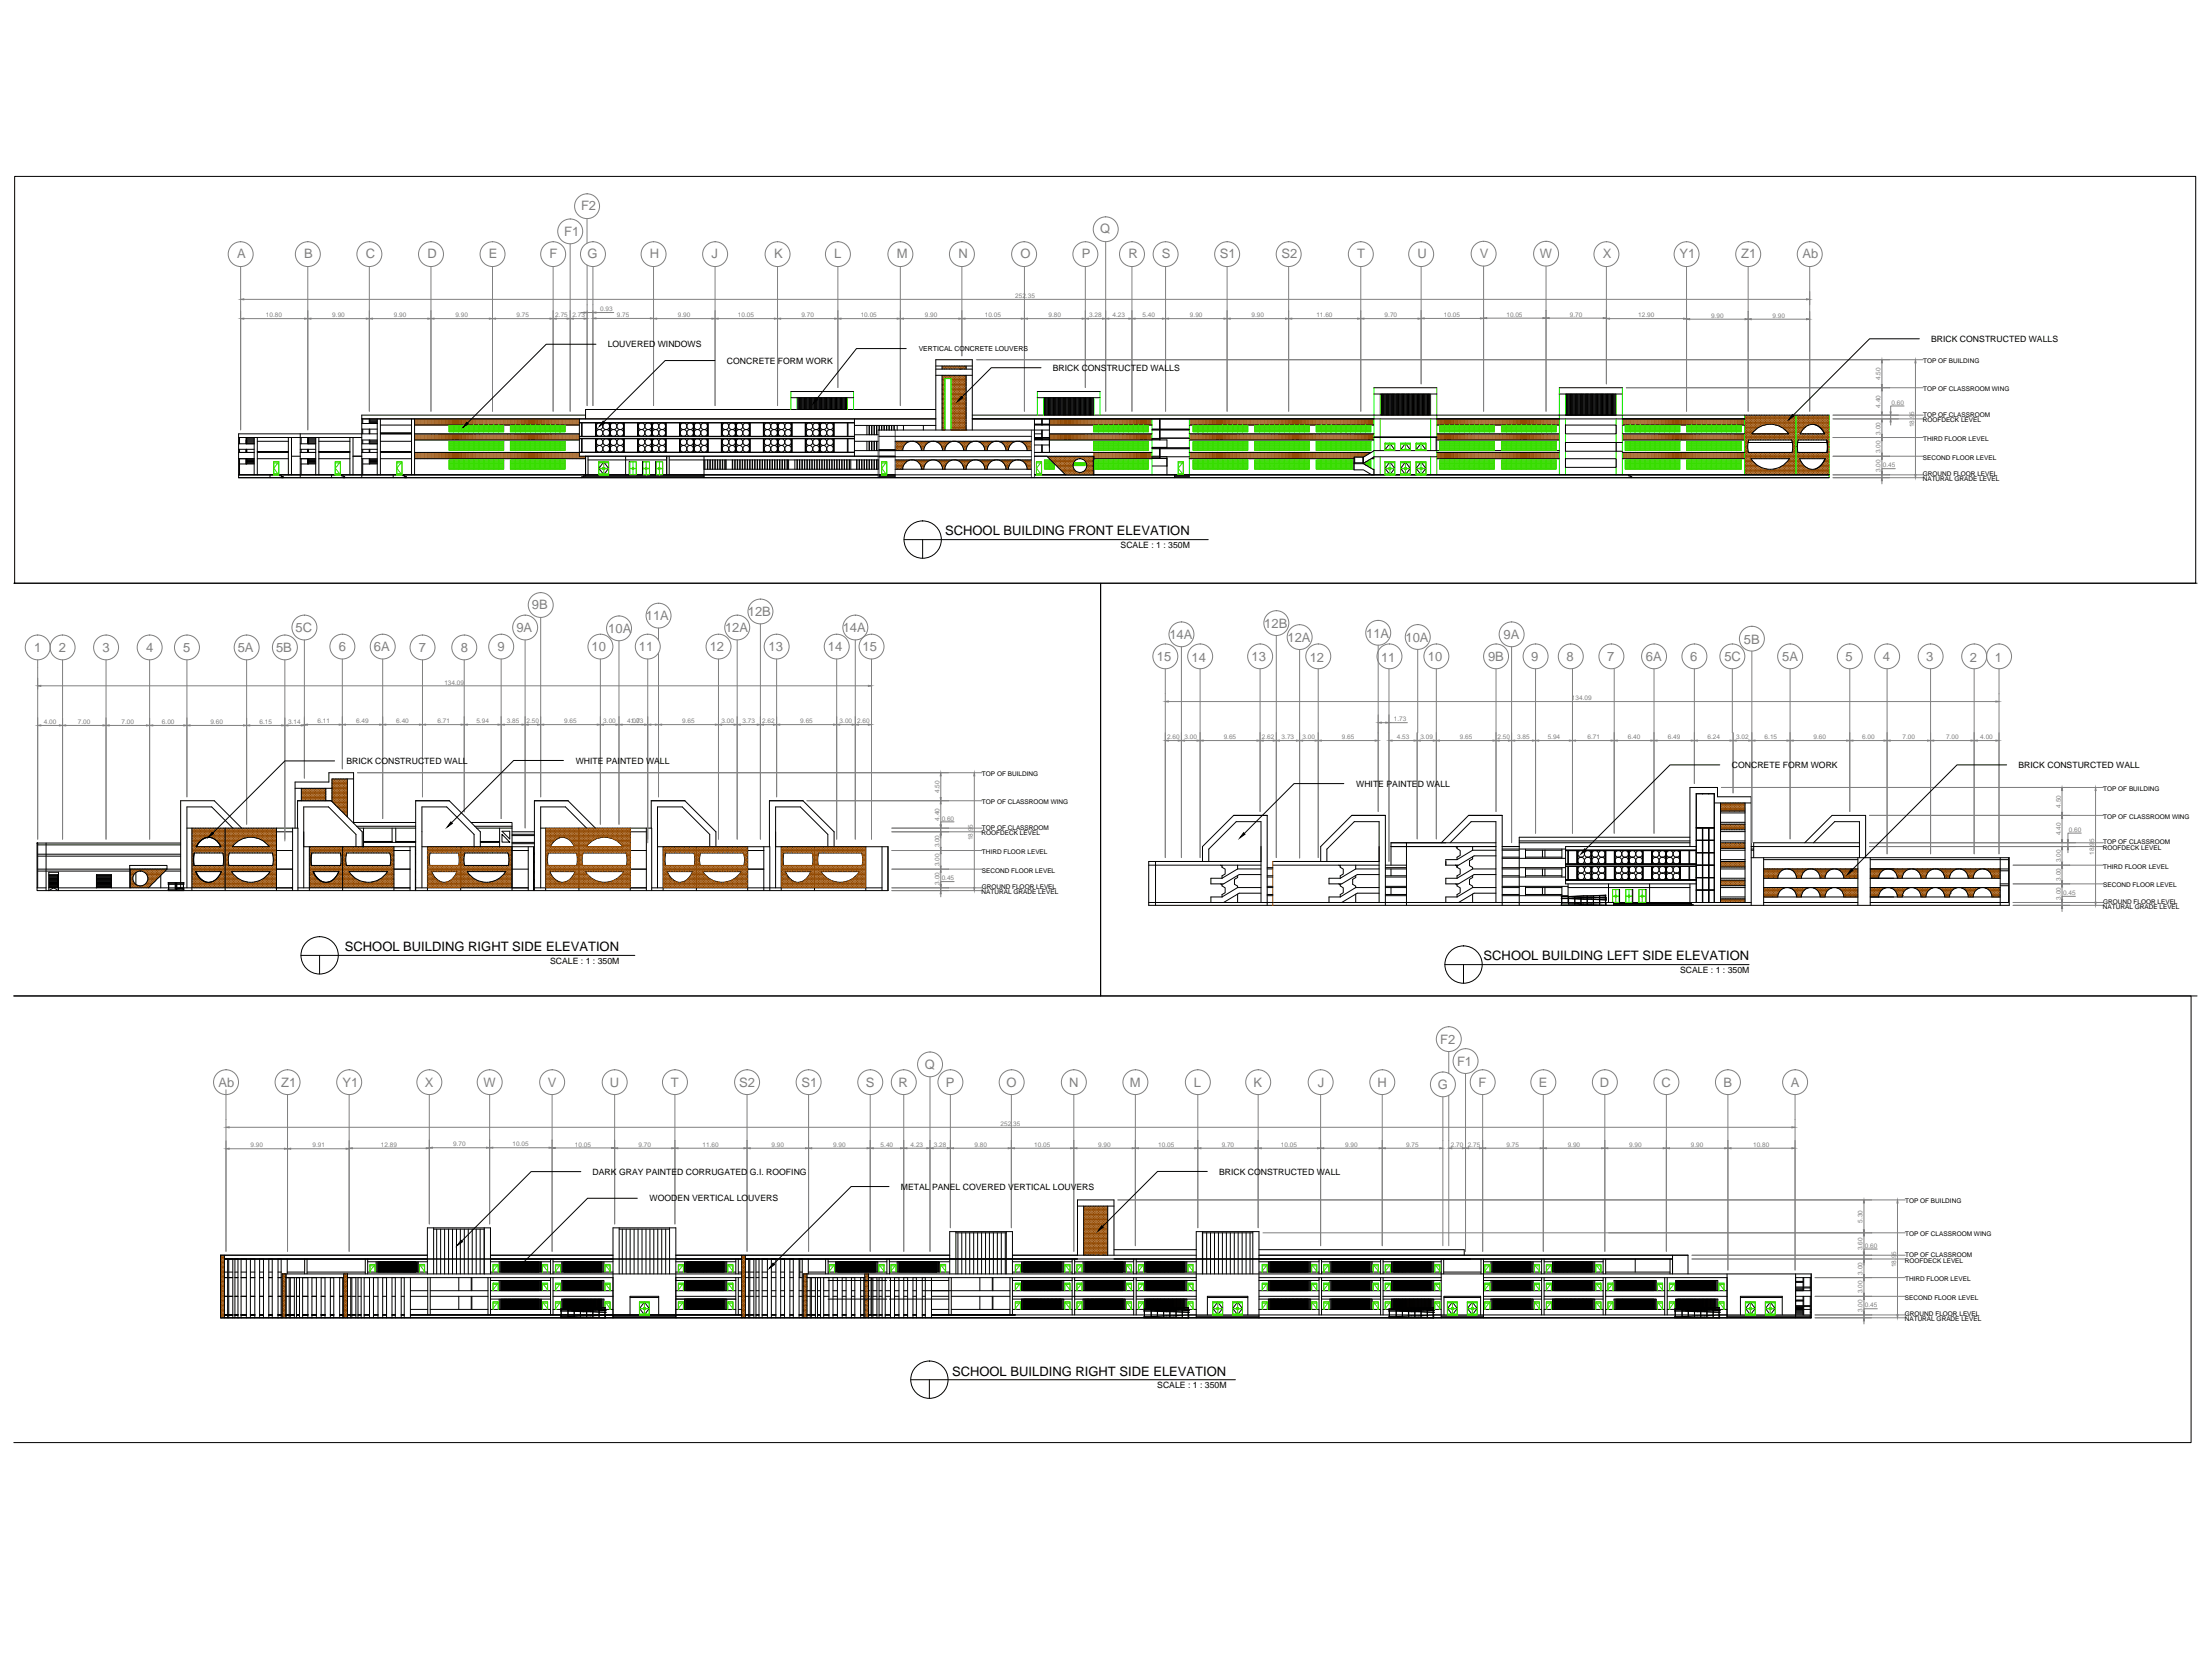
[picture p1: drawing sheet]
<svg xmlns="http://www.w3.org/2000/svg" width="1016mm" height="762mm" viewBox="0 0 1016 762" stroke-linecap="round" stroke-linejoin="round" font-family="sans-serif">
<defs><g id="words">
<g font-size="6" fill="#808080">
<text x="267" y="97">F2</text>
<text x="506" y="107">Q</text>
<text x="259" y="108">F1</text>
<text x="109" y="119">A</text>
<text x="140" y="119">B</text>
<text x="168" y="119">C</text>
<text x="196" y="119">D</text>
<text x="225" y="119">E</text>
<text x="253" y="119">F</text>
<text x="270" y="119">G</text>
<text x="299" y="119">H</text>
<text x="327" y="119">J</text>
<text x="356" y="119">K</text>
<text x="383" y="119">L</text>
<text x="412" y="119">M</text>
<text x="440" y="119">N</text>
<text x="469" y="119">O</text>
<text x="497" y="119">P</text>
<text x="519" y="119">R</text>
<text x="534" y="119">S</text>
<text x="561" y="119">S1</text>
<text x="589" y="119">S2</text>
<text x="624" y="119">T</text>
<text x="651" y="119">U</text>
<text x="680" y="118">V</text>
<text x="708" y="118">W</text>
<text x="737" y="119">X</text>
<text x="772" y="119">Y1</text>
<text x="800" y="119">Z1</text>
<text x="828" y="119">Ab</text>
<text x="244" y="280">9B</text>
<text x="297" y="285">11A</text>
<text x="344" y="283">12B</text>
<text x="136" y="290">5C</text>
<text x="237" y="290">9A</text>
<text x="280" y="291">10A</text>
<text x="333" y="290">12A</text>
<text x="387" y="290">14A</text>
<text x="537" y="294">14A</text>
<text x="581" y="289">12B</text>
<text x="628" y="293">11A</text>
<text x="691" y="294">9A</text>
<text x="16" y="299">1</text>
<text x="27" y="299">2</text>
<text x="47" y="299">3</text>
<text x="67" y="299">4</text>
<text x="84" y="299">5</text>
<text x="109" y="299">5A</text>
<text x="127" y="299">5B</text>
<text x="156" y="299">6</text>
<text x="172" y="299">6A</text>
<text x="193" y="299">7</text>
<text x="212" y="299">8</text>
<text x="229" y="299">9</text>
<text x="272" y="299">10</text>
<text x="294" y="299">11</text>
<text x="326" y="299">12</text>
<text x="353" y="299">13</text>
<text x="380" y="299">14</text>
<text x="396" y="299">15</text>
<text x="592" y="295">12A</text>
<text x="646" y="295">10A</text>
<text x="801" y="296">5B</text>
<text x="532" y="304">15</text>
<text x="548" y="304">14</text>
<text x="575" y="304">13</text>
<text x="602" y="304">12</text>
<text x="635" y="304">11</text>
<text x="656" y="304">10</text>
<text x="684" y="304">9B</text>
<text x="704" y="304">9</text>
<text x="720" y="304">8</text>
<text x="738" y="304">7</text>
<text x="756" y="304">6A</text>
<text x="777" y="304">6</text>
<text x="792" y="304">5C</text>
<text x="819" y="304">5A</text>
<text x="848" y="304">5</text>
<text x="865" y="304">4</text>
<text x="885" y="304">3</text>
<text x="905" y="304">2</text>
<text x="917" y="304">1</text>
<text x="662" y="480">F2</text>
<text x="425" y="491">Q</text>
<text x="670" y="490">F1</text>
<text x="100" y="499">Ab</text>
<text x="129" y="499">Z1</text>
<text x="157" y="499">Y1</text>
<text x="195" y="499">X</text>
<text x="222" y="499">W</text>
<text x="252" y="499">V</text>
<text x="280" y="499">U</text>
<text x="308" y="499">T</text>
<text x="340" y="499">S2</text>
<text x="368" y="499">S1</text>
<text x="398" y="499">S</text>
<text x="413" y="499">R</text>
<text x="435" y="499">P</text>
<text x="463" y="499">O</text>
<text x="491" y="499">N</text>
<text x="519" y="499">M</text>
<text x="549" y="499">L</text>
<text x="576" y="499">K</text>
<text x="606" y="499">J</text>
<text x="633" y="499">H</text>
<text x="661" y="500">G</text>
<text x="679" y="499">F</text>
<text x="707" y="499">E</text>
<text x="735" y="499">D</text>
<text x="764" y="499">C</text>
<text x="792" y="499">B</text>
<text x="823" y="499">A</text>
</g>
<g font-size="6">
<text x="434" y="246">SCHOOL BUILDING FRONT ELEVATION</text>
<text x="158" y="437">SCHOOL BUILDING RIGHT SIDE ELEVATION</text>
<text x="682" y="441">SCHOOL BUILDING LEFT SIDE ELEVATION</text>
<text x="437" y="632">SCHOOL BUILDING RIGHT SIDE ELEVATION</text>
</g>
<g font-size="4">
<text x="279" y="160">LOUVERED WINDOWS</text>
<text x="887" y="157">BRICK CONSTRUCTED WALLS</text>
<text x="334" y="167">CONCRETE FORM WORK</text>
<text x="484" y="170">BRICK CONSTRUCTED WALLS</text>
<text x="515" y="252">SCALE : 1 : 350M</text>
<text x="159" y="351">BRICK CONSTRUCTED WALL</text>
<text x="265" y="351">WHITE PAINTED WALL</text>
<text x="796" y="353">CONCRETE FORM WORK</text>
<text x="928" y="353">BRICK CONSTURCTED WALL</text>
<text x="623" y="361">WHITE PAINTED WALL</text>
<text x="253" y="443">SCALE : 1 : 350M</text>
<text x="772" y="447">SCALE : 1 : 350M</text>
<text x="272" y="540">DARK GRAY PAINTED CORRUGATED G.I. ROOFING</text>
<text x="560" y="539">BRICK CONSTRUCTED WALL</text>
<text x="299" y="552">WOODEN VERTICAL LOUVERS</text>
<text x="414" y="546">METAL PANEL COVERED VERTICAL LOUVERS</text>
<text x="532" y="638">SCALE : 1 : 350M</text>
</g>
<text font-size="3.2" x="422" y="161">VERTICAL CONCRETE LOUVERS</text>
<g font-size="3" fill="#808080">
<text x="467" y="137">252.35</text>
<text x="276" y="143">0.93</text>
<text x="122" y="146">10.80</text>
<text x="153" y="146">9.90</text>
<text x="181" y="146">9.90</text>
<text x="209" y="146">9.90</text>
<text x="237" y="146">9.75</text>
<text x="255" y="146">2.75</text>
<text x="263" y="146">2.73</text>
<text x="283" y="146">9.75</text>
<text x="312" y="146">9.90</text>
<text x="339" y="146">10.05</text>
<text x="368" y="146">9.70</text>
<text x="396" y="146">10.05</text>
<text x="425" y="146">9.90</text>
<text x="453" y="146">10.05</text>
<text x="482" y="146">9.80</text>
<text x="501" y="146">3.28</text>
<text x="511" y="146">4.23</text>
<text x="525" y="146">5.40</text>
<text x="547" y="146">9.90</text>
<text x="575" y="146">9.90</text>
<text x="605" y="146">11.60</text>
<text x="636" y="146">9.70</text>
<text x="664" y="146">10.05</text>
<text x="692" y="146">10.05</text>
<text x="721" y="146">9.70</text>
<text x="753" y="146">12.90</text>
<text x="786" y="146">9.90</text>
<text x="815" y="146">9.90</text>
<text x="864" y="175" transform="rotate(-90 864 175)">4.50</text>
<text x="869" y="186">0.60</text>
<text x="864" y="187" transform="rotate(-90 864 187)">4.40</text>
<text x="880" y="196" transform="rotate(-90 880 196)">18.95</text>
<text x="864" y="200" transform="rotate(-90 864 200)">3.00</text>
<text x="864" y="208" transform="rotate(-90 864 208)">3.00</text>
<text x="865" y="215">0.45</text>
<text x="864" y="217" transform="rotate(-90 864 217)">3.00</text>
<text x="204" y="314">134.09</text>
<text x="722" y="322">134.09</text>
<text x="20" y="333">4.00</text>
<text x="36" y="333">7.00</text>
<text x="56" y="333">7.00</text>
<text x="74" y="333">6.00</text>
<text x="97" y="333">9.60</text>
<text x="119" y="333">6.15</text>
<text x="132" y="333">3.14</text>
<text x="146" y="332">6.11</text>
<text x="164" y="332">6.49</text>
<text x="182" y="332">6.40</text>
<text x="201" y="332">6.71</text>
<text x="219" y="332">5.94</text>
<text x="233" y="332">3.85</text>
<text x="242" y="332">2.50</text>
<text x="259" y="332">9.65</text>
<text x="277" y="332">3.00</text>
<text x="288" y="332">4.00</text>
<text x="290" y="332">1.73</text>
<text x="313" y="332">9.65</text>
<text x="332" y="332">3.00</text>
<text x="341" y="332">3.73</text>
<text x="350" y="332">2.62</text>
<text x="368" y="332">9.65</text>
<text x="386" y="332">3.00</text>
<text x="394" y="332">2.60</text>
<text x="640" y="331">1.73</text>
<text x="536" y="340">2.60</text>
<text x="544" y="340">3.00</text>
<text x="562" y="340">9.65</text>
<text x="580" y="340">2.62</text>
<text x="589" y="340">3.73</text>
<text x="599" y="340">3.00</text>
<text x="617" y="340">9.65</text>
<text x="642" y="340">4.53</text>
<text x="653" y="340">3.09</text>
<text x="671" y="340">9.65</text>
<text x="688" y="340">2.50</text>
<text x="697" y="340">3.85</text>
<text x="711" y="340">5.94</text>
<text x="729" y="340">6.71</text>
<text x="748" y="340">6.40</text>
<text x="766" y="340">6.49</text>
<text x="785" y="340">6.24</text>
<text x="798" y="340">3.02</text>
<text x="811" y="340">6.15</text>
<text x="833" y="340">9.60</text>
<text x="856" y="340">6.00</text>
<text x="874" y="340">7.00</text>
<text x="894" y="340">7.00</text>
<text x="910" y="340">4.00</text>
<text x="432" y="364" transform="rotate(-90 432 364)">4.50</text>
<text x="947" y="371" transform="rotate(-90 947 371)">4.50</text>
<text x="432" y="377" transform="rotate(-90 432 377)">4.40</text>
<text x="433" y="377">0.60</text>
<text x="947" y="384" transform="rotate(-90 947 384)">4.40</text>
<text x="951" y="382">0.60</text>
<text x="432" y="389" transform="rotate(-90 432 389)">3.00</text>
<text x="447" y="386" transform="rotate(-90 447 386)">18.95</text>
<text x="962" y="393" transform="rotate(-90 962 393)">18.95</text>
<text x="432" y="398" transform="rotate(-90 432 398)">3.00</text>
<text x="947" y="396" transform="rotate(-90 947 396)">3.00</text>
<text x="432" y="406" transform="rotate(-90 432 406)">3.00</text>
<text x="433" y="404">0.45</text>
<text x="947" y="405" transform="rotate(-90 947 405)">3.00</text>
<text x="947" y="413" transform="rotate(-90 947 413)">3.00</text>
<text x="948" y="411">0.45</text>
<text x="460" y="517">252.35</text>
<text x="115" y="527">9.90</text>
<text x="144" y="527">9.91</text>
<text x="175" y="527">12.89</text>
<text x="208" y="527">9.70</text>
<text x="236" y="527">10.05</text>
<text x="264" y="527">10.05</text>
<text x="293" y="527">9.70</text>
<text x="323" y="527">11.60</text>
<text x="355" y="527">9.90</text>
<text x="383" y="527">9.90</text>
<text x="405" y="527">5.40</text>
<text x="418" y="527">4.23</text>
<text x="429" y="527">3.28</text>
<text x="448" y="527">9.80</text>
<text x="475" y="527">10.05</text>
<text x="505" y="527">9.90</text>
<text x="532" y="527">10.05</text>
<text x="561" y="527">9.70</text>
<text x="589" y="527">10.05</text>
<text x="618" y="527">9.90</text>
<text x="646" y="527">9.75</text>
<text x="667" y="527">2.70</text>
<text x="674" y="527">2.75</text>
<text x="692" y="527">9.75</text>
<text x="720" y="527">9.90</text>
<text x="749" y="527">9.90</text>
<text x="777" y="527">9.90</text>
<text x="806" y="527">10.80</text>
<text x="856" y="562" transform="rotate(-90 856 562)">5.30</text>
<text x="856" y="574" transform="rotate(-90 856 574)">3.60</text>
<text x="857" y="573">0.60</text>
<text x="856" y="585" transform="rotate(-90 856 585)">3.00</text>
<text x="871" y="582" transform="rotate(-90 871 582)">18.95</text>
<text x="856" y="594" transform="rotate(-90 856 594)">3.00</text>
<text x="856" y="603" transform="rotate(-90 856 603)">3.00</text>
<text x="857" y="601">0.45</text>
</g>
<g font-size="3">
<text x="884" y="167">TOP OF BUILDING</text>
<text x="884" y="180">TOP OF CLASSROOM WING</text>
<text x="884" y="191">TOP OF CLASSROOM</text>
<text x="884" y="194">ROOFDECK LEVEL</text>
<text x="884" y="203">THIRD FLOOR LEVEL</text>
<text x="884" y="211">SECOND FLOOR LEVEL</text>
<text x="884" y="221">NATURAL GRADE LEVEL</text>
<text x="884" y="219">GROUND FLOOR LEVEL</text>
<text x="451" y="357">TOP OF BUILDING</text>
<text x="966" y="363">TOP OF BUILDING</text>
<text x="451" y="369">TOP OF CLASSROOM WING</text>
<text x="966" y="376">TOP OF CLASSROOM WING</text>
<text x="451" y="384">ROOFDECK LEVEL</text>
<text x="451" y="381">TOP OF CLASSROOM</text>
<text x="966" y="388">TOP OF CLASSROOM</text>
<text x="451" y="392">THIRD FLOOR LEVEL</text>
<text x="966" y="390">ROOFDECK LEVEL</text>
<text x="451" y="401">SECOND FLOOR LEVEL</text>
<text x="966" y="399">THIRD FLOOR LEVEL</text>
<text x="966" y="408">SECOND FLOOR LEVEL</text>
<text x="451" y="411">NATURAL GRADE LEVEL</text>
<text x="451" y="408">GROUND FLOOR LEVEL</text>
<text x="966" y="417">NATURAL GRADE LEVEL</text>
<text x="966" y="415">GROUND FLOOR LEVEL</text>
<text x="875" y="553">TOP OF BUILDING</text>
<text x="875" y="568">TOP OF CLASSROOM WING</text>
<text x="875" y="580">ROOFDECK LEVEL</text>
<text x="875" y="577">TOP OF CLASSROOM</text>
<text x="875" y="588">THIRD FLOOR LEVEL</text>
<text x="875" y="597">SECOND FLOOR LEVEL</text>
<text x="875" y="604">GROUND FLOOR LEVEL</text>
<text x="875" y="607">NATURAL GRADE LEVEL</text>
</g>
</g></defs>
<!-- layer: doors -->
<g fill="none" stroke="#37dd00" stroke-width=".46">
<path d="M434 174h3M206 195v3h3v-3v3h-3zM206 198h25M206 197h25M206 196h25M206 195h25M209 195v3h2v-3M211 195v3h2v-3M213 195v3h2v-3M215 195v3h3v-3M216 195v3h2v-3M218 195v3h2v-3"/>
<path d="M220 195v3h2v-3M222 195v3h3v-3M225 195v3h2v-3M227 195v3h2v-3M229 195v3h2v-3v3h-2zM235 195v3h2v-3v3h-2zM235 198h25M235 197h25M235 196h25M235 195h25M237 195v3h2v-3M239 195v3h2v-3"/>
<path d="M241 195v3h3v-3M244 195v3h2v-3M246 195v3h2v-3M248 195v3h3v-3M248 195v3h2v-3M251 195v3h2v-3M253 195v3h2v-3M255 195v3h2v-3M257 195v3h3v-3v3h-3zM434 198v-24h3v24M502 195v3h3v-3M503 195v3h2v-3"/>
<path d="M503 198h25M503 197h25M503 196h25M503 195h25M505 195v3h2v-3M507 195v3h2v-3M509 195v3h3v-3M512 195v3h2v-3M514 195v3h2v-3M516 195v3h2v-3M518 195v3h3v-3M519 195v3h2v-3"/>
<path d="M521 195v3h2v-3M523 195v3h2v-3M525 195v3h3v-3v3h-3zM548 195v3h3v-3M548 195v3h2v-3M548 198h25M548 197h25M548 196h25M548 195h25M551 195v3h2v-3M553 195v3h2v-3M555 195v3h2v-3"/>
<path d="M557 195v3h3v-3M560 195v3h2v-3M562 195v3h2v-3M564 195v3h3v-3M564 195v3h2v-3M567 195v3h2v-3M569 195v3h2v-3M571 195v3h2v-3v3h-2v-3M577 195v3h2v-3v3h-2zM577 198h25M577 197h25M577 196h25"/>
<path d="M577 195h25M579 195v3h2v-3M581 195v3h2v-3M583 195v3h3v-3M586 195v3h2v-3M588 195v3h2v-3M590 195v3h2v-3M592 195v3h3v-3M593 195v3h2v-3M595 195v3h2v-3M597 195v3h2v-3M599 195v3h3v-3v3h-3z"/>
<path d="M605 198h25M605 197h25M605 196h25M605 195h25M607 195v3h-2v-3v3h2v-3M607 195v3h2v-3M609 195v3h3v-3M612 195v3h2v-3M614 195v3h2v-3M616 195v3h3v-3M616 195v3h2v-3M619 195v3h2v-3"/>
<path d="M621 195v3h2v-3M623 195v3h2v-3M625 195v3h3v-3M628 195v3h2v-3M662 195v3h2v-3v3h-2zM662 198h25M662 197h25M662 196h25M662 195h25M664 195v3h2v-3M666 195v3h2v-3M668 195v3h3v-3"/>
<path d="M671 195v3h2v-3M673 195v3h2v-3M675 195v3h3v-3M675 195v3h2v-3M678 195v3h2v-3M680 195v3h2v-3M682 195v3h2v-3M684 195v3h3v-3v3h-3zM690 195v3h2v-3v3h-2zM690 198h25M690 197h25M690 196h25"/>
<path d="M690 195h25M692 195v3h3v-3M692 195v3h2v-3M695 195v3h2v-3M697 195v3h2v-3M699 195v3h2v-3M701 195v3h3v-3M704 195v3h2v-3M706 195v3h2v-3M708 195v3h3v-3M708 195v3h2v-3M711 195v3h2v-3"/>
<path d="M713 195v3h2v-3v3h-2zM747 195v3h2v-3v3h-2zM747 198h25M747 197h25M747 196h25M747 195h25M749 195v3h2v-3M751 195v3h3v-3M754 195v3h2v-3M756 195v3h2v-3M758 195v3h3v-3M758 195v3h2v-3"/>
<path d="M761 195v3h2v-3M763 195v3h2v-3M765 195v3h2v-3M767 195v3h3v-3M770 195v3h2v-3M775 195v3h2v-3v3h-2zM775 198h25M775 197h25M775 196h25M775 195h25M777 195v3h3v-3M780 195v3h2v-3"/>
<path d="M782 195v3h2v-3M784 195v3h2v-3M786 195v3h3v-3M787 195v3h2v-3M789 195v3h2v-3M791 195v3h2v-3M793 195v3h3v-3M793 195v3h2v-3M796 195v3h2v-3M798 195v3h2v-3M126 212h2v6h-2zM126 218v-6h2v6"/>
<path d="M126 213h2M126 218h2M128 212l-2 3 2 3M154 212h2v6h-2zM154 218v-6h2v6M154 213h2M154 218h2M156 212l-2 3 2 3M182 212h3v6h-3zM182 213h3M182 218h3M185 212l-3 3 3 3"/>
<path d="M206 211h3v5h-3zM206 203h3v4h-3zM206 211h3v4h-3zM206 212h25M206 215h25M206 214h25M206 213h25M206 207h25M206 206h25M206 205h25M206 204h25M206 203h25"/>
<path d="M209 211h2v5h-2zM209 203h2v4h-2zM209 211h2v4h-2zM211 211h2v5h-2zM211 203h2v4h-2zM211 211h2v4h-2zM213 211h2v5h-2zM213 203h2v4h-2zM213 211h2v4h-2zM215 211h3v5h-3zM215 203h3v4h-3zM216 211h2v4h-2z"/>
<path d="M216 203h2v4h-2zM218 211h2v5h-2zM218 203h2v4h-2zM218 211h2v4h-2zM220 211h2v5h-2zM220 203h2v4h-2zM220 211h2v4h-2zM222 211h3v5h-3zM222 203h3v4h-3zM222 211h3v4h-3zM225 211h2v5h-2zM225 203h2v4h-2z"/>
<path d="M225 211h2v4h-2zM227 211h2v5h-2zM227 203h2v4h-2zM227 211h2v4h-2zM229 211h2v5h-2zM229 203h2v4h-2zM229 211h2v4h-2zM235 211h2v5h-2zM235 203h2v4h-2zM235 211h2v4h-2zM235 212h25M235 215h25"/>
<path d="M235 214h25M235 213h25M235 207h25M235 206h25M235 205h25M235 204h25M235 203h25M237 211h2v5h-2zM237 203h2v4h-2zM237 211h2v4h-2zM239 211h2v5h-2zM239 203h2v4h-2z"/>
<path d="M239 211h2v4h-2zM241 211h3v5h-3zM241 203h3v4h-3zM241 211h3v4h-3zM244 211h2v5h-2zM244 203h2v4h-2zM244 211h2v4h-2zM246 211h2v5h-2zM246 203h2v4h-2zM246 211h2v4h-2zM248 211h3v5h-3zM248 203h3v4h-3z"/>
<path d="M248 211h2v4h-2zM248 203h2v4h-2zM251 211h2v5h-2zM251 203h2v4h-2zM251 211h2v4h-2zM253 211h2v5h-2zM253 203h2v4h-2zM253 211h2v4h-2zM255 211h2v5h-2zM255 203h2v4h-2zM255 211h2v4h-2zM257 211h3v5h-3z"/>
<path d="M257 203h3v4h-3zM257 211h3v4h-3zM275 212h5v6h-5zM275 212h5v6M275 212h5v1h-5zM275 218h5h-5zM275 218h5M275 212v6M277 215v1zM277 215h-2h2M277 215h.1M277 215h3z"/>
<path d="M277 212v6M278 215v1zM289 212h3v6h-3zM289 215h2M291 215v1zM291 215h.1M291 212v6M292 215h-1h1M295 212h3v6h-3zM295 215h2h-2M297 215v1zM297 212v6"/>
<path d="M297 215h.1M297 215h1M301 212h4v6h-4zM301 215h2h-2M303 215v1zM303 212v6M305 215h-2h2M405 212h3v6h-3zM405 212h2v6h-2zM405 213h2M405 218h2M407 212l-2 3 2 3"/>
<path d="M476 212h3v6h-3zM476 218v-6h3v6M476 213h3M476 218h3M479 212l-3 3 3 3M480 211h2v5h-2zM480 211h2v4h-2zM480 212h4M480 215h4M480 214h4M480 213h4M480 212h3"/>
<path d="M483 211h-1v5h3v-3M483 211h-1v4h2v-2h-4M493 213h1M493 214h1M493 213h1v1h-1h1v-1zM494 213h2v1h-2zM494 213h5v1h-3v-1M494 213h5M494 214h5M496 213v1h-2M496 213h3v1h-3zM502 203h3v4h-3z"/>
<path d="M503 203h2v4h-2zM503 207h25M503 206h25M503 205h25M503 204h25M503 203h25M503 211h2v5h-2M503 212h25M503 211h2v4h-2M503 215h25M503 214h25M503 213h25"/>
<path d="M505 211h2v5h-2zM505 203h2v4h-2zM505 211h2v4h-2zM507 211h2v5h-2zM507 203h2v4h-2zM507 211h2v4h-2zM509 211h3v5h-3zM509 203h3v4h-3zM509 211h3v4h-3zM512 211h2v5h-2zM512 203h2v4h-2zM512 211h2v4h-2z"/>
<path d="M514 211h2v5h-2zM514 203h2v4h-2zM514 211h2v4h-2zM516 211h2v5h-2zM516 203h2v4h-2zM516 211h2v4h-2zM518 211h3v5h-3zM518 203h3v4h-3zM519 211h2v4h-2zM519 203h2v4h-2zM521 211h2v5h-2zM521 203h2v4h-2z"/>
<path d="M521 211h2v4h-2zM523 211h2v5h-2zM523 203h2v4h-2zM523 211h2v4h-2zM525 211h3v5h-3zM525 203h3v4h-3zM525 211h3v4h-3zM541 212h3v6h-3zM541 218v-6h3v6M541 213h3M541 218h3M544 212l-3 3 3 3"/>
<path d="M548 211h3v5h-3zM548 203h3v4h-3zM548 211h2v4h-2zM548 203h2v4h-2zM548 212h25M548 215h25M548 214h25M548 213h25M548 207h25M548 206h25M548 205h25M548 204h25"/>
<path d="M548 203h25M551 211h2v5h-2zM551 203h2v4h-2zM551 211h2v4h-2zM553 211h2v5h-2zM553 203h2v4h-2zM553 211h2v4h-2zM555 211h2v5h-2zM555 203h2v4h-2zM555 211h2v4h-2zM557 211h3v5h-3zM557 203h3v4h-3z"/>
<path d="M557 211h3v4h-3zM560 211h2v5h-2zM560 203h2v4h-2zM560 211h2v4h-2zM562 211h2v5h-2zM562 203h2v4h-2zM562 211h2v4h-2zM564 211h3v5h-3zM564 203h3v4h-3zM564 211h2v4h-2zM564 203h2v4h-2zM567 211h2v5h-2z"/>
<path d="M567 203h2v4h-2zM567 211h2v4h-2zM569 211h2v5h-2zM569 203h2v4h-2zM569 211h2v4h-2zM571 211h2v5h-2zM571 203h2v4h-2zM571 211h2v4h-2zM577 211h2v5h-2zM577 203h2v4h-2zM577 211h2v4h-2zM577 212h25"/>
<path d="M577 215h25M577 214h25M577 213h25M577 207h25M577 206h25M577 205h25M577 204h25M577 203h25M579 211h2v5h-2zM579 203h2v4h-2zM579 211h2v4h-2zM581 211h2v5h-2z"/>
<path d="M581 203h2v4h-2zM581 211h2v4h-2zM583 211h3v5h-3zM583 203h3v4h-3zM583 211h3v4h-3zM586 211h2v5h-2zM586 203h2v4h-2zM586 211h2v4h-2zM588 211h2v5h-2zM588 203h2v4h-2zM588 211h2v4h-2zM590 211h2v5h-2z"/>
<path d="M590 203h2v4h-2zM590 211h2v4h-2zM592 211h3v5h-3zM592 203h3v4h-3zM593 211h2v4h-2zM593 203h2v4h-2zM595 211h2v5h-2zM595 203h2v4h-2zM595 211h2v4h-2zM597 211h2v5h-2zM597 203h2v4h-2zM597 211h2v4h-2z"/>
<path d="M599 211h3v5h-3zM599 203h3v4h-3zM599 211h3v4h-3zM605 211h2v5h-2zM605 203h2v4h-2zM605 211h2v4h-2zM605 212h17M605 215h17M605 214h17M605 213h17M605 207h25M605 206h25"/>
<path d="M605 205h25M605 204h25M605 203h25M607 211h2v5h-2zM607 203h2v4h-2zM607 211h2v4h-2zM609 211h3v5h-3zM609 203h3v4h-3zM609 211h3v4h-3zM612 211h2v5h-2zM612 203h2v4h-2zM612 211h2v4h-2z"/>
<path d="M614 211h2v5h-2zM614 203h2v4h-2zM614 211h2v4h-2zM616 211h3v5h-3zM616 203h3v4h-3zM616 211h2v4h-2zM616 203h2v4h-2zM619 211h2v5h-2zM619 203h2v4h-2zM619 211h2v4h-2zM621 203h2v4h-2zM622 211h-1v5h1"/>
<path d="M622 211h-1v4h1M623 203h2v4h-2zM625 203h3v4h-3zM627 213h3M627 212h3M628 203h2v4h-2zM628 212v2M628 214h2M628 212h2M629 214h1M629 211h1v4M629 215h1"/>
<path d="M630 215h.1M630 212h-2v2M636 212h5v6h-5zM636 212h.1M636 204h.1M636 212h5v6M636 212h5v1h-5zM636 218h5h-5zM636 204h5h-5zM636 218h5M636 212v6M638 215v1z"/>
<path d="M638 215h-2h2M638 207v-1v1M638 207h-2h2M638 215h.1M638 207h.1M639 204v3M639 212v6M639 215v1zM639 215h.1M639 207v-1v1M639 207h.1M639 215h2h-2"/>
<path d="M639 207h2h-2M641 207v-3h-5v3v-3h5v3M641 212h.1M641 204h.1M644 212h4v6h-4zM644 212h.1M644 204h.1M644 212h4v6M644 215h2zM644 212h4v1h-4zM644 218h4h-4zM644 207h2z"/>
<path d="M644 204h4h-4zM644 218h4M644 212v6M645 215v1zM645 206v1zM646 215h2zM646 207h2zM646 204v3M646 212v6M646 215v1zM646 206v1zM648 207v-3h-4v3v-3h4v3"/>
<path d="M648 212h.1M648 204h.1M651 212h4v6h-4zM651 207v-3h4v3M651 212h.1M651 204h.1M651 212h4v6M651 215h2zM651 212h4v1h-4zM651 218h4h-4zM651 207h2zM651 204h4h-4z"/>
<path d="M651 218h4M651 212v6M653 215v1zM653 206v1zM653 215h2zM653 207h2zM653 204v3M653 212v6M655 212h.1M655 204h.1M662 211h2v5h-2zM662 203h2v4h-2z"/>
<path d="M662 211h2v4h-2zM662 212h25M662 215h25M662 214h25M662 213h25M662 207h25M662 206h25M662 205h25M662 204h25M662 203h25M664 211h2v5h-2zM664 203h2v4h-2z"/>
<path d="M664 211h2v4h-2zM666 211h2v5h-2zM666 203h2v4h-2zM666 211h2v4h-2zM668 211h3v5h-3zM668 203h3v4h-3zM668 211h3v4h-3zM671 211h2v5h-2zM671 203h2v4h-2zM671 211h2v4h-2zM673 211h2v5h-2zM673 203h2v4h-2z"/>
<path d="M673 211h2v4h-2zM675 211h3v5h-3zM675 203h3v4h-3zM675 211h2v4h-2zM675 203h2v4h-2zM678 211h2v5h-2zM678 203h2v4h-2zM678 211h2v4h-2zM680 211h2v5h-2zM680 203h2v4h-2zM680 211h2v4h-2zM682 211h2v5h-2z"/>
<path d="M682 203h2v4h-2zM682 211h2v4h-2zM684 211h3v5h-3zM684 203h3v4h-3zM684 211h3v4h-3zM690 211h2v5h-2zM690 203h2v4h-2zM690 211h2v4h-2zM690 212h25M690 215h25M690 214h25M690 213h25"/>
<path d="M690 207h25M690 206h25M690 205h25M690 204h25M690 203h25M692 211h3v5h-3zM692 203h3v4h-3zM692 211h2v4h-2zM692 203h2v4h-2zM695 211h2v5h-2zM695 203h2v4h-2zM695 211h2v4h-2z"/>
<path d="M697 211h2v5h-2zM697 203h2v4h-2zM697 211h2v4h-2zM699 211h2v5h-2zM699 203h2v4h-2zM699 211h2v4h-2zM701 211h3v5h-3zM701 203h3v4h-3zM701 211h3v4h-3zM704 211h2v5h-2zM704 203h2v4h-2zM704 211h2v4h-2z"/>
<path d="M706 211h2v5h-2zM706 203h2v4h-2zM706 211h2v4h-2zM708 211h3v5h-3zM708 203h3v4h-3zM708 211h2v4h-2zM708 203h2v4h-2zM711 211h2v5h-2zM711 203h2v4h-2zM711 211h2v4h-2zM713 211h2v5h-2zM713 203h2v4h-2z"/>
<path d="M713 211h2v4h-2zM747 211h2v5h-2zM747 203h2v4h-2zM747 211h2v4h-2zM747 212h25M747 215h25M747 214h25M747 213h25M747 207h25M747 206h25M747 205h25M747 204h25"/>
<path d="M747 203h25M749 211h2v5h-2zM749 203h2v4h-2zM749 211h2v4h-2zM751 211h3v5h-3zM751 203h3v4h-3zM751 211h3v4h-3zM754 211h2v5h-2zM754 203h2v4h-2zM754 211h2v4h-2zM756 211h2v5h-2zM756 203h2v4h-2z"/>
<path d="M756 211h2v4h-2zM758 211h3v5h-3zM758 203h3v4h-3zM758 211h2v4h-2zM758 203h2v4h-2zM761 211h2v5h-2zM761 203h2v4h-2zM761 211h2v4h-2zM763 211h2v5h-2zM763 203h2v4h-2zM763 211h2v4h-2zM765 211h2v5h-2z"/>
<path d="M765 203h2v4h-2zM765 211h2v4h-2zM767 211h3v5h-3zM767 203h3v4h-3zM767 211h3v4h-3zM770 211h2v5h-2zM770 203h2v4h-2zM770 211h2v4h-2zM775 211h2v5h-2zM775 203h2v4h-2zM775 211h2v4h-2zM775 212h25"/>
<path d="M775 215h25M775 214h25M775 213h25M775 207h25M775 206h25M775 205h25M775 204h25M775 203h25M777 211h3v5h-3zM777 203h3v4h-3zM777 211h3v4h-3zM780 211h2v5h-2z"/>
<path d="M780 203h2v4h-2zM780 211h2v4h-2zM782 211h2v5h-2zM782 203h2v4h-2zM782 211h2v4h-2zM784 211h2v5h-2zM784 203h2v4h-2zM784 211h2v4h-2zM786 211h3v5h-3zM786 203h3v4h-3zM787 211h2v4h-2zM787 203h2v4h-2z"/>
<path d="M789 211h2v5h-2zM789 203h2v4h-2zM789 211h2v4h-2zM791 211h2v5h-2zM791 203h2v4h-2zM791 211h2v4h-2zM793 211h3v5h-3zM793 203h3v4h-3zM793 211h2v4h-2zM793 203h2v4h-2zM796 211h2v5h-2zM796 203h2v4h-2z"/>
<path d="M796 211h2v4h-2zM798 211h2v5h-2zM798 203h2v4h-2zM798 211h2v4h-2zM741 409h3v6h-3zM741 409h3v5h-3zM741 412h1M742 411v1zM742 412h.1M742 409v5M743 411v1zM744 412h-2h2"/>
<path d="M747 409h3v6h-3zM747 409h3v5h-3zM747 412h2h-2M748 411v1zM749 409v5M749 411v1zM750 412h-1h1M753 409h3v6h-3zM753 409h3v5h-3zM753 412h2h-2M754 411v1zM755 409v5"/>
<path d="M755 411v1zM756 412h-1h1M170 581h2M172 584v-3h-2v3v-3h2v3M172 581l-2 3M193 584v-3h2v3M193 581l2 3M193 581h2M227 581h2M227 590h2M227 599h2M229 584v-3h-2v3v-3h2v3"/>
<path d="M229 581l-2 3M229 593v-4h-2v4v-4h2v4M229 589l-2 3v1M229 598l-2 3M249 584v-3h3v3v-3h-3v3M249 593v-4h3v4v-4h-3v4M249 581l3 3h-1M249 589l3 3-1 1M249 598l3 3h-1M249 581h3M249 590h3M249 599h3"/>
<path d="M255 584v-3h3v3v-3h-3v3M255 593v-4h3v4v-4h-3v4M255 581h3M255 590h3M255 599h3M258 581l-3 3h1M258 589l-3 3 1 1M258 598l-3 3h1M278 581h2v3v-3h-2v3zM278 589h2v4v-4h-2v4zM278 598h2v3v-3h-2v3zM278 581l2 3"/>
<path d="M278 589l2 3v1M278 598l2 3M278 581h2M278 590h2M278 599h2M294 598h4v6h-4zM294 598h.1M294 598h4v6h-4M294 598h4h-4zM294 598v6M296 598v6M298 598h.1"/>
<path d="M312 581h2M312 590h2M312 599h2M314 584v-3h-2v3v-3h2v3M314 581l-2 3M314 593v-4h-2v4v-4h2v4M314 589l-2 3v1M314 598l-2 3M334 581h3v3v-3h-3v3zM334 589h3v4v-4h-3v4zM334 598h3v3v-3h-3v3zM334 581l3 3h-1"/>
<path d="M334 589l3 3-1 1M334 598l3 3h-1M334 581h3M334 590h3M334 599h3M381 581h2M383 584v-3h-2v3v-3h3v3M383 581l-2 3h1M404 584v-3h2v3v-3h-2v3M404 581l2 3M404 581h2M409 581h3v3v-3h-3v3z"/>
<path d="M409 581h3M412 581l-3 3h1M432 584v-3h3v3M432 584v-3h2v3M432 581l2 3M432 581h2M467 581h2M467 590h2M467 599h2M469 584v-3h-2v3v-3h2v3M469 581l-2 3M469 593v-4h-2v4v-4h2v4"/>
<path d="M469 589l-2 3v1M469 598l-2 3M489 584v-3h3v3M489 593v-4h3v4M489 581l3 3h-1M489 589l3 3-1 1M489 598l3 3h-1M489 581h3M489 590h3M489 599h3M495 581h2v3v-3h-2v3zM495 589h2v4v-4h-2v4z"/>
<path d="M495 598h2v3v-3h-2v3zM495 581h2M495 590h2M495 599h2M497 581l-2 3M497 589l-2 3v1M497 598l-2 3M518 581l2 3M518 589l2 3v1M518 598l2 3M518 581h2M518 590h2"/>
<path d="M518 599h2M520 584v-3h-2v3v-3h2v3M520 593v-4h-2v4v-4h2v4M523 581h2M523 590h2M523 599h2M525 584v-3h-2v3v-3h3v3M525 581l-2 3M525 593v-4h-2v4v-4h3v4M525 589l-2 3v1M525 598l-2 3M546 581h2v3v-3h-2v3z"/>
<path d="M546 589h2v4v-4h-2v4zM546 598h2v3v-3h-2v3zM546 581l2 3M546 589l2 3v1M546 598l2 3M546 581h2M546 590h2M546 599h2M557 598h5v6h-5zM557 598h.1M557 598h5v6h-5M557 598h5h-5z"/>
<path d="M557 598v6M560 598v6M562 598h.1M566 598h5v6h-5zM566 598h.1M566 598h5v6h-5M566 598h5h-5zM566 598v6M569 598v6M571 598h.1M580 581h2v3v-3h-2v3zM580 589h2v4v-4h-2v4z"/>
<path d="M580 598h2v3v-3h-2v3zM580 581h2M580 590h2M580 599h2M582 581l-2 3M582 589l-2 3v1M582 598l-2 3M603 584v-3h2v3M603 593v-4h2v4M603 581l2 3M603 589l2 3v1M603 598l2 3"/>
<path d="M603 581h2M603 590h2M603 599h2M608 584v-3h3v3M608 593v-4h3v4M608 581h3M608 590h3M608 599h3M611 581l-3 3h1M611 589l-3 3 1 1M611 598l-3 3h1M631 581h2v3v-3h-2v3z"/>
<path d="M631 589h2v4v-4h-2v4zM631 598h2v3v-3h-2v3zM631 581l2 3M631 589l2 3v1M631 598l2 3M631 581h2M631 590h2M631 599h2M637 581h2M637 590h2M637 599h2M639 584v-3h-2v3v-3h2v3"/>
<path d="M639 581l-2 3M639 593v-4h-2v4v-4h2v4M639 589l-2 3v1M639 598l-2 3M659 584v-3h3v3v-3h-3v3M659 593v-4h3v4v-4h-3v4M659 581l3 3h-1M659 589l3 3-1 1M659 598l3 3h-1M659 581h3M659 590h3M659 599h3"/>
<path d="M665 598h5v6h-5zM665 598h.1M665 598h5v6h-5M665 598h5h-5zM665 598v6M667 598v6M670 598h.1M674 598h5v6h-5zM674 598h.1M674 598h5v6h-5M674 598h5h-5zM674 598v6"/>
<path d="M677 598v6M679 598h.1M682 584v-3h3v3v-3h-3v3M682 593v-4h3v4v-4h-3v4M682 581h3M682 590h3M682 599h3M685 581l-3 3h1M685 589l-3 3 1 1M685 598l-3 3h1M705 581h2v3v-3h-2v3zM705 589h2v4v-4h-2v4z"/>
<path d="M705 598h2v3v-3h-2v3zM705 581l2 3M705 589l2 3v1M705 598l2 3M705 581h2M705 590h2M705 599h2M711 581h2M711 590h2M711 599h2M713 584v-3h-2v3v-3h2v3M713 581l-2 3"/>
<path d="M713 593v-4h-2v4v-4h2v4M713 589l-2 3v1M713 598l-2 3M733 584v-3h3v3v-3h-3v3M733 593v-4h3v4v-4h-3v4M733 581l3 3h-1M733 589l3 3-1 1M733 598l3 3h-1M733 581h3M733 590h3M733 599h3M739 589h2v4v-4h-2v4z"/>
<path d="M739 598h2v3v-3h-2v3zM739 590h2M739 599h2M741 589l-2 3v1M741 598l-2 3M762 589h2v4v-4h-2v4zM762 598h2v3v-3h-2v3zM762 589l2 3v1M762 598l2 3M762 590h2M762 599h2M767 590h2"/>
<path d="M767 599h2M769 593v-4h-2v4v-4h3v4M769 589l-2 3 1 1M769 598l-2 3h1M790 589h2v4v-4h-2v4zM790 598h2v3v-3h-2v3zM790 589l2 3v1M790 598l2 3M790 590h2M790 599h2M802 598h5v6h-5zM802 598h.1"/>
<path d="M802 598h5v6h-5M802 598h5h-5zM802 598v6M804 598v6M807 598h.1M811 598h5v6h-5zM811 598h.1M811 598h5v6h-5M811 598h5h-5zM811 598v6M813 598v6M816 598h.1"/>
<path d="M229 601v-3h-2v3v-3h2v3M249 601v-3h3v3v-3h-3v3M255 601v-3h3v3M258 601v-3h-3v3M258 601h.1M278 601h.1M294 604h4h-4zM296 601v1zM296 601h-2h2M296 601h.1M296 601l1 1zM297 601h1h-1"/>
<path d="M314 601v-3h-2v3v-3h2v3M469 601v-3h-2v3v-3h2v3M489 601v-3h3v3M520 601v-3h-2v3v-3h2v3M525 601v-3h-2v3v-3h3v3M546 601h.1M557 601h3zM557 604h5h-5zM559 601v1zM560 601h2zM560 601v1zM566 604h5h-5z"/>
<path d="M568 601v1zM568 601h-2h2M568 601h.1M569 601v1zM569 601h.1M569 601h2h-2M603 601v-3h2v3M608 601v-3h3v3M639 601v-3h-2v3v-3h2v3M639 601h.1M659 601v-3h3v3v-3h-3v3M665 601h2z"/>
<path d="M665 604h5h-5zM667 601v1zM667 601h3zM668 601v1zM674 601h3zM674 604h5h-5zM676 601v1zM677 601h2zM677 601v1zM682 601v-3h3v3v-3h-3v3M713 601v-3h-2v3v-3h2v3M733 601v-3h3v3v-3h-3v3"/>
<path d="M769 601v-3h-2v3v-3h3v3M790 601h.1M802 601h2zM802 604h5h-5zM804 601v1zM805 601v1zM805 601h.1M805 601h2h-2M811 604h5h-5zM813 601v1zM813 601h-2h2M813 601h.1"/>
<path d="M814 601v1zM814 601h.1M814 601h2h-2"/>
</g>
<!-- layer: 0 -->
<g fill="none" stroke="#000" stroke-width=".46">
<path d="M7 81h1002v187h-1002zM274 158h-23l-36 36M882 156h-23l-35 35M329 166h-23l-29 28M363 180h29M416 160h-22l-19 23M430 170h17M430 172h17M430 168h17M433 168v2M433 172v26M441 170h.1"/>
<path d="M444 168v2M444 172v26M477 180h29M478 169h-22l-14 13M631 178h29M717 178h29M138 199v20M166 192h264M166 197h7M167 192v3M167 197v2M170 192v3"/>
<path d="M170 197v2M170 192v3h3h-7M170 194h3M170 193h3M173 199h-63v20h731M173 192v26M175 199h14M175 195h14M175 192v26M189 192v26M190 199h76M190 195h76"/>
<path d="M190 192v26M266 192v18h138M266 194h127M267 194v6M268 194v6M269 191h-103v28M274 194v6v-6M274 194v6M280 194v6M287 194v6M293 194v6v-6M293 194v6"/>
<path d="M299 194v6M300 194v6M306 194v6M312 194v6v-6M313 194v6M319 194v6M325 194v6M332 194v6v-6M332 194v6M338 194v6M344 194v6M345 194v6"/>
<path d="M351 194v6v-6M351 194v6M357 194v6M358 194v6M363 183h29M364 194v6M367 183v5M368 183v5M369 183v5M370 183v5M370 194v6v-6M370 194v6"/>
<path d="M371 183v5M372 183v5M373 183v5M374 183v5M375 183v5M376 183v5M377 183v5M377 194v6M378 183v5M379 183v5M380 183v5M381 183v5"/>
<path d="M382 183v5M383 183v5M383 194v6M384 183v5M385 183v5M386 183v5M387 183v5M388 183v5M389 183v5M389 194v6M390 194v6M393 192v18"/>
<path d="M393 200h11M393 195h37M398 195v5M399 195v5M401 195v5M402 195v5M403 195v5M404 198h78M404 195v3M405 195v3M406 195v3M407 195v3"/>
<path d="M408 195v3M409 195v3M410 195v3M411 195v3M412 195v3M415 195v3M424 195v3M430 188h-161v4M430 198v-33h17v33M447 192h355M447 191h394M475 199h4"/>
<path d="M475 192v9h4M475 195h54M475 195h7M477 183h29M479 192v3M479 198v4M480 183v8M481 183v8M482 183v8M482 199h47M482 192v16M483 183v8"/>
<path d="M484 183v8M485 183v8M486 183v8M487 183v8M488 183v8M489 183v8M490 183v8M491 183v8M492 183v8M493 183v8M494 183v8M495 183v8"/>
<path d="M496 183v8M497 183v8M498 183v8M499 183v8M500 183v8M501 183v8M502 183v8M529 198h4M529 197h4M533 192v10M533 198h14M533 197h14"/>
<path d="M547 199h84M547 195h84M631 181h29M635 181v10M636 181v10M637 181v10M638 181v10M639 181v10M640 181v10M641 181v10M642 181v10M643 181v10"/>
<path d="M644 181v10M645 181v10M646 181v10M647 181v10M648 181v10M649 181v10M650 181v10M651 181v10M652 181v10M653 181v10M654 181v10M655 181v10"/>
<path d="M656 181v10M657 181v10M660 199h57M660 195h57M717 181h29M719 195h24v4h-24zM720 181v10M721 181v10M722 181v10M723 181v10M724 181v10M725 181v10"/>
<path d="M726 181v10M727 181v10M728 181v10M729 181v10M730 181v10M731 181v10M732 181v10M733 181v10M734 181v10M735 181v10M736 181v10M737 181v10"/>
<path d="M738 181v10M739 181v10M740 181v10M741 181v10M742 181v10M746 199h56M746 195h56M822 199a10 10 0 0 0-17 0h17M829 197a6 6 0 0 1 10 2h-12zM834 195a8 8 0 0 1 4 4M110 218h294M110 208h7"/>
<path d="M110 211h7M110 201h56M110 204h7M110 206h7M110 201v3M110 206v2M110 211v7M110 213h7M113 201v3M113 206v2M113 211v2M113 202h4"/>
<path d="M113 203h4M113 201h4M113 211h4M113 212h4M113 213h4M117 201v17M118 208h15M118 211h15M118 207h15M118 203h15M118 201v17M124 218v1"/>
<path d="M129 218l1 1M133 201v17M134 210h4M134 201v17M138 208h7M138 211h7M138 204h7M138 206h7M138 201v3M138 206v2M138 211v7M138 213h7"/>
<path d="M141 201v3M141 206v2M141 211v2M142 202h3M142 203h3M142 201h3M142 211h3M142 212h3M142 201v3M142 206v2M142 211v2M142 213h3"/>
<path d="M145 201v17M147 208h14M147 211h14M147 207h14M147 203h14M147 201v17M152 218v1M157 218l1 1M161 201v17M162 210h4M162 201v17M166 208h7"/>
<path d="M166 211h7M166 202h7M166 204h7M166 206h7M167 211v7M167 202v2M167 206v2M167 213h6M170 202v2M170 206v2M170 211v2M170 203h3"/>
<path d="M170 211h3M170 212h3M170 213h3M175 208h14M175 211h14M175 207h14M175 203h14M181 218v1M185 218l2 1M190 208h203M190 211h79M190 202h76"/>
<path d="M266 208h127M266 201h127M266 202h127M266 200h127M267 202v6M268 202v6M269 210v9M270 211h36M270 210v8M274 202v6v-6M274 202v6M277 212l3 3-3 3-2-3z"/>
<path d="M280 202v6M287 202v6M287 210v8M289 212v6M293 202v6v-6M293 202v6M295 212v6M299 202v6M300 202v6M301 212v6M306 202v6M306 210v8"/>
<path d="M308 211h96v5h-80M308 210v8M312 202v6v-6M313 202v6M319 202v6M324 219h-57M324 219h-56M324 210v9M324 211v5M325 202v6M325 211v5M326 211v5"/>
<path d="M327 211v5M328 211v5M329 211v5M330 211v5M331 211v5M332 202v6v-6M332 202v6M332 211v5M333 211v5M334 211v5M337 211v5M338 211v5"/>
<path d="M338 202v6M339 211v5M340 211v5M341 211v5M342 211v5M343 211v5M344 211v5M344 202v6M345 211v5M345 202v6M346 211v5M347 211v5"/>
<path d="M348 211v5M349 211v5M350 211v5M351 202v6v-6M351 202v6M351 211v5M352 211v5M353 211v5M354 211v5M355 211v5M356 211v5M357 211v5"/>
<path d="M357 202v6M358 202v6M358 211v5M359 211v5M360 211v5M361 211v5M362 211v5M364 202v6M365 211v5M366 211v5M367 211v5M368 211v5"/>
<path d="M369 211v5M370 211v5M370 202v6v-6M370 202v6M371 211v5M372 211v5M373 211v5M374 211v5M375 211v5M377 202v6M377 211v5M378 211v5"/>
<path d="M379 211v5M380 211v5M381 211v5M382 211v5M383 202v6M383 211v5M385 211v5M386 211v5M387 211v5M388 211v5M389 211v5M389 202v6"/>
<path d="M390 202v6M390 211v5M391 211v5M393 207h11M393 203h11M394 211v5M395 211v5M396 211v5M397 211v5M398 211v5M398 203v4M399 203v4"/>
<path d="M399 211v5M401 203v4M401 211v5M402 203v4M402 211v5M403 203v4M403 211v5M404 218h70M404 210h7M404 219h7M404 210h70M404 207h70"/>
<path d="M404 207h7M404 200h70M411 203h63M411 216h63M411 211h63M423 207a4 4 0 0 0-4-4 4 4 0 0 0-4 4M423 215a4 4 0 0 0-4-4 4 4 0 0 0-4 4M433 207a4 4 0 0 0-4-4 4 4 0 0 0-4 4M433 215a4 4 0 0 0-4-4 4 4 0 0 0-4 4M443 207a4 4 0 0 0-4-4 4 4 0 0 0-5 4M443 215a4 4 0 0 0-4-4 4 4 0 0 0-5 4M453 207a4 4 0 0 0-5-4 4 4 0 0 0-4 4"/>
<path d="M453 215a4 4 0 0 0-5-4 4 4 0 0 0-4 4M462 207a4 4 0 0 0-4-4 4 4 0 0 0-4 4M462 215a4 4 0 0 0-4-4 4 4 0 0 0-4 4M472 207a4 4 0 0 0-4-4 4 4 0 0 0-5 4M472 215a4 4 0 0 0-4-4 4 4 0 0 0-5 4M475 218h366M475 208h54M475 202h61v3h-7M475 201h4M475 202h7M475 204h7M479 204v4"/>
<path d="M479 201h3M490 218l-9-8h-6h28v8M502 210v8M529 210h4v1M529 206h4M529 214h7M529 210h4M529 201h4M529 202h4M533 205v5M533 210h14M533 206h14"/>
<path d="M533 201h14M533 205v6M536 211h-33M536 210v8M540 219h7M540 218v1M547 208h83M547 211h75M547 202h84M622 216h5l3 2M623 210v3M626 210v3"/>
<path d="M627 210v3l4 3v2M630 211h1M631 201h29M637 207h-1l3-3 2 3M639 212l2 3-2 3-3-3zM644 207l2-3 2 3M646 212l2 3-2 3-2-3zM651 207l2-3 2 3M653 212l2 3-2 3-2-3zM660 201v6M660 208h57M660 211h57"/>
<path d="M660 210h-29l-4 3M660 202h57M717 207h-86l-4 3h-5v3M719 211h24v4h-24zM743 203v4M746 203h-27v4h27M746 208h56M746 211h56M746 202h56M748 218l2 1M803 203h21M805 211h17a10 10 0 0 1-17 0z"/>
<path d="M823 202l1 3-1 3h-20v-3l1-3h19M826 203h14M826 202h13l1 6h-14zM827 211h12a6 6 0 0 1-6 5 6 6 0 0 1-6-5zM839 211l-2 3-3 1M839 202v6M415 248h140M424 248v8M6 268h500v189h-500h1001v206h-1001M1010 268h-504v189h504M154 350h-23l-33 33M160 358v17"/>
<path d="M162 358h-9v10M259 349h-23l-28 29M618 360h-23l-23 23M790 351h-23l-38 39M922 351h-23l-48 49M136 362h17M138 362v6M150 362v6M162 378v-23h-11v4h-15v21M162 378h29M164 380h27M216 378h19v30"/>
<path d="M218 380h17M782 365h.1M785 365h.1M788 365v50M788 369h17M791 369v46M791 378h11M791 379h11M791 373h11M802 369v46M17 387v22h391v-20h-52M17 399h66"/>
<path d="M17 392h66M17 393h66M17 388h66M21 387v22M60 399h17v-1h-17v10M60 399v9M77 399l-9 9M83 387h-66v21M86 380h51v29M88 380v29M89 392h13l1 6h-14zM89 392v6"/>
<path d="M92 386a6 6 0 0 1 9 3h-11zM95 385a7 7 0 0 0-5 4M103 380v29M105 398h20M107 380l-10-9h-11v37M108 387a10 10 0 0 1 16 2h-17zM111 380l-13-12h-15v40M125 392h-20v3v2M125 392l1 3-1 2M127 399h7M127 391h7M127 382h7"/>
<path d="M127 380v29M134 380v29M137 380v-12h15l14 14v7M140 389h51v20M142 389v20M143 392h13l1 6h-14zM143 392v6M157 389v20M159 398h20M159 397v-2v-3h20l1 3-1 2M164 389v-6l-13-12h-11v37M165 380h26"/>
<path d="M167 387h24M167 387h13M167 380v9M180 380v7M181 399h7M181 391h7M181 389v20M182 387h9M182 380v7M188 389v20M191 396h.1M191 391h.1"/>
<path d="M191 392h.1M194 389h51v20M196 389v20M197 392h14v6h-14zM198 392v6M212 389v20M213 398h21M214 397l-1-2 1-3h19l1 3v2M218 389v-6l-13-12h-11v37M219 380h16M221 389v-7l-15-14h-15v41M221 387h9"/>
<path d="M230 380v9M231 383l3 4h-3zM231 382h3v3zM235 399h8M235 391h8M235 382h11M235 389v20M235 387h11M235 388h11M235 384h11M235 383h11M243 389v20"/>
<path d="M245 396h1M245 392h1M248 380h51v29M251 380v29M252 392h13v6h-13zM252 392v6M254 386a6 6 0 0 1 10 3h-11zM258 385a8 8 0 0 0-5 4M266 380v29M268 398h20M268 397l-1-2 1-3h20v3v2M270 380l-10-9h-12v37"/>
<path d="M271 387a10 10 0 0 1 15 2h-17zM274 380l-13-12h-15v41M290 399h7M290 391h7M290 382h7M290 380v29M297 380v29M299 380v-12h16l14 14v7M302 389h52v20M305 389v20M306 392h13v6h-13zM306 392v6"/>
<path d="M320 389v20M322 398h20M322 397l-1-2 1-3h20v3v2M326 389v-6l-12-12h-12v37M344 389v20M344 399h7M344 391h7M351 389v20M354 389v-21h15l14 14v7M359 389v20M360 392h13v6h-13zM360 392v6"/>
<path d="M374 389v20M376 398h20M376 397v-2v-3h20v3v2M380 389v-6l-12-12h-12v37M398 389v20M405 389v20M528 397h51M531 396v20M553 396v-7l14-14h15v41M555 396v-6l13-13h11v38M561 397l1 1M562 397v1l1 1v2l-1 1v1"/>
<path d="M569 399h10M569 399l-7 4M569 397v2M582 399h3M585 396h49M585 397h49M607 396v-7l14-14h16v41M611 389l-1 1v6M611 389l11-12h12v38M615 397l1 1M616 397v1l1 1v2l-1 1v1M623 399h11"/>
<path d="M623 397v2M623 399l-7 4M637 399h9M637 397h9M639 399v3M639 389h48M646 387v29M662 387l13-12h15v41M666 387l10-10h11v38M669 397l1 1M669 389h1M670 397v1l1 1v2l-1 1v1"/>
<path d="M670 389v1l1 1v2l-1 1v1M677 399h10M677 391h10M677 399l-7 4M677 389v2M677 394v1h-2v3h2v1M677 391l-7 4M687 387h-48v10M687 393h-10l-7 4h-6v-2h6M690 399h29M690 394h29M690 390h29"/>
<path d="M690 399h8M690 391h8M690 389h8M690 394h8M698 387h79M698 386h79M701 399h17M701 391h17M701 390v4M701 399v4M701 394h17M709 391v3"/>
<path d="M709 399v3M710 391v3M710 399v3M718 390v4M718 399v4M719 391h60M719 397h60M719 398h60M720 391v6M720 398v6M721 391v6M721 398v6"/>
<path d="M725 391v6v-6M725 398v6v-6M725 391v6M725 398v6M731 391v6M731 398v6M738 391v6M738 398v6M742 391v6v-6M742 398v6v-6M742 391v6M742 398v6"/>
<path d="M748 391v6M748 398v6M749 391v6M749 398v6M755 391v6M755 398v6M759 391v6v-6M759 398v6v-6M759 391v6M759 398v6M765 391v6M765 398v6"/>
<path d="M766 391v6M766 398v6M772 391v6M772 398v6M776 391v6M776 398v6M777 385h-79v31M777 389v-27h12v4h16v50M779 392h9M779 380h9M779 389h-60v17h60M779 386h9"/>
<path d="M782 380v35M785 380v35M788 397h-9M788 392h-9M788 380h-9M791 399h11M791 396h11M791 391h11M791 382h11M791 387h11M791 386h11M791 398h11"/>
<path d="M791 395h11M791 390h11M791 381h11M805 394h118v22h-395v-20h51M805 391h1M805 389h49M805 390h1M810 399h44M810 394v22M810 395h44M829 387l13-12h15v19M833 387l10-10h11v17"/>
<path d="M854 394v22M854 387h-48v7M859 399h64M859 395h64M859 394v22M919 400h4M919 394v22M923 394v21h-64M17 408h4M17 400h43M22 401h5v8l-2-1-3 1zM22 408h112"/>
<path d="M22 402h5M22 403h5M22 404h5M22 405h5M22 406h5M22 407h5M22 408h5M22 402h5v6M44 404h7M44 408v-6h7v6M44 402h7M44 403h7"/>
<path d="M44 405h7M44 406h7M44 407h7M44 408h7M51 402v6M62 401v5M74 402v6M76 400h7M77 406h8zM77 408h7M77 406h7M77 406v2"/>
<path d="M78 406v2M81 406v2M81 408h3M81 408h.1M82 408h.1M84 406v2h-3M84 408v1h-7v-1M84 408h.1M84 406v2M90 400h12a6 6 0 0 1-6 5 6 6 0 0 1-6-5zM90 400l2 3 2 2M106 400h18a10 10 0 0 1-18 0z"/>
<path d="M127 408h7M137 408h51M144 400h12a6 6 0 0 1-6 5 6 6 0 0 1-6-5zM144 400l2 3 2 2M160 400h18a10 10 0 0 1-18 0zM191 408h52M191 404h.1M191 400h.1M191 405h.1M191 401h.1M191 408h.1M198 400h12a6 6 0 0 1-6 5 6 6 0 0 1-6-5z"/>
<path d="M198 400l2 3 3 2M215 400h17a10 10 0 0 1-17 0zM245 408h52M245 404h1M245 400h1M245 405h1M245 401h1M252 400h12a6 6 0 0 1-6 5 6 6 0 0 1-6-5zM253 400l1 3 3 2M269 400h18a10 10 0 0 1-18 0zM299 408h106M306 400h12a6 6 0 0 1-6 5 6 6 0 0 1-6-5z"/>
<path d="M307 400l1 3 3 2M323 400h18a10 10 0 0 1-18 0zM361 400h12a6 6 0 0 1-6 5 6 6 0 0 1-6-5zM361 400l2 3 2 2M395 400a10 10 0 0 1-18 0h18M528 415h277M561 406h1M562 406v1l1 1v2l-1 1v1M562 412h-6v3M569 408h10M569 408l-7 4M569 402v1l-2 1v2l2 1v1"/>
<path d="M569 411v4M579 402h-10l-7 4h-6v-3h6M579 410h-10l-7 5M582 402h3M582 407h3M582 408h3M582 403h3M582 411h3M615 406h1M616 406v1l1 1v2l-1 1v1M616 412h-5v3M623 408h11"/>
<path d="M623 402v1l-1 1v2l1 1v1M623 411v4M623 408l-7 4M634 402h-10l-7 4h-6v-3h5M634 410h-10l-7 5M637 402h9M637 407h9M637 408h9M637 403h9M637 411h9M639 408v3M669 406h1"/>
<path d="M670 406v1l1 1v2l-1 1v1M670 412h-6v3M677 408h10M677 408l-7 4M677 402v1l-2 1v2l2 1v1M677 411v4M687 402h-10l-7 4h-6v-3h6M687 410h-10l-7 5M690 403h29M690 411h31M690 407h31M690 402h8"/>
<path d="M690 408h8M690 411h8M701 402h17M701 408h17M701 407v4M701 411h17M709 408v3M710 408v3M717 412h.1M717 412h21h-11h6M717 412h11M718 412v3"/>
<path d="M718 407v4M719 404h60M721 406v9M721 408h56M721 412v3M721 413l5-1-4 1M721 415h-4v1M721 413h-4h9M724 412v3M726 416h52M726 415h-5M726 412v3"/>
<path d="M727 412v3M727 413h1M728 413h3M729 412v4M731 411l-10 1M731 413h4zM732 412h-1M732 412v4M735 412h.1M735 415h-8M735 411v5M735 412h-2"/>
<path d="M735 413h3zM735 415h3v1l-17-1M738 411v5M738 412h-3h3M738 412h.1M738 411l-16 1M738 411h.1M739 406v9M741 415h36M741 415h37v1M741 415v1M744 409v6"/>
<path d="M750 409h.1M750 409v6M756 409v6M758 406v9M777 406v9M779 415v-50h9v50M779 403h9M788 403h-9M788 409h-9M791 408h11M791 412h11M791 403h11"/>
<path d="M791 413h11M791 407h11M791 404h11M810 408h44M810 415h44M810 412h44M810 403h44M826 403a4 4 0 0 0-5-4 4 4 0 0 0-4 4M826 412a4 4 0 0 0-5-4 4 4 0 0 0-4 4M836 403a4 4 0 0 0-4-4 4 4 0 0 0-4 4M836 412a4 4 0 0 0-4-4 4 4 0 0 0-4 4M847 403a4 4 0 0 0-4-4 4 4 0 0 0-4 4"/>
<path d="M847 412a4 4 0 0 0-4-4 4 4 0 0 0-4 4M859 408h60M859 412h60M859 403h60M872 403a4 4 0 0 0-4-4 4 4 0 0 0-5 4M872 412a4 4 0 0 0-4-4 4 4 0 0 0-5 4M883 403a4 4 0 0 0-5-4 4 4 0 0 0-4 4M883 412a4 4 0 0 0-5-4 4 4 0 0 0-4 4M894 403a4 4 0 0 0-5-4 4 4 0 0 0-4 4M894 412a4 4 0 0 0-5-4 4 4 0 0 0-4 4M904 403a4 4 0 0 0-4-4 4 4 0 0 0-4 4M904 412a4 4 0 0 0-4-4 4 4 0 0 0-4 4"/>
<path d="M915 403a4 4 0 0 0-4-4 4 4 0 0 0-4 4M915 412a4 4 0 0 0-4-4 4 4 0 0 0-4 4M919 406h4M919 407h4M138 439h154M147 439v8M664 443h140M673 443v9M267 538h-23l-32 32M555 538h-23l-25 25M293 550h-23l-30 30M409 545h-18l-35 36"/>
<path d="M495 554h17M498 554v23M509 554v23M101 577v28h731M101 577h95M103 578h238M103 577v28M105 578v27M107 578v27M108 578v27M109 578v27M111 578v27"/>
<path d="M113 578v27M115 578v27M117 578v27M119 578v27M121 578v27M124 578v27M125 578v27M128 578v27M129 578v27M132 578v7M140 578v7M141 578v7"/>
<path d="M168 578v7M169 578v7M169 580h27M173 580v4M174 580v4M175 580v4M176 580v4M177 580v4M178 580v4M179 580v4M180 580v4M181 580v4"/>
<path d="M182 580v4M183 580v4M184 580v4M185 580v4M186 580v4M187 580v4M188 580v4M189 580v4M190 580v4M191 580v4M192 580v4M199 564v21"/>
<path d="M199 565h24M201 565v20M202 565v20M204 565v20M206 565v20M208 565v20M210 565v20M212 565v20M213 565v20M215 565v20M217 565v20M219 565v20"/>
<path d="M221 565v20M222 565v20M223 564v21M225 577h57M225 580h28M229 580v4M230 580v4M231 580v4M232 580v4M233 580v4M234 580v4M235 580v4"/>
<path d="M236 580v4M237 580v4M238 580v4M239 580v4M240 580v4M241 580v4M242 580v4M243 580v4M244 580v4M245 580v4M246 580v4M247 580v4"/>
<path d="M248 580v4M249 580v4M253 578v7M254 578v7M254 580h28M258 580v4M259 580v4M260 580v4M261 580v4M262 580v4M263 580v4M264 580v4"/>
<path d="M265 580v4M266 580v4M267 580v4M268 580v4M269 580v4M270 580v4M271 580v4M272 580v4M273 580v4M274 580v4M275 580v4M276 580v4"/>
<path d="M277 580v4M278 580v4M285 564v21M285 565h23M286 565v20M288 565v20M290 565v20M291 565v20M293 565v20M295 565v20M297 565v20M299 565v20"/>
<path d="M300 565v20M302 565v20M304 565v20M306 565v20M308 564v21M311 577h125M311 580h27M315 580v4M316 580v4M317 580v4M318 580v4M319 580v4"/>
<path d="M320 580v4M321 580v4M322 580v4M323 580v4M324 580v4M325 580v4M326 580v4M327 580v4M328 580v4M329 580v4M330 580v4M331 580v4"/>
<path d="M332 580v4M333 580v4M334 580v4M338 578v7M339 578v7M341 577v28M343 578h426M343 577v28M344 578v27M345 578v27M346 578v27M347 578v27"/>
<path d="M349 578v27M350 578v27M353 578v27M354 578v27M357 578v27M359 578v27M361 578v27M363 578v27M365 578v27M367 578v27M368 578v9M369 578v27"/>
<path d="M371 578v7M379 578v7M381 578v7M381 580h27M385 580v4M386 580v4M387 580v4M388 580v4M389 580v4M390 580v4M391 580v4M392 580v4"/>
<path d="M393 580v4M394 580v4M395 580v4M396 580v4M397 580v4M398 580v4M399 580v4M400 580v4M401 580v4M402 580v4M403 580v4M408 578v7"/>
<path d="M409 578v7M409 580h27M413 580v4M414 580v4M415 580v4M416 580v4M417 580v4M418 580v4M419 580v4M420 580v4M421 580v4M422 580v4"/>
<path d="M423 580v4M424 580v4M425 580v4M426 580v4M427 580v4M428 580v4M429 580v4M430 580v4M431 580v4M439 566v19M439 566h23M440 566v19"/>
<path d="M442 566v19M444 566v19M446 566v19M447 566v19M449 566v19M451 566v19M453 566v19M455 566v19M456 566v19M458 566v19M460 566v19M462 566v19"/>
<path d="M465 577h85M465 580h28M469 580v4M470 580v4M471 580v4M472 580v4M473 580v4M474 580v4M475 580v4M476 580v4M477 580v4M478 580v4"/>
<path d="M479 580v4M480 580v4M481 580v4M482 580v4M483 580v4M484 580v4M485 580v4M486 580v4M487 580v4M488 580v4M489 580v4M493 578v7"/>
<path d="M494 578v7M494 580h27M495 577v-26h17v26M498 580v4M499 580v4M500 580v4M501 580v4M502 580v4M503 580v4M504 580v4M505 580v4M506 580v4"/>
<path d="M507 580v4M508 580v4M509 580v4M510 580v4M511 580v4M512 580v4M512 574h38M513 580v4M514 580v4M515 580v4M516 580v4M517 580v4"/>
<path d="M521 578v7M522 578v7M522 580h28M526 580v4M527 580v4M528 580v4M529 580v4M530 580v4M531 580v4M532 580v4M533 580v4M534 580v4"/>
<path d="M535 580v4M536 580v4M537 580v4M538 580v4M539 580v4M540 580v4M541 580v4M542 580v4M543 580v4M544 580v4M545 580v4M553 566v19v-19h23"/>
<path d="M554 566v19M556 566v19M558 566v19M560 566v19M562 566v19M564 566v19M565 566v19M567 566v19M569 566v19M571 566v19M573 566v19M574 566v19"/>
<path d="M576 566v19M579 577h197v8M579 580h27M579 574h94v3M583 580v4M584 580v4M585 580v4M586 580v4M587 580v4M588 580v4M589 580v4M590 580v4"/>
<path d="M591 580v4M592 580v4M593 580v4M594 580v4M595 580v4M596 580v4M597 580v4M598 580v4M599 580v4M600 580v4M601 580v4M602 580v4"/>
<path d="M606 578v7M607 578v7M607 580h27M611 580v4M612 580v4M613 580v4M614 580v4M615 580v4M616 580v4M617 580v4M618 580v4M619 580v4"/>
<path d="M620 580v4M621 580v4M622 580v4M623 580v4M624 580v4M625 580v4M626 580v4M627 580v4M628 580v4M629 580v4M630 580v4M631 580v4"/>
<path d="M634 578v7M636 578v7M636 580h26M639 580v4M640 580v4M641 580v4M642 580v4M643 580v4M644 580v4M645 580v4M646 580v4M647 580v4"/>
<path d="M648 580v4M649 580v4M650 580v4M651 580v4M652 580v4M653 580v4M654 580v4M655 580v4M656 580v4M657 580v4M658 580v4M659 580v4"/>
<path d="M662 578v27M663 578v7M681 578v7M682 578v27M682 580h26M685 580v4M686 580v4M687 580v4M688 580v4M689 580v4M690 580v4M691 580v4"/>
<path d="M692 580v4M693 580v4M694 580v4M695 580v4M696 580v4M697 580v4M698 580v4M699 580v4M700 580v4M701 580v4M702 580v4M703 580v4"/>
<path d="M704 580v4M705 580v4M708 578v7M710 578v7M710 580h27M713 580v4M714 580v4M715 580v4M716 580v4M717 580v4M718 580v4M719 580v4"/>
<path d="M720 580v4M721 580v4M722 580v4M723 580v4M724 580v4M725 580v4M726 580v4M727 580v4M728 580v4M729 580v4M730 580v4M731 580v4"/>
<path d="M732 580v4M733 580v4M737 578v7M738 578v7M751 578v6M767 578v7M769 577v8M103 595h2M103 587h2M103 584h2M105 595h2M105 587h2"/>
<path d="M105 584h2M108 595h1M108 587h1M108 584h1M111 595h2M111 587h2M111 584h2M115 595h2M115 587h2M115 584h2M119 595h2M119 587h2"/>
<path d="M119 584h2M124 595h1M124 587h1M124 584h1M128 595h1M128 587h1M128 584h1M131 585v20M131 595h2M131 587h27M132 584h8M133 587v18"/>
<path d="M133 595h2M135 587v18M136 595h2M136 587v18M138 587v18M139 595h2M139 587v18M141 584h27M141 587v18M143 595h2M143 587v18M145 587v18"/>
<path d="M148 595h1M148 587v18M149 587v18M152 595h1M152 587v18M153 587v18M156 595h1M156 587v18M157 587v18M158 585v20M160 585v20M160 595h1"/>
<path d="M160 587h122M161 587v18M162 595h2M162 587v18M164 587v18M165 595h1M165 587v18M166 587v18M167 595h3M167 587v18M169 584h27M170 587v18"/>
<path d="M172 595h2M172 587v18M174 587v18M174 584v-4v4M175 584v-4v4M176 595h2M176 587v18M176 584v-4v4M177 584v-4v4M178 587v18M178 584v-4v4M179 584v-4v4"/>
<path d="M180 584v-4v4M180 587v18M180 595h2M181 584v-4v4M182 587v18M182 584v-4v4M183 584v-4v4M184 584v-4v4M184 595h2M184 587v18M185 584v-4v4M186 587v18"/>
<path d="M186 584v-4v4M187 584v-4v4M188 584v-4v4M189 595h8M189 593h8M189 587v18M189 584v-4v4M190 584v-4v4M191 584v-4v4M196 585v-21h29v21M197 587v17M198 595h26"/>
<path d="M198 593h26M198 587v17M211 587v6M211 595v6M217 587v6M217 595v6M224 587v17M225 587v17M225 595h28M225 593h28M225 584h28M225 597h28"/>
<path d="M225 588h28M229 588v5M229 597v4M230 588v5M230 597v4M231 584v-4v4M231 593v-5v5M231 588v5M231 597v4M232 584v-4v4M232 593v-5v5M232 588v5"/>
<path d="M232 597v4M233 588v5M233 597v4M233 584v-4v4M233 593v-5v5M234 584v-4v4M234 593v-5v5M234 588v5M234 597v4M235 584v-4v4M235 593v-5v5M235 588v5"/>
<path d="M235 597v4M236 584v-4v4M236 593v-5v5M236 588v5M236 597v4M237 584v-4v4M237 593v-5v5M237 588v5M237 597v4M238 588v5M238 597v4M238 584v-4v4"/>
<path d="M238 593v-5v5M239 584v-4v4M239 593v-5v5M239 588v5M239 597v4M240 584v-4v4M240 593v-5v5M240 588v5M240 597v4M241 584v-4v4M241 593v-5v5M241 588v5"/>
<path d="M241 597v4M242 584v-4v4M242 593v-5v5M242 588v5M242 597v4M243 588v5M243 597v4M243 584v-4v4M243 593v-5v5M244 584v-4v4M244 593v-5v5M244 588v5"/>
<path d="M244 597v4M245 584v-4v4M245 593v-5v5M245 588v5M245 597v4M246 584v-4v4M246 593v-5v5M246 588v5M246 597v4M247 584v-4v4M247 593v-5v5M247 588v5"/>
<path d="M247 597v4M248 588v5M248 597v4M249 588v5M249 597v4M253 587v17M254 595h28M254 593h28M254 584h28M254 587v17M258 593v-5h20v5M259 588v5"/>
<path d="M259 597v4M259 584v-4v4M259 593v-5v5M260 584v-4v4M260 593v-5v5M260 597v4M260 588v5M261 584v-4v4M261 593v-5v5M261 597v4M261 588v5M261 597v4l7 1"/>
<path d="M262 584v-4v4M262 593v-5v5M262 597v4M262 588v5M263 584v-4v4M263 593v-5v5M263 597v4h15v4M263 588v5M263 597v4M264 588v5M264 597v4M264 584v-4v4"/>
<path d="M264 593v-5v5M264 597v8M265 584v-4v4M265 593v-5v5M265 597v4M265 588v5M266 584v-4v4M266 593v-5v5M266 597v4h16M266 588v5M266 597v4M267 584v-4v4"/>
<path d="M267 593v-5v5M267 597v8M267 588v5M267 597v4M268 584v-4v4M268 593v-5v5M268 597v4M268 588v5M269 588v5M269 597v4M269 584v-4v4M269 593v-5v5"/>
<path d="M270 584v-4v4M270 593v-5v5M270 597v4M270 588v5M271 584v-4v4M271 593v-5v5M271 597v4M271 588v5M272 584v-4v4M272 593v-5v5M272 597v4M272 588v5"/>
<path d="M273 584v-4v4M273 593v-5v5M273 597v4M273 588v5M274 588v5M274 597v4M274 584v-4v4M274 593v-5v5M275 584v-4v4M275 593v-5v5M275 597v4M275 588v5"/>
<path d="M275 597v8M276 584v-4v4M276 593v-5v5M276 597v4M276 588v5M277 588v5M277 597v4M290 596h13M311 595h27M311 593h27M311 587h30M311 584h27"/>
<path d="M311 597h27M311 588h27M315 593v-5h19v5M315 588v5M315 597v4M316 584v-4v4M316 593v-5v5M316 588v5M316 597v4M317 584v-4v4M317 593v-5v5M317 588v5"/>
<path d="M317 597v4M318 584v-4v4M318 593v-5v5M318 588v5M318 597v4M319 584v-4v4M319 593v-5v5M319 588v5M319 597v4M320 588v5M320 597v4M320 584v-4v4"/>
<path d="M320 593v-5v5M321 584v-4v4M321 593v-5v5M321 588v5M321 597v4M322 584v-4v4M322 593v-5v5M322 588v5M322 597v4M323 584v-4v4M323 593v-5v5M323 588v5"/>
<path d="M323 597v4M324 584v-4v4M324 593v-5v5M324 588v5M324 597v4M325 588v5M325 597v4M325 584v-4v4M325 593v-5v5M326 584v-4v4M326 593v-5v5M326 588v5"/>
<path d="M326 597v4M327 584v-4v4M327 593v-5v5M327 588v5M327 597v4M328 584v-4v4M328 593v-5v5M328 588v5M328 597v4M329 584v-4v4M329 593v-5v5M329 588v5"/>
<path d="M329 597v4M330 588v5M330 597v4M330 584v-4v4M330 593v-5v5M331 584v-4v4M331 593v-5v5M331 588v5M331 597v4M332 584v-4v4M332 593v-5v5M332 588v5"/>
<path d="M332 597v4M333 584v-4v4M333 593v-5v5M333 588v5M333 597v4M338 587v17M339 595h2M339 593h2M339 584h2M339 587v17M341 585h-211v20M343 595h1"/>
<path d="M343 587h1M343 584h1M345 595h1M345 593h1M345 587h1M345 584h1M347 595h2M347 593h2M347 587h2M347 584h2M350 595h3M350 593h3"/>
<path d="M350 587h3M350 584h3M354 595h3M354 593h3M354 587h3M354 584h3M359 595h2M359 593h2M359 587h2M359 584h2M363 595h2M363 593h2"/>
<path d="M363 587h2M363 584h2M367 595h2M367 593h2M367 587h2M368 584h1M371 585v20M371 595h1M371 593h1M371 587h26M371 584h8M372 587v18"/>
<path d="M373 595h2M373 593h2M373 587v18M375 587v18M376 595h1M376 593h1M376 587v18M377 587v18M379 587v18M379 595h2M379 593h2M381 584h27"/>
<path d="M381 597h27M381 588h27M381 587v18M383 587v18M383 595h2M383 593h2M384 584v-4h19v4M385 587v18M385 584v-4v4M386 584v-4v4M387 584v-4v4M387 587v18"/>
<path d="M387 595h2M387 593h2M388 584v-4v4M389 587v18M389 584v-4v4M390 584v-4v4M391 584v-4v4M391 595h2M391 593h2M391 587v18M392 584v-4v4M393 584v-4v4"/>
<path d="M393 587v18M394 584v-4v4M395 584v-4v4M395 595h2M395 593h2M395 587v18M396 584v-4v4M397 584v-4v4M397 587v18M397 585v20M398 584v-4v4M399 584v-4v4"/>
<path d="M399 593h.1M399 595h.1M399 585v20M399 587h151M400 584v-4v4M400 595h1M400 593h1M400 587v17M401 587v18M401 584v-4v4M401 595h2M401 593h2"/>
<path d="M402 584v-4v4M403 587v18M404 587v18M404 595h1M404 593h1M405 587v18M407 595h2M407 593h2M407 587v18M409 584h27M409 597h27M409 588h27"/>
<path d="M409 587v18M411 587v18M411 595h2M411 593h2M412 584v-4h20v4M413 587v18M414 584v-4v4M415 584v-4v4M415 587v18M415 595h2M415 593h2M416 584v-4v4"/>
<path d="M417 584v-4v4M417 587v18M418 584v-4v4M419 584v-4v4M420 595h1M420 593h1M420 587v18M420 584v-4v4M421 584v-4v4M421 587v18M422 584v-4v4M423 584v-4v4"/>
<path d="M424 584v-4v4M424 595h1M424 593h40M424 587v18M425 584v-4v4M425 587v18M426 584v-4v4M427 584v-4v4M428 584v-4v4M428 595h8M428 587v18M429 584v-4v4"/>
<path d="M430 584v-4v4M436 587v17M436 585v-19h29v19M437 595h27M437 587v17M450 587v6M450 595v6M456 587v6M456 595v6M464 587v17M465 595h56M465 593h28"/>
<path d="M465 584h28M465 587v17M465 597h28M465 588h28M469 593v-5h20v5M470 588v5M470 597v4M471 584v-4v4M471 593v-5v5M471 588v5M471 597v4M472 584v-4v4"/>
<path d="M472 593v-5v5M472 588v5M472 597v4M473 584v-4v4M473 593v-5v5M473 588v5M473 597v4M474 584v-4v4M474 593v-5v5M474 588v5M474 597v4M475 584v-4v4"/>
<path d="M475 593v-5v5M475 588v5M475 597v4M476 584v-4v4M476 593v-5v5M476 588v5M476 597v4M477 584v-4v4M477 593v-5v5M477 588v5M477 597v4M478 584v-4v4"/>
<path d="M478 593v-5v5M478 588v5M478 597v4M479 584v-4v4M479 593v-5v5M479 588v5M479 597v4M480 584v-4v4M480 593v-5v5M480 588v5M480 597v4M481 584v-4v4"/>
<path d="M481 593v-5v5M481 588v5M481 597v4M482 584v-4v4M482 593v-5v5M482 588v5M482 597v4M483 584v-4v4M483 593v-5v5M483 588v5M483 597v4M484 584v-4v4"/>
<path d="M484 593v-5v5M484 588v5M484 597v4M485 584v-4v4M485 593v-5v5M485 588v5M485 597v4M486 584v-4v4M486 593v-5v5M486 588v5M486 597v4M487 584v-4v4"/>
<path d="M487 593v-5v5M487 588v5M487 597v4M488 584v-4v4M488 593v-5v5M488 588v5M488 597v4M493 587v17M494 587v17M494 593h27M494 584h27M494 597h27"/>
<path d="M494 588h27M498 593v-5h19v5M499 588v5M499 597v4M499 584v-4v4M499 593v-5v5M500 584v-4v4M500 593v-5v5M500 588v5M500 597v4M501 584v-4v4M501 593v-5v5"/>
<path d="M501 588v5M501 597v4M502 584v-4v4M502 593v-5v5M502 588v5M502 597v4M503 584v-4v4M503 593v-5v5M503 588v5M503 597v4M504 584v-4v4M504 593v-5v5"/>
<path d="M504 588v5M504 597v4M505 584v-4v4M505 593v-5v5M505 588v5M505 597v4M506 584v-4v4M506 593v-5v5M506 588v5M506 597v4M507 584v-4v4M507 593v-5v5"/>
<path d="M507 588v5M507 597v4M508 584v-4v4M508 593v-5v5M508 588v5M508 597v4M509 584v-4v4M509 593v-5v5M509 588v5M509 597v4M510 584v-4v4M510 593v-5v5"/>
<path d="M510 588v5M510 597v4M511 584v-4v4M511 593v-5v5M511 588v5M511 597v4M512 584v-4v4M512 593v-5v5M512 588v5M512 597v4M513 584v-4v4M513 593v-5v5"/>
<path d="M513 588v5M513 597v4M514 584v-4v4M514 593v-5v5M514 588v5M514 597v4M515 584v-4v4M515 593v-5v5M515 588v5M515 597v4M516 584v-4v4M516 593v-5v5"/>
<path d="M516 588v5M516 597v4M521 587v17M522 595h28M522 593h28M522 584h28M522 587v17M522 597h28M522 588h28M526 593v-5h19v5M526 597v8M527 588v5"/>
<path d="M527 597v4M527 584v-4v4M527 593v-5v5M528 584v-4v4M528 593v-5v5M528 597v4M528 588v5M529 584v-4v4M529 593v-5v5M529 597v4M529 588v5M529 597v8"/>
<path d="M529 597v4l7 1M530 584v-4v4M530 593v-5v5M530 597v4M530 588v5M531 584v-4v4M531 593v-5v5M531 588v5M531 597v4M532 584v-4v4M532 593v-5v5M532 588v5"/>
<path d="M532 597v8M532 597v4M533 584v-4v4M533 593v-5v5M533 597v4M533 588v5M534 584v-4v4M534 593v-5v5M534 597v4M534 588v5M535 584v-4v4M535 593v-5v5"/>
<path d="M535 597v8M535 588v5M535 597v4M536 588v5M536 597v4M536 584v-4v4M536 593v-5v5M537 584v-4v4M537 593v-5v5M537 597v4M537 588v5M538 584v-4v4"/>
<path d="M538 593v-5v5M538 597v4M538 588v5M539 584v-4v4M539 593v-5v5M539 597v4M539 588v5M540 584v-4v4M540 593v-5v5M540 597v4M540 588v5M540 597v8"/>
<path d="M541 588v5M541 597v4M541 584v-4v4M541 593v-5v5M542 584v-4v4M542 593v-5v5M542 597v4M542 588v5M543 584v-4v4M543 593v-5v5M543 597v4M543 588v5"/>
<path d="M543 597v8M544 584v-4v4M544 593v-5v5M544 597v4M544 588v5M545 588v5M545 597v4M555 596h18M569 598l-3 3 3 3M569 598l2 3-2 3M579 595h27M579 593h27"/>
<path d="M579 587h83M579 584h27M579 597h27M579 588h27M583 593v-5h19v5M584 588v5M584 597v4M584 584v-4v4M584 593v-5v5M585 584v-4v4M585 593v-5v5M585 588v5"/>
<path d="M585 597v4M586 588v5M586 597v4M586 584v-4v4M586 593v-5v5M587 584v-4v4M587 593v-5v5M587 588v5M587 597v4M588 584v-4v4M588 593v-5v5M588 588v5"/>
<path d="M588 597v4M589 584v-4v4M589 593v-5v5M589 588v5M589 597v4M590 584v-4v4M590 593v-5v5M590 588v5M590 597v4M591 584v-4v4M591 593v-5v5M591 588v5"/>
<path d="M591 597v4M592 584v-4v4M592 593v-5v5M592 588v5M592 597v4M593 584v-4v4M593 593v-5v5M593 588v5M593 597v4M594 584v-4v4M594 593v-5v5M594 588v5"/>
<path d="M594 597v4M595 584v-4v4M595 593v-5v5M595 588v5M595 597v4M596 584v-4v4M596 593v-5v5M596 588v5M596 597v4M597 584v-4v4M597 593v-5v5M597 588v5"/>
<path d="M597 597v4M598 584v-4v4M598 593v-5v5M598 588v5M598 597v4M599 584v-4v4M599 593v-5v5M599 588v5M599 597v4M600 584v-4v4M600 593v-5v5M600 588v5"/>
<path d="M600 597v4M601 588v5M601 597v4M601 584v-4v4M601 593v-5v5M606 587v17M607 595h27M607 593h27M607 584h27M607 587v17M607 597h27M607 588h27"/>
<path d="M611 593v-5h20v5M612 588v5M612 597v4M612 584v-4v4M612 593v-5v5M613 584v-4v4M613 593v-5v5M613 588v5M613 597v4M614 584v-4v4M614 593v-5v5M614 588v5"/>
<path d="M614 597v4M615 584v-4v4M615 593v-5v5M615 588v5M615 597v4M616 584v-4v4M616 593v-5v5M616 588v5M616 597v4M617 584v-4v4M617 593v-5v5M617 588v5"/>
<path d="M617 597v4M618 584v-4v4M618 593v-5v5M618 588v5M618 597v4M619 584v-4v4M619 593v-5v5M619 588v5M619 597v4M620 584v-4v4M620 593v-5v5M620 588v5"/>
<path d="M620 597v4M621 584v-4v4M621 593v-5v5M621 588v5M621 597v4M622 588v5M622 597v4M622 584v-4v4M622 593v-5v5M623 584v-4v4M623 593v-5v5M623 588v5"/>
<path d="M623 597v4M624 584v-4v4M624 593v-5v5M624 588v5M624 597v4M625 584v-4v4M625 593v-5v5M625 588v5M625 597v4M626 584v-4v4M626 593v-5v5M626 588v5"/>
<path d="M626 597v4M627 588v5M627 597v4M627 584v-4v4M627 593v-5v5M628 584v-4v4M628 593v-5v5M628 588v5M628 597v4M629 584v-4v4M629 593v-5v5M629 588v5"/>
<path d="M629 597v4M630 588v5M630 597v4M634 587v17M636 595h26M636 593h26M636 584h26M636 587v17M636 597h26M636 588h26M639 593v-5h20v5M640 588v5"/>
<path d="M640 597v4M641 584v-4v4M641 593v-5v5M641 597v4M641 588v5M642 584v-4v4M642 593v-5v5M642 588v5M642 597v8M642 597v4M643 584v-4v4M643 593v-5v5"/>
<path d="M643 597v4M643 588v5M644 584v-4v4M644 593v-5v5M644 597v4M644 588v5M644 597v8M645 584v-4v4M645 593v-5v5M645 597v4M645 588v5M646 584v-4v4"/>
<path d="M646 593v-5v5M646 597v4M646 588v5M647 584v-4v4M647 593v-5v5M647 597v4M647 588v5M647 597v8M648 584v-4v4M648 593v-5v5M648 597v4M648 588v5"/>
<path d="M649 584v-4v4M649 593v-5v5M649 597v4M649 588v5M650 584v-4v4M650 593v-5v5M650 597v4M650 588v5M650 597v8M651 584v-4v4M651 593v-5v5M651 597v4"/>
<path d="M651 588v5M652 584v-4v4M652 593v-5v5M652 597v4M652 588v5M653 584v-4v4M653 593v-5v5M653 597v4M653 588v5M653 597v8M654 584v-4v4M654 593v-5v5"/>
<path d="M654 597v4M654 588v5M655 584v-4v4M655 593v-5v5M655 597v4M655 588v5M656 584v-4v4M656 593v-5v5M656 597v8M656 588v5M656 597v4M657 584v-4v4"/>
<path d="M657 593v-5v5M657 597v4M657 588v5M658 584v-4v4M658 593v-5v5M658 597v4M658 588v5M663 584h18M664 596h16M682 595h26M682 593h26M682 587h112"/>
<path d="M682 584h26M682 597h26M682 588h26M685 593v-5h20v5M686 588v5M686 597v4M686 584v-4v4M686 593v-5v5M687 584v-4v4M687 593v-5v5M687 588v5M687 597v4"/>
<path d="M688 584v-4v4M688 593v-5v5M688 588v5M688 597v4M689 584v-4v4M689 593v-5v5M689 588v5M689 597v4M690 584v-4v4M690 593v-5v5M690 588v5M690 597v4"/>
<path d="M691 588v5M691 597v4M691 584v-4v4M691 593v-5v5M692 584v-4v4M692 593v-5v5M692 588v5M692 597v4M693 584v-4v4M693 593v-5v5M693 588v5M693 597v4"/>
<path d="M694 584v-4v4M694 593v-5v5M694 588v5M694 597v4M695 584v-4v4M695 593v-5v5M695 588v5M695 597v4M696 588v5M696 597v4M696 584v-4v4M696 593v-5v5"/>
<path d="M697 584v-4v4M697 593v-5v5M697 588v5M697 597v4M698 584v-4v4M698 593v-5v5M698 588v5M698 597v4M699 584v-4v4M699 593v-5v5M699 588v5M699 597v4"/>
<path d="M700 584v-4v4M700 593v-5v5M700 588v5M700 597v4M701 588v5M701 597v4M701 584v-4v4M701 593v-5v5M702 584v-4v4M702 593v-5v5M702 588v5M702 597v4"/>
<path d="M703 584v-4v4M703 593v-5v5M703 588v5M703 597v4M704 588v5M704 597v4M708 587v17M710 595h27M710 593h27M710 584h27M710 587v17M710 597h27"/>
<path d="M710 588h27M713 593v-5h20v5M714 588v5M714 597v4M715 584v-4v4M715 593v-5v5M715 588v5M715 597v4M716 584v-4v4M716 593v-5v5M716 588v5M716 597v4"/>
<path d="M717 584v-4v4M717 593v-5v5M717 588v5M717 597v4M718 584v-4v4M718 593v-5v5M718 588v5M718 597v4M719 584v-4v4M719 593v-5v5M719 588v5M719 597v4"/>
<path d="M720 584v-4v4M720 593v-5v5M720 588v5M720 597v4M721 584v-4v4M721 593v-5v5M721 588v5M721 597v4M722 584v-4v4M722 593v-5v5M722 588v5M722 597v4"/>
<path d="M723 584v-4v4M723 593v-5v5M723 588v5M723 597v4M724 584v-4v4M724 593v-5v5M724 588v5M724 597v4M725 584v-4v4M725 593v-5v5M725 588v5M725 597v4"/>
<path d="M726 584v-4v4M726 593v-5v5M726 588v5M726 597v4M727 584v-4v4M727 593v-5v5M727 588v5M727 597v4M728 584v-4v4M728 593v-5v5M728 588v5M728 597v4"/>
<path d="M729 584v-4v4M729 593v-5v5M729 588v5M729 597v4M730 584v-4v4M730 593v-5v5M730 588v5M730 597v4M731 584v-4v4M731 593v-5v5M731 588v5M731 597v4"/>
<path d="M732 584v-4v4M732 593v-5v5M732 588v5M732 597v4M737 587v17M738 595h27M738 593h27M738 584h29M738 587v17M742 593v-5h19v5M743 588v5M743 597v4"/>
<path d="M743 593v-5v5M744 588v5M744 597v4M744 593v-5v5M745 593v-5v5M745 588v5M745 597v4M746 593v-5v5M746 588v5M746 597v4M747 593v-5v5M747 588v5"/>
<path d="M747 597v4M748 593v-5v5M748 588v5M748 597v4M749 593v-5v5M749 588v5M749 597v4M750 593v-5v5M750 588v5M750 597v4M751 593v-5v5M751 588v5"/>
<path d="M751 597v4M752 593v-5v5M752 588v5M752 597v4M753 593v-5v5M753 588v5M753 597v4M754 593v-5v5M754 588v5M754 597v4M755 593v-5v5M755 588v5"/>
<path d="M755 597v4M756 593v-5v5M756 588v5M756 597v4M757 593v-5v5M757 588v5M757 597v4M758 593v-5v5M758 588v5M758 597v4M759 593v-5v5M759 588v5"/>
<path d="M759 597v4M760 593v-5v5M760 588v5M760 597v4M765 587v17M766 595h28M766 593h28M766 587v17M770 593v-5h19v5M771 588v5M771 597v4M771 593v-5v5"/>
<path d="M772 593v-5v5M772 597v4M772 588v5M773 593v-5v5M773 597v4M773 588v5M773 597v8M773 597v4l7 1M774 593v-5v5M774 597v4M774 588v5M775 593v-5v5"/>
<path d="M775 597v4M775 588v5M776 593v-5v5M776 588v5M776 597v8M776 597v4M777 593v-5v5M777 597v4M777 588v5M778 593v-5v5M778 597v4M778 597v4h16"/>
<path d="M778 588v5M779 593v-5v5M779 597v8M779 588v5M779 597v4M780 593v-5v5M780 597v4M780 588v5M781 593v-5v5M781 597v4M781 588v5M781 597v8"/>
<path d="M782 593v-5v5M782 597v4M782 588v5M783 593v-5v5M783 597v4M783 588v5M784 593v-5v5M784 597v4M784 588v5M784 597v8M785 588v5M785 597v4"/>
<path d="M785 593v-5v5M786 593v-5v5M786 597v4M786 588v5M787 593v-5v5M787 597v4M787 588v5M787 597v8M788 593v-5v5M788 597v4M788 588v5M789 588v5"/>
<path d="M789 597v4M794 585v20M800 596h19M825 585v20M825 595h7M825 593h7M825 587h7M825 600h4M825 597h4M825 598h4M825 591h4M825 589h4"/>
<path d="M825 592h4M829 587v6M829 595v9M829 600h3M829 591h3M829 592h3M832 587v6M832 595v10M103 604h2M105 604h2M108 604h1M111 604h2"/>
<path d="M115 604h2M119 604h2M124 604h1M128 604h1M131 604h2M133 604h2M136 604h2M139 604h2M143 604h2M148 604h1M152 604h1M156 604h1h-1"/>
<path d="M156 604h1M160 604h1M162 604h2M165 604h1M167 604h3M172 604h2M176 604h2M180 604h2M184 604h2M189 604h152M189 601h8M198 601h26"/>
<path d="M225 601h28M231 601v-4v4M232 601v-4v4M233 601v-4v4M234 601v-4v4M235 601v-4v4M236 601v-4v4M237 601v-4v4M238 601v-4v4M239 601v-4v4M240 601v-4v4M241 601v-4v4"/>
<path d="M242 601v-4v4M243 601v-4v4M244 601v-4v4M245 601v-4v4M246 601v-4v4M247 601v-4v4M254 601h9M258 602h6M258 601l10 1M258 601v4M258 602h.1M258 601v-4h20v4"/>
<path d="M261 601v4M261 605h-3M262 601h.1M263 601h.1M264 605h-3M264 601v4M264 602h-1M264 602h3h-3M267 604l-3 1M267 602h-6M267 602l8 1zM268 602h3"/>
<path d="M268 602h-1M270 601v4M271 602h8zM272 602h-1M272 601v4M274 602h-3M275 602h.1M275 604h-8M275 601v4M275 602h-1M275 601v-4v4M275 603h4z"/>
<path d="M275 604h3v1h-17M278 601l-3 1h3M278 602h.1M278 601h-17M278 601v1M278 601h.1M282 605v-41h29v41M282 605h29M282 604h29M290 604v-9h13v9M296 604l-2-3 2-3 2 3-2 3M311 601h27"/>
<path d="M315 601v-4h19v4M316 601v-4v4M317 601v-4v4M318 601v-4v4M319 601v-4v4M320 601v-4v4M321 601v-4v4M322 601v-4v4M323 601v-4v4M324 601v-4v4M325 601v-4v4M326 601v-4v4"/>
<path d="M327 601v-4v4M328 601v-4v4M329 601v-4v4M330 601v-4v4M331 601v-4v4M332 601v-4v4M333 601v-4v4M339 601h2M343 604h1M345 604h1M347 604h2M350 604h3"/>
<path d="M354 604h3M359 604h2M363 604h2M367 604h2M369 605v-20h463v20M371 604h1M373 604h2M376 604h1M379 604h2M383 604h2M387 604h2M391 604h2"/>
<path d="M395 604h2M399 604h2M401 604h2M404 604h1M407 604h2M411 604h2M415 604h2M420 604h1M424 604h1M428 604h39h-39M428 604h404M428 601h8"/>
<path d="M437 601h27M465 601h28M469 601v-4h20v4M471 601v-4v4M472 601v-4v4M473 601v-4v4M474 601v-4v4M475 601v-4v4M476 601v-4v4M477 601v-4v4M478 601v-4v4M479 601v-4v4"/>
<path d="M480 601v-4v4M481 601v-4v4M482 601v-4v4M483 601v-4v4M484 601v-4v4M485 601v-4v4M486 601v-4v4M487 601v-4v4M488 601v-4v4M494 601h27M498 601v-4h19v4M499 601v-4v4"/>
<path d="M500 601v-4v4M501 601v-4v4M502 601v-4v4M503 601v-4v4M504 601v-4v4M505 601v-4v4M506 601v-4v4M507 601v-4v4M508 601v-4v4M509 601v-4v4M510 601v-4v4M511 601v-4v4"/>
<path d="M512 601v-4v4M513 601v-4v4M514 601v-4v4M515 601v-4v4M516 601v-4v4M522 601h9M526 602h9h-9M526 601l10 1M526 601v4M526 602h.1M529 605h-3M530 601h.1"/>
<path d="M531 601h.1M532 605h-3M532 602h-1M532 601v4M534 601h16M535 604l-3 1M535 602h-6M535 604h11v1h-17M535 602l8 1zM535 601v4M536 601h10v4M536 602h3"/>
<path d="M536 602h-1M538 601v4M539 602h7zM540 602h-1M542 602h-3M543 602h.1M543 602h-1M543 603h3M543 601v4M546 601l-3 1h3M546 602h.1M546 601h-17"/>
<path d="M546 601v1M546 601h.1M550 605v-39h29v39M550 605h29M550 604h29M555 604v-9h18v9M560 604l-3-3 3-3 2 3-2 3M579 601h27M583 601v-4h19v4M584 601v-4v4M585 601v-4v4M586 601v-4v4"/>
<path d="M587 601v-4v4M588 601v-4v4M589 601v-4v4M590 601v-4v4M591 601v-4v4M592 601v-4v4M593 601v-4v4M594 601v-4v4M595 601v-4v4M596 601v-4v4M597 601v-4v4M598 601v-4v4"/>
<path d="M599 601v-4v4M600 601v-4v4M601 601v-4v4M607 601h27M611 601v-4h20v4M612 601v-4v4M613 601v-4v4M614 601v-4v4M615 601v-4v4M616 601v-4v4M617 601v-4v4M618 601v-4v4"/>
<path d="M619 601v-4v4M620 601v-4v4M621 601v-4v4M622 601v-4v4M623 601v-4v4M624 601v-4v4M625 601v-4v4M626 601v-4v4M627 601v-4v4M628 601v-4v4M629 601v-4v4M636 601h7"/>
<path d="M638 602h9zM638 601l11 1M638 601v4M639 601v-4h20v4M642 601v-4v4M642 605h-4M642 601l7 1M643 601h.1M643 601h16v4M646 601h16M647 604l-5 1M647 602h-5"/>
<path d="M647 602h-4M647 601v4M648 602h4M648 602h-1M649 602h3M652 602h7zM653 602h-1M653 602h-6l9 1M654 602h-2M656 602h.1M656 604h-9M656 602h-2"/>
<path d="M656 603h3zM656 601v4M656 604h3v1h-17M659 602h.1M659 601h-17M659 602h-3M659 601h.1M662 605h20M662 604h20M664 604v-9h16v9M667 604l-2-3 2-3 3 3-3 3M677 604l-3-3 3-3 2 3-2 3"/>
<path d="M682 601h26M685 601v-4h20v4M686 601v-4v4M687 601v-4v4M688 601v-4v4M689 601v-4v4M690 601v-4v4M691 601v-4v4M692 601v-4v4M693 601v-4v4M694 601v-4v4M695 601v-4v4"/>
<path d="M696 601v-4v4M697 601v-4v4M698 601v-4v4M699 601v-4v4M700 601v-4v4M701 601v-4v4M702 601v-4v4M703 601v-4v4M710 601h27M713 601v-4h20v4M715 601v-4v4M716 601v-4v4"/>
<path d="M717 601v-4v4M718 601v-4v4M719 601v-4v4M720 601v-4v4M721 601v-4v4M722 601v-4v4M723 601v-4v4M724 601v-4v4M725 601v-4v4M726 601v-4v4M727 601v-4v4M728 601v-4v4"/>
<path d="M729 601v-4v4M730 601v-4v4M731 601v-4v4M732 601v-4v4M738 601h27M742 601v-4h19v4M743 601v-4v4M744 601v-4v4M745 601v-4v4M746 601v-4v4M747 601v-4v4M748 601v-4v4"/>
<path d="M749 601v-4v4M750 601v-4v4M751 601v-4v4M752 601v-4v4M753 601v-4v4M754 601v-4v4M755 601v-4v4M756 601v-4v4M757 601v-4v4M758 601v-4v4M759 601v-4v4M760 601v-4v4"/>
<path d="M766 601h9M770 602h9zM770 601l10 1M770 601v4M770 601v-4h19v4M773 605h-3M774 601h.1M775 601h15v4M776 601v-4v4M779 602l4 1M779 602l8 1M780 602h3"/>
<path d="M780 602h-7M780 602h-5M782 601v4M783 602h7zM784 601v-4v4M784 602h-1M786 602h-3M787 602h.1M787 602h-1M787 603h3zM790 604l-17 1M790 601v4"/>
<path d="M790 601l-3 1M790 602h-3M790 604v1h-17M790 602h.1M790 601h-17M790 601v1M790 601h.1M794 604h38M794 605h38M800 604v-9h19v9M804 604l-2-3 2-3 3 3-3 3M813 604l-2-3 2-3 3 3-3 3"/>
<path d="M825 601h4M825 603h4M825 602h4M825 604h4M829 601h3M832 603h.1M419 634h149M427 634v8"/>
<circle cx="275" cy="196" r="1.5"/>
<circle cx="275" cy="199" r="1.5"/>
<circle cx="279" cy="199" r="1.5"/>
<circle cx="279" cy="196" r="1.5"/>
<circle cx="282" cy="199" r="1.5"/>
<circle cx="282" cy="196" r="1.5"/>
<circle cx="285" cy="196" r="1.5"/>
<circle cx="285" cy="199" r="1.5"/>
<circle cx="295" cy="199" r="1.5"/>
<circle cx="295" cy="196" r="1.5"/>
<circle cx="298" cy="196" r="1.5"/>
<circle cx="298" cy="199" r="1.5"/>
<circle cx="301" cy="199" r="1.5"/>
<circle cx="301" cy="196" r="1.5"/>
<circle cx="304" cy="199" r="1.5"/>
<circle cx="304" cy="196" r="1.5"/>
<circle cx="314" cy="196" r="1.5"/>
<circle cx="314" cy="199" r="1.5"/>
<circle cx="317" cy="196" r="1.5"/>
<circle cx="317" cy="199" r="1.5"/>
<circle cx="320" cy="199" r="1.5"/>
<circle cx="320" cy="196" r="1.5"/>
<circle cx="324" cy="196" r="1.5"/>
<circle cx="324" cy="199" r="1.5"/>
<circle cx="333" cy="199" r="1.5"/>
<circle cx="333" cy="196" r="1.5"/>
<circle cx="336" cy="196" r="1.5"/>
<circle cx="336" cy="199" r="1.5"/>
<circle cx="340" cy="199" r="1.5"/>
<circle cx="340" cy="196" r="1.5"/>
<circle cx="343" cy="199" r="1.5"/>
<circle cx="343" cy="196" r="1.5"/>
<circle cx="353" cy="199" r="1.5"/>
<circle cx="353" cy="196" r="1.5"/>
<circle cx="356" cy="196" r="1.5"/>
<circle cx="356" cy="199" r="1.5"/>
<circle cx="359" cy="196" r="1.5"/>
<circle cx="359" cy="199" r="1.5"/>
<circle cx="362" cy="199" r="1.5"/>
<circle cx="362" cy="196" r="1.5"/>
<circle cx="372" cy="196" r="1.5"/>
<circle cx="372" cy="199" r="1.5"/>
<circle cx="375" cy="196" r="1.5"/>
<circle cx="375" cy="199" r="1.5"/>
<circle cx="378" cy="196" r="1.5"/>
<circle cx="378" cy="199" r="1.5"/>
<circle cx="381" cy="196" r="1.5"/>
<circle cx="381" cy="199" r="1.5"/>
<circle cx="275" cy="206" r="1.5"/>
<circle cx="275" cy="203" r="1.5"/>
<circle cx="279" cy="206" r="1.5"/>
<circle cx="279" cy="203" r="1.5"/>
<circle cx="282" cy="203" r="1.5"/>
<circle cx="282" cy="206" r="1.5"/>
<circle cx="285" cy="203" r="1.5"/>
<circle cx="285" cy="206" r="1.5"/>
<circle cx="295" cy="203" r="1.5"/>
<circle cx="295" cy="206" r="1.5"/>
<circle cx="298" cy="203" r="1.5"/>
<circle cx="298" cy="206" r="1.5"/>
<circle cx="301" cy="203" r="1.5"/>
<circle cx="301" cy="206" r="1.5"/>
<circle cx="304" cy="203" r="1.5"/>
<circle cx="304" cy="206" r="1.5"/>
<circle cx="314" cy="203" r="1.5"/>
<circle cx="314" cy="206" r="1.5"/>
<circle cx="317" cy="206" r="1.5"/>
<circle cx="317" cy="203" r="1.5"/>
<circle cx="320" cy="206" r="1.5"/>
<circle cx="320" cy="203" r="1.5"/>
<circle cx="324" cy="206" r="1.5"/>
<circle cx="324" cy="203" r="1.5"/>
<circle cx="333" cy="203" r="1.5"/>
<circle cx="333" cy="206" r="1.5"/>
<circle cx="336" cy="203" r="1.5"/>
<circle cx="336" cy="206" r="1.5"/>
<circle cx="340" cy="203" r="1.5"/>
<circle cx="340" cy="206" r="1.5"/>
<circle cx="343" cy="206" r="1.5"/>
<circle cx="343" cy="203" r="1.5"/>
<circle cx="353" cy="203" r="1.5"/>
<circle cx="353" cy="206" r="1.5"/>
<circle cx="356" cy="203" r="1.5"/>
<circle cx="356" cy="206" r="1.5"/>
<circle cx="359" cy="203" r="1.5"/>
<circle cx="359" cy="206" r="1.5"/>
<circle cx="362" cy="203" r="1.5"/>
<circle cx="362" cy="206" r="1.5"/>
<circle cx="372" cy="203" r="1.5"/>
<circle cx="372" cy="206" r="1.5"/>
<circle cx="375" cy="203" r="1.5"/>
<circle cx="375" cy="206" r="1.5"/>
<circle cx="378" cy="203" r="1.5"/>
<circle cx="378" cy="206" r="1.5"/>
<circle cx="381" cy="203" r="1.5"/>
<circle cx="381" cy="206" r="1.5"/>
<circle cx="496" cy="214" r="3"/>
<circle cx="424" cy="248" r="9"/>
<circle cx="727" cy="392" r="1.5"/>
<circle cx="727" cy="399" r="1.5"/>
<circle cx="727" cy="395" r="1.5"/>
<circle cx="730" cy="395" r="1.5"/>
<circle cx="730" cy="392" r="1.5"/>
<circle cx="730" cy="399" r="1.5"/>
<circle cx="733" cy="392" r="1.5"/>
<circle cx="733" cy="395" r="1.5"/>
<circle cx="733" cy="399" r="1.5"/>
<circle cx="736" cy="392" r="1.5"/>
<circle cx="736" cy="395" r="1.5"/>
<circle cx="736" cy="399" r="1.5"/>
<circle cx="744" cy="392" r="1.5"/>
<circle cx="744" cy="395" r="1.5"/>
<circle cx="744" cy="399" r="1.5"/>
<circle cx="747" cy="392" r="1.5"/>
<circle cx="747" cy="395" r="1.5"/>
<circle cx="747" cy="399" r="1.5"/>
<circle cx="750" cy="392" r="1.5"/>
<circle cx="750" cy="395" r="1.5"/>
<circle cx="750" cy="399" r="1.5"/>
<circle cx="753" cy="395" r="1.5"/>
<circle cx="753" cy="392" r="1.5"/>
<circle cx="753" cy="399" r="1.5"/>
<circle cx="761" cy="392" r="1.5"/>
<circle cx="761" cy="395" r="1.5"/>
<circle cx="761" cy="399" r="1.5"/>
<circle cx="764" cy="395" r="1.5"/>
<circle cx="764" cy="392" r="1.5"/>
<circle cx="764" cy="399" r="1.5"/>
<circle cx="767" cy="392" r="1.5"/>
<circle cx="767" cy="395" r="1.5"/>
<circle cx="767" cy="399" r="1.5"/>
<circle cx="770" cy="392" r="1.5"/>
<circle cx="770" cy="395" r="1.5"/>
<circle cx="770" cy="399" r="1.5"/>
<circle cx="64" cy="404" r="3"/>
<circle cx="727" cy="403" r="1.5"/>
<circle cx="730" cy="403" r="1.5"/>
<circle cx="733" cy="403" r="1.5"/>
<circle cx="736" cy="403" r="1.5"/>
<circle cx="744" cy="403" r="1.5"/>
<circle cx="747" cy="403" r="1.5"/>
<circle cx="750" cy="403" r="1.5"/>
<circle cx="753" cy="403" r="1.5"/>
<circle cx="761" cy="403" r="1.5"/>
<circle cx="764" cy="403" r="1.5"/>
<circle cx="767" cy="403" r="1.5"/>
<circle cx="770" cy="403" r="1.5"/>
<circle cx="147" cy="439" r="9"/>
<circle cx="673" cy="443" r="9"/>
<circle cx="427" cy="634" r="9"/>
</g>
<g fill="none" stroke="#0f0" stroke-width=".46">
<path d="M363 180v8M392 180v8M477 180v11M506 180v11M631 178v40M660 178v40M717 178v40M746 178v40M366 183v5M389 183v5M480 183v8M503 183v8"/>
<path d="M529 192v26M547 192v27M634 181v10M634 192v9M657 181v10M657 192v9M719 181v10M719 192v26M743 181v10M743 192v26M802 191v27M825 191v27"/>
<path d="M841 191v28M269 210v9M634 201v6M634 210v8M657 201v6M657 210v8"/>
</g>
<g fill="none" stroke="#954a00" stroke-width=".46">
<path d="M433 168h11M433 169h11M433 173h11M433 174h11M433 174h1M433 175h1M433 176h1M433 177h1M433 178h1M433 179h1M433 168v1M433 172v1"/>
<path d="M433 173v1M433 174v1M433 175v1M433 177h.1M433 178h.1M433 179h.1M434 168h.1M434 169v1M434 173h.1M434 174h.1M434 175h.1M434 176v1"/>
<path d="M434 177v1M434 178v1M434 179v1M435 168v1M435 172v1M435 173v1M435 168h.1M435 169v1M435 173h.1M435 174h.1M436 168v1M436 172v1"/>
<path d="M436 173v1M436 168h.1M436 169v1M436 173h.1M436 174h.1M437 168v1M437 172v1M437 173v1M437 174h7M437 175h7M437 176h7M437 177h7"/>
<path d="M437 178h7M437 179h7M437 168h.1M437 169v1M437 173h.1M437 174h.1M437 175h.1M437 176v1M437 177v1M437 178v1M437 179v1M438 168v1"/>
<path d="M438 172v1M438 173v1M438 174v1M438 175v1M438 177h.1M438 178h.1M438 179h.1M439 168h.1M439 169v1M439 173h.1M439 174h.1M439 175h.1"/>
<path d="M439 176v1M439 177v1M439 178v1M439 179v1M439 168v1M439 172v1M439 173v1M439 174v1M439 175v1M439 177h.1M439 178h.1M439 179h.1"/>
<path d="M440 168h.1M440 169v1M440 173h.1M440 174h.1M440 175h.1M440 176v1M440 177v1M440 178v1M440 179v1M440 168v1M440 172v1M440 173v1"/>
<path d="M440 174v1M440 175v1M440 177h.1M440 178h.1M440 179h.1M441 168h.1M441 169v1M441 173h.1M441 174h.1M441 175h.1M441 176v1M441 177v1"/>
<path d="M441 178v1M441 179v1M441 168v1M441 172v1M441 173v1M441 174v1M441 175v1M441 177h.1M441 178h.1M441 179h.1M442 168h.1M442 169v1"/>
<path d="M442 173h.1M442 174h.1M442 175h.1M442 176v1M442 177v1M442 178v1M442 179v1M443 168v1M443 172v1M443 173v1M443 174v1M443 175v1"/>
<path d="M443 177h.1M443 178h.1M443 179h.1M443 168h.1M443 169v1M443 173h.1M443 174h.1M443 175h.1M443 176v1M443 177v1M443 178v1M443 179v1"/>
<path d="M444 168v1M444 172v1M444 173v1M444 174v1M444 175v1M444 177h.1M444 178h.1M444 179h.1M191 192v3M191 199v3M192 192v3M192 199v3"/>
<path d="M193 192v3M193 199v3M194 192v3M194 199v3M195 192v3M195 199v3M196 192v3M196 199v3M197 192v3M197 199v3M198 192v3M198 199v3"/>
<path d="M199 192v3M199 199v3M200 192v3M200 199v3M201 192v3M201 199v3M202 192v3M202 199v3M203 192v3M203 199v3M204 192v3M204 199v3"/>
<path d="M205 192v3M205 199v3M206 192v3M206 199v3M207 192v3M207 199v3M208 192v3M208 199v3M209 192v3M209 199v3M210 192v3M210 199v3"/>
<path d="M211 192v3M211 199v3M212 192v3M212 199v3M213 192v3M213 199v3M214 192v3M214 199v3M215 192v3M215 199v3M216 192v3M216 199v3"/>
<path d="M217 192v3M217 199v3M218 192v3M218 199v3M219 192v3M219 199v3M220 192v3M220 199v3M221 192v3M221 199v3M222 192v3M222 199v3"/>
<path d="M223 192v3M223 199v3M224 192v3M224 199v3M225 192v3M225 199v3M226 192v3M226 199v3M227 192v3M227 199v3M228 192v3M228 199v3"/>
<path d="M229 192v3M229 199v3M230 192v3M230 199v3M231 192v3M231 199v3M232 192v3M232 199v3M233 192v3M233 199v3M234 192v3M234 199v3"/>
<path d="M235 192v3M235 199v3M236 192v3M236 199v3M237 192v3M237 199v3M238 192v3M238 199v3M239 192v3M239 199v3M240 192v3M240 199v3"/>
<path d="M241 192v3M241 199v3M242 192v3M242 199v3M243 192v3M243 199v3M244 192v3M244 199v3M245 192v3M245 199v3M246 192v3M246 199v3"/>
<path d="M247 192v3M247 199v3M248 192v3M248 199v3M249 192v3M249 199v3M250 192v3M250 199v3M251 192v3M251 199v3M252 192v3M252 199v3"/>
<path d="M253 192v3M253 199v3M254 192v3M254 199v3M255 192v3M255 199v3M256 192v3M256 199v3M257 192v3M257 199v3M258 192v3M258 199v3"/>
<path d="M259 192v3M259 199v3M260 192v3M260 199v3M261 192v3M261 199v3M262 192v3M262 199v3M263 192v3M263 199v3M264 192v3M264 199v3"/>
<path d="M265 192v3M265 199v3M266 192v3M266 199v3M433 195h1M433 196h1M433 197h1M433 198h1M433 180h1M433 181h1M433 182h1M433 183h1"/>
<path d="M433 184h1M433 185h1M433 186h1M433 187h1M433 188h1M433 189h1M433 190h1M433 191h1M433 192h1M433 193h1M433 194h1M433 198h.1"/>
<path d="M433 180v1M433 181v1M433 182v1M433 184h.1M433 185h.1M433 186h.1M433 187v1M433 188v1M433 189v1M433 191h.1M433 192h.1M433 193h.1"/>
<path d="M433 194v1M433 195v1M433 196v1M434 181h.1M434 182h.1M434 183v1M434 184v1M434 185v1M434 186v1M434 188h.1M434 189h.1M434 190v1"/>
<path d="M434 191v1M434 192v1M434 193v1M434 195h.1M434 196h.1M434 197v1M437 195h7M437 196h7M437 197h7M437 198h7M437 180h7M437 181h7"/>
<path d="M437 182h7M437 183h7M437 184h7M437 185h7M437 186h7M437 187h7M437 188h7M437 189h7M437 190h7M437 191h7M437 192h7M437 193h7"/>
<path d="M437 194h7M437 181h.1M437 182h.1M437 183v1M437 184v1M437 185v1M437 186v1M437 188h.1M437 189h.1M437 190v1M437 191v1M437 192v1"/>
<path d="M437 193v1M437 195h.1M437 196h.1M437 197v1M438 198h.1M438 180v1M438 181v1M438 182v1M438 184h.1M438 185h.1M438 186h.1M438 187v1"/>
<path d="M438 188v1M438 189v1M438 191h.1M438 192h.1M438 193h.1M438 194v1M438 195v1M438 196v1M439 181h.1M439 182h.1M439 183v1M439 184v1"/>
<path d="M439 185v1M439 186v1M439 188h.1M439 189h.1M439 190v1M439 191v1M439 192v1M439 193v1M439 195h.1M439 196h.1M439 197v1M439 198h.1"/>
<path d="M439 180v1M439 181v1M439 182v1M439 184h.1M439 185h.1M439 186h.1M439 187v1M439 188v1M439 189v1M439 191h.1M439 192h.1M439 193h.1"/>
<path d="M439 194v1M439 195v1M439 196v1M440 181h.1M440 182h.1M440 183v1M440 184v1M440 185v1M440 186v1M440 188h.1M440 189h.1M440 190v1"/>
<path d="M440 191v1M440 192v1M440 193v1M440 195h.1M440 196h.1M440 197v1M440 198h.1M440 180v1M440 181v1M440 182v1M440 184h.1M440 185h.1"/>
<path d="M440 186h.1M440 187v1M440 188v1M440 189v1M440 191h.1M440 192h.1M440 193h.1M440 194v1M440 195v1M440 196v1M441 181h.1M441 182h.1"/>
<path d="M441 183v1M441 184v1M441 185v1M441 186v1M441 188h.1M441 189h.1M441 190v1M441 191v1M441 192v1M441 193v1M441 195h.1M441 196h.1"/>
<path d="M441 197v1M441 198h.1M441 180v1M441 181v1M441 182v1M441 184h.1M441 185h.1M441 186h.1M441 187v1M441 188v1M441 189v1M441 191h.1"/>
<path d="M441 192h.1M441 193h.1M441 194v1M441 195v1M441 196v1M442 181h.1M442 182h.1M442 183v1M442 184v1M442 185v1M442 186v1M442 188h.1"/>
<path d="M442 189h.1M442 190v1M442 191v1M442 192v1M442 193v1M442 195h.1M442 196h.1M442 197v1M443 198h.1M443 180v1M443 181v1M443 182v1"/>
<path d="M443 184h.1M443 185h.1M443 186h.1M443 187v1M443 188v1M443 189v1M443 191h.1M443 192h.1M443 193h.1M443 194v1M443 195v1M443 196v1"/>
<path d="M443 181h.1M443 182h.1M443 183v1M443 184v1M443 185v1M443 186v1M443 188h.1M443 189h.1M443 190v1M443 191v1M443 192v1M443 193v1"/>
<path d="M443 195h.1M443 196h.1M443 197v1M444 198h.1M444 180v1M444 181v1M444 182v1M444 184h.1M444 185h.1M444 186h.1M444 187v1M444 188v1"/>
<path d="M444 189v1M444 191h.1M444 192h.1M444 193h.1M444 194v1M444 195v1M444 196v1M482 192v3M482 199v3M483 192v3M483 199v3M484 192v3"/>
<path d="M484 199v3M485 192v3M485 199v3M486 192v3M486 199v3M487 192v3M487 199v3M488 192v3M488 199v3M489 192v3M489 199v3M490 192v3"/>
<path d="M490 199v3M491 192v3M491 199v3M492 192v3M492 199v3M493 192v3M493 199v3M494 192v3M494 199v3M495 192v3M495 199v3M496 192v3"/>
<path d="M496 199v3M497 192v3M497 199v3M498 192v3M498 199v3M499 192v3M499 199v3M500 192v3M500 199v3M501 192v3M501 199v3M502 192v3"/>
<path d="M502 199v3M503 192v3M503 199v3M504 192v3M504 199v3M505 192v3M505 199v3M506 192v3M506 199v3M507 192v3M507 199v3M508 192v3"/>
<path d="M508 199v3M509 192v3M509 199v3M510 192v3M510 199v3M511 192v3M511 199v3M512 192v3M512 199v3M513 192v3M513 199v3M514 192v3"/>
<path d="M514 199v3M515 192v3M515 199v3M516 192v3M516 199v3M517 192v3M517 199v3M518 192v3M518 199v3M519 192v3M519 199v3M520 192v3"/>
<path d="M520 199v3M521 192v3M521 199v3M522 192v3M522 199v3M523 192v3M523 199v3M524 192v3M524 199v3M525 192v3M525 199v3M526 192v3"/>
<path d="M526 199v3M527 192v3M527 199v3M528 192v3M528 199v3M529 192v3M529 199v3M547 192v3M547 199v3M548 192v3M548 199v3M549 192v3"/>
<path d="M549 199v3M550 192v3M550 199v3M551 192v3M551 199v3M552 192v3M552 199v3M553 192v3M553 199v3M554 192v3M554 199v3M555 192v3"/>
<path d="M555 199v3M556 192v3M556 199v3M557 192v3M557 199v3M558 192v3M558 199v3M559 192v3M559 199v3M560 192v3M560 199v3M561 192v3"/>
<path d="M561 199v3M562 192v3M562 199v3M563 192v3M563 199v3M564 192v3M564 199v3M565 192v3M565 199v3M566 192v3M566 199v3M567 192v3"/>
<path d="M567 199v3M568 192v3M568 199v3M569 192v3M569 199v3M570 192v3M570 199v3M571 192v3M571 199v3M572 192v3M572 199v3M573 192v3"/>
<path d="M573 199v3M574 192v3M574 199v3M575 192v3M575 199v3M576 192v3M576 199v3M577 192v3M577 199v3M578 192v3M578 199v3M579 192v3"/>
<path d="M579 199v3M580 192v3M580 199v3M581 192v3M581 199v3M582 192v3M582 199v3M583 192v3M583 199v3M584 192v3M584 199v3M585 192v3"/>
<path d="M585 199v3M586 192v3M586 199v3M587 192v3M587 199v3M588 192v3M588 199v3M589 192v3M589 199v3M590 192v3M590 199v3M591 192v3"/>
<path d="M591 199v3M592 192v3M592 199v3M593 192v3M593 199v3M594 192v3M594 199v3M595 192v3M595 199v3M596 192v3M596 199v3M597 192v3"/>
<path d="M597 199v3M598 192v3M598 199v3M599 192v3M599 199v3M600 192v3M600 199v3M601 192v3M601 199v3M602 192v3M602 199v3M603 192v3"/>
<path d="M603 199v3M604 192v3M604 199v3M605 192v3M605 199v3M606 192v3M606 199v3M607 192v3M607 199v3M608 192v3M608 199v3M609 192v3"/>
<path d="M609 199v3M610 192v3M610 199v3M611 192v3M611 199v3M612 192v3M612 199v3M613 192v3M613 199v3M614 192v3M614 199v3M615 192v3"/>
<path d="M615 199v3M616 192v3M616 199v3M617 192v3M617 199v3M618 192v3M618 199v3M619 192v3M619 199v3M620 192v3M620 199v3M621 192v3"/>
<path d="M621 199v3M622 192v3M622 199v3M623 192v3M623 199v3M624 192v3M624 199v3M625 192v3M625 199v3M626 192v3M626 199v3M627 192v3"/>
<path d="M627 199v3M628 192v3M628 199v3M629 192v3M629 199v3M630 192v3M630 199v3M631 192v3M631 199v3M661 192v3M661 199v3M662 192v3"/>
<path d="M662 199v3M663 192v3M663 199v3M664 192v3M664 199v3M665 192v3M665 199v3M666 192v3M666 199v3M667 192v3M667 199v3M668 192v3"/>
<path d="M668 199v3M669 192v3M669 199v3M670 192v3M670 199v3M671 192v3M671 199v3M672 192v3M672 199v3M673 192v3M673 199v3M674 192v3"/>
<path d="M674 199v3M675 192v3M675 199v3M676 192v3M676 199v3M677 192v3M677 199v3M678 192v3M678 199v3M679 192v3M679 199v3M680 192v3"/>
<path d="M680 199v3M681 192v3M681 199v3M682 192v3M682 199v3M683 192v3M683 199v3M684 192v3M684 199v3M685 192v3M685 199v3M686 192v3"/>
<path d="M686 199v3M687 192v3M687 199v3M688 192v3M688 199v3M689 192v3M689 199v3M690 192v3M690 199v3M691 192v3M691 199v3M692 192v3"/>
<path d="M692 199v3M693 192v3M693 199v3M694 192v3M694 199v3M695 192v3M695 199v3M696 192v3M696 199v3M697 192v3M697 199v3M698 192v3"/>
<path d="M698 199v3M699 192v3M699 199v3M700 192v3M700 199v3M701 192v3M701 199v3M702 192v3M702 199v3M703 192v3M703 199v3M704 192v3"/>
<path d="M704 199v3M705 192v3M705 199v3M706 192v3M706 199v3M707 192v3M707 199v3M708 192v3M708 199v3M709 192v3M709 199v3M710 192v3"/>
<path d="M710 199v3M711 192v3M711 199v3M712 192v3M712 199v3M713 192v3M713 199v3M714 192v3M714 199v3M715 192v3M715 199v3M716 192v3"/>
<path d="M716 199v3M746 192v3M746 199v3M747 192v3M747 199v3M748 192v3M748 199v3M749 192v3M749 199v3M750 192v3M750 199v3M751 192v3"/>
<path d="M751 199v3M752 192v3M752 199v3M753 192v3M753 199v3M754 192v3M754 199v3M755 192v3M755 199v3M756 192v3M756 199v3M757 192v3"/>
<path d="M757 199v3M758 192v3M758 199v3M759 192v3M759 199v3M760 192v3M760 199v3M761 192v3M761 199v3M762 192v3M762 199v3M763 192v3"/>
<path d="M763 199v3M764 192v3M764 199v3M765 192v3M765 199v3M766 192v3M766 199v3M767 192v3M767 199v3M768 192v3M768 199v3M769 192v3"/>
<path d="M769 199v3M770 192v3M770 199v3M771 192v3M771 199v3M772 192v3M772 199v3M773 192v3M773 199v3M774 192v3M774 199v3M775 192v3"/>
<path d="M775 199v3M776 192v3M776 199v3M777 192v3M777 199v3M778 192v3M778 199v3M779 192v3M779 199v3M780 192v3M780 199v3M781 192v3"/>
<path d="M781 199v3M782 192v3M782 199v3M783 192v3M783 199v3M784 192v3M784 199v3M785 192v3M785 199v3M786 192v3M786 199v3M787 192v3"/>
<path d="M787 199v3M788 192v3M788 199v3M789 192v3M789 199v3M790 192v3M790 199v3M791 192v3M791 199v3M792 192v3M792 199v3M793 192v3"/>
<path d="M793 199v3M794 192v3M794 199v3M795 192v3M795 199v3M796 192v3M796 199v3M797 192v3M797 199v3M798 192v3M798 199v3M799 192v3"/>
<path d="M799 199v3M800 192v3M800 199v3M801 192v3M801 199v3M802 191h39M802 192h39M802 193h39M802 194h39M802 195h39M802 200h39M802 195h9"/>
<path d="M802 196h7M802 196h6M802 198h5M802 198h4M802 199h3M802 199h23v1M802 191v1M802 192v1M802 193v1M802 195h.1M802 196h.1M802 197v1"/>
<path d="M802 198v1M802 199v1M803 191h.1M803 192h.1M803 193h.1M803 194v1M803 195v1M803 196v1M803 198h.1M803 199h.1M803 200h.1M803 191v1"/>
<path d="M803 192v1M803 193v1M803 195h.1M803 196h.1M803 197v1M803 198v1M803 199v1M804 191h.1M804 192h.1M804 193h.1M804 194v1M804 195v1"/>
<path d="M804 196v1M804 198h.1M804 199h.1M804 200h.1M804 191v1M804 192v1M804 193v1M804 195h.1M804 196h.1M804 197v1M804 198v1M804 199v1"/>
<path d="M805 191h.1M805 192h.1M805 193h.1M805 194v1M805 195v1M805 196v1M805 198h.1M805 199h.1M805 200h.1M806 191v1M806 192v1M806 193v1"/>
<path d="M806 195h.1M806 196h.1M806 197v1M806 198v1M806 199v1M806 199h.1M806 191h.1M806 192h.1M806 193h.1M806 194v1M806 195v1M806 196v1"/>
<path d="M806 198h.1M806 200h.1M807 191v1M807 192v1M807 193v1M807 195h.1M807 196h.1M807 197h.1M807 199v1M807 199h.1M807 196v1h-5M807 191h.1"/>
<path d="M807 192h.1M807 193h.1M807 194v1M807 195v1M807 200h.1M808 191v1M808 192v1M808 193v1M808 195h.1M808 196h.1M808 199v1M808 199h.1"/>
<path d="M808 191h.1M808 192h.1M808 193h.1M808 194v1M808 195v1M808 200h.1M809 191v1M809 192v1M809 193v1M809 195h.1M809 196h.1M809 199v1"/>
<path d="M810 199h.1M810 191h.1M810 192h.1M810 193h.1M810 194v1M810 195v1M810 200h.1M810 191v1M810 192v1M810 193v1M810 195h.1M810 199v1"/>
<path d="M811 199h.1M811 191h.1M811 192h.1M811 193h.1M811 194v1M811 195h.1M811 200h.1M811 191v1M811 192v1M811 193v1M811 199v1M812 199h.1"/>
<path d="M812 191h.1M812 192h.1M812 193h.1M812 194v1M812 200h.1M812 191v1M812 192v1M812 193v1M812 195h.1M812 199v1M813 199h.1M813 191h.1"/>
<path d="M813 192h.1M813 193h.1M813 194v1M813 200h.1M814 191v1M814 192v1M814 193v1M814 195h.1M814 199v1M814 199h.1M814 191h.1M814 192h.1"/>
<path d="M814 193h.1M814 194v1M814 200h.1M815 191v1M815 192v1M815 193v1M815 195h.1M815 199v1M815 199h.1M815 191h.1M815 192h.1M815 193h.1"/>
<path d="M815 194v1M815 200h.1M816 195h15M816 191v1M816 192v1M816 193v1M816 195h.1M816 199v1M817 199h.1M817 191h.1M817 192h.1M817 193h.1"/>
<path d="M817 194v1M817 195h.1M817 200h.1M817 191v1M817 192v1M817 193v1M817 199v1M818 196h12M818 199h.1M818 191h.1M818 192h.1M818 193h.1"/>
<path d="M818 194v1M818 195v1M818 200h.1M818 191v1M818 192v1M818 193v1M818 195h.1M818 196h.1M818 199v1M819 196h10M819 199h.1M819 191h.1"/>
<path d="M819 192h.1M819 193h.1M819 194v1M819 195v1M819 196h.1M819 200h.1M819 191v1M819 192v1M819 193v1M819 195h.1M819 199v1M820 197h9"/>
<path d="M820 199h.1M820 191h.1M820 192h.1M820 193h.1M820 194v1M820 195v1M820 196v1M820 200h.1M820 198h8M821 191v1M821 192v1M821 193v1"/>
<path d="M821 195h.1M821 196h.1M821 197v1M821 199v1M821 198h7M821 199h.1M821 191h.1M821 192h.1M821 193h.1M821 194v1M821 195v1M821 196v1"/>
<path d="M821 198h.1M821 200h.1M822 191v1M822 192v1M822 193v1M822 195h.1M822 196h.1M822 197v1M822 198v1M822 199v1M822 191h.1M822 192h.1"/>
<path d="M822 193h.1M822 194v1M822 195v1M822 196v1M822 198h.1M822 199h.1M822 200h.1M823 191v1M823 192v1M823 193v1M823 195h.1M823 196h.1"/>
<path d="M823 197v1M823 198v1M823 199v1M824 191h.1M824 192h.1M824 193h.1M824 194v1M824 195v1M824 196v1M824 198h.1M824 199h.1M824 200h.1"/>
<path d="M824 191v1M824 192v1M824 193v1M824 195h.1M824 196h.1M824 197v1M824 198v1M824 199v1M825 191h.1M825 192h.1M825 193h.1M825 194v1"/>
<path d="M825 195v1M825 196v1M825 198h.1M825 199h.1M825 200h.1M825 191v1M825 192v1M825 193v1M825 195h.1M825 196h.1M825 197v1M825 198v1"/>
<path d="M826 191h.1M826 192h.1M826 193h.1M826 194v1M826 195v1M826 196v1M826 198h.1M826 199h.1M826 200h.1M826 191v1M826 192v1M826 193v1"/>
<path d="M826 195h.1M826 196h.1M826 197v1M826 198v1M826 199v1M827 191h.1M827 192h.1M827 193h.1M827 194v1M827 195v1M827 196v1M827 198h.1"/>
<path d="M827 199h.1M827 200h.1M828 198v1h-7M828 191v1M828 192v1M828 193v1M828 195h.1M828 196h.1M828 197v1M828 199v1M828 199h.1M828 191h.1"/>
<path d="M828 192h.1M828 193h.1M828 194v1M828 195v1M828 196v1M828 198h.1M828 200h.1M829 197h.1M829 191v1M829 192v1M829 193v1M829 195h.1"/>
<path d="M829 196h.1M829 199v1M829 199h.1M829 191h.1M829 192h.1M829 193h.1M829 194v1M829 195v1M829 200h.1M830 191v1M830 192v1M830 193v1"/>
<path d="M830 195h.1M830 196h.1M830 199v1M830 199h.1M830 191h.1M830 192h.1M830 193h.1M830 194v1M830 195v1M830 200h.1M831 191v1M831 192v1"/>
<path d="M831 193v1M831 195h.1M831 199v1M832 199h.1M832 191h.1M832 192h.1M832 193h.1M832 194v1M832 200h.1M832 191v1M832 192v1M832 193v1"/>
<path d="M832 195h.1M832 199v1M833 199h.1M833 191h.1M833 192h.1M833 193h.1M833 194v1M833 200h.1M833 191v1M833 192v1M833 193v1M833 195h.1"/>
<path d="M833 199v1M834 199h.1M834 191h.1M834 192h.1M834 193h.1M834 194v1M834 200h.1M835 195h6M835 191v1M835 192v1M835 193v1M835 199v1"/>
<path d="M835 199h.1M835 191h.1M835 192h.1M835 193h.1M835 194v1M835 195h.1M835 200h.1M836 196h5M836 191v1M836 192v1M836 193v1M836 195h.1"/>
<path d="M836 196h.1M836 199v1M836 199h.1M836 191h.1M836 192h.1M836 193h.1M836 194v1M836 195v1M836 200h.1M837 191v1M837 192v1M837 193v1"/>
<path d="M837 195h.1M837 196h.1M837 199v1M837 197h4M837 199h.1M837 191h.1M837 192h.1M837 193h.1M837 194v1M837 195v1M837 196v1M837 200h.1"/>
<path d="M837 198h4M838 191v1M838 192v1M838 193v1M838 195h.1M838 196h.1M838 197v1M838 199v1M838 199h3M839 191h.1M839 192h.1M839 193h.1"/>
<path d="M839 194v1M839 195v1M839 196v1M839 198h.1M839 199h.1M839 200h.1M839 191v1M839 192v1M839 193v1M839 195h.1M839 196h.1M839 197v1"/>
<path d="M839 198v1M839 199v1M840 191h.1M840 192h.1M840 193h.1M840 194v1M840 195v1M840 196v1M840 198h.1M840 199h.1M840 200h.1M840 191v1"/>
<path d="M840 192v1M840 193v1M840 195h.1M840 196h.1M840 197v1M840 198v1M840 199v1M841 198h-3M191 208v3M192 208v3M193 208v3M194 208v3"/>
<path d="M195 208v3M196 208v3M197 208v3M198 208v3M199 208v3M200 208v3M201 208v3M202 208v3M203 208v3M204 208v3M205 208v3M206 208v3"/>
<path d="M207 208v3M208 208v3M209 208v3M210 208v3M211 208v3M212 208v3M213 208v3M214 208v3M215 208v3M216 208v3M217 208v3M218 208v3"/>
<path d="M219 208v3M220 208v3M221 208v3M222 208v3M223 208v3M224 208v3M225 208v3M226 208v3M227 208v3M228 208v3M229 208v3M230 208v3"/>
<path d="M231 208v3M232 208v3M233 208v3M234 208v3M235 208v3M236 208v3M237 208v3M238 208v3M239 208v3M240 208v3M241 208v3M242 208v3"/>
<path d="M243 208v3M244 208v3M245 208v3M246 208v3M247 208v3M248 208v3M249 208v3M250 208v3M251 208v3M252 208v3M253 208v3M254 208v3"/>
<path d="M255 208v3M256 208v3M257 208v3M258 208v3M259 208v3M260 208v3M261 208v3M262 208v3M263 208v3M264 208v3M265 208v3M266 208v3"/>
<path d="M266 210v1M267 210v1M268 210v1M269 210v1M411 203h7M411 203h6M411 204h5M411 205h4M411 206h4M411 207h4M411 212h6M411 213h5"/>
<path d="M411 214h4M411 215h4v1h-4M412 216h.1M412 203h.1M412 204h.1M412 205v1M412 206v1M412 211h.1M412 212v1M412 213v1M412 214v1M412 203v1"/>
<path d="M412 204v1M412 206h.1M412 207h.1M412 211v1M412 213h.1M412 214h.1M412 215v1M413 216h.1M413 203h.1M413 204h.1M413 205v1M413 206v1"/>
<path d="M413 211h.1M413 212v1M413 213v1M413 214v1M414 203h.1M414 203v1M414 204v1M414 206h.1M414 207h.1M414 211v1M414 213h.1M414 214h.1"/>
<path d="M414 215v1M414 216h.1M414 204h.1M414 205v1M414 206v1M414 211h.1M414 212v1M414 213v1M414 214v1M415 206h-4M415 203h.1M415 203v1"/>
<path d="M415 204v1M415 211v1M415 213h.1M415 214h.1M415 204h.1M415 211h.1M415 212v1M416 213h.1M416 203v1h-5M416 203h.1M416 211v1M417 203h.1"/>
<path d="M417 211h.1M417 212h.1M417 211v1M418 211h-7M418 203h.1M419 211h.1M419 203h.1M420 203h8M420 203h.1M420 211h.1M420 211h8M421 203h.1"/>
<path d="M421 211v1M421 211h.1M421 203h6M422 203h.1M422 203v1M422 211v1M422 204h4M422 213h4M422 204h.1M422 211h.1M422 212v1M423 204h2"/>
<path d="M423 204v1h2M423 203h.1M423 203v1M423 211v1M423 213h.1M423 214h2M423 206h2M423 215h2M423 207h2M423 216h2M424 216h.1M424 203h.1"/>
<path d="M424 204h.1M424 205v1M424 206v1M424 211h.1M424 212v1M424 213v1M424 214v1M424 203v1M424 204v1M424 206h.1M424 207h.1M424 211v1"/>
<path d="M424 213h.1M424 214h.1M424 215v1M425 203h.1M425 204h.1M425 205v1M425 211h.1M425 212v1M425 213v1M425 214h.1M425 213h-2M425 203v1"/>
<path d="M425 204v1M425 211v1M426 203h.1M426 211h.1M426 212h.1M426 211v1h-4M427 203h.1M427 211h.1M428 203h.1M428 211h.1M429 203h.1M429 211h.1"/>
<path d="M429 203h9M430 203h.1M430 211h7M430 211h.1M431 203h.1M431 211v1M431 212h5M432 203h.1M432 211h.1M432 212h.1M432 213h3M432 203v1"/>
<path d="M432 211v1M432 213h.1M432 204h3M433 214h2M433 203h.1M433 204h.1M433 205h.1M433 211h.1M433 212v1M433 213v1M433 206h1M433 214h1"/>
<path d="M433 215h1M433 207h1M433 216h1M433 203v1M433 204v1M433 206h.1M433 207h.1M433 211v1M433 213h.1M433 214h.1M433 215v1M434 216h.1"/>
<path d="M434 203h.1M434 204h.1M434 205v1M434 206v1M434 211h.1M434 212v1M434 213v1M434 214v1M435 204v1h-2M435 203h.1M435 203v1M435 211v1"/>
<path d="M435 213h.1M435 204h.1M435 211h.1M435 212v1M436 203v1h-4M436 203h.1M436 211v1M436 203h-5M436 211h.1M437 203h.1M437 211v1M437 211h.1"/>
<path d="M438 203h.1M439 211h.1M439 203h9M440 211h7M440 203h.1M440 211v1M441 203h5M441 203h.1M441 211h.1M441 212h5M441 203v1h4M441 211v1"/>
<path d="M442 213h3M442 204h3M442 203h.1M442 211h.1M442 212v1M442 205h2M442 214h2M443 214h1M443 203h.1M443 203v1M443 204v1M443 211v1"/>
<path d="M443 213h.1M443 206h1M443 215h1M443 207h1M443 216h1M443 216h.1M443 204h.1M443 205v1M443 206v1M443 211h.1M443 212v1M443 213v1"/>
<path d="M443 214v1M444 203h.1M444 203v1M444 204v1M444 206h.1M444 207h.1M444 211v1M444 213h.1M444 214h.1M444 215v1M444 206h-1M444 204h.1"/>
<path d="M444 211h.1M444 212v1M444 213v1M445 203h.1M445 203v1M445 211v1M446 203h.1M446 211h.1M446 212h.1M446 211v1M447 203h.1M447 211h.1"/>
<path d="M448 211h.1M448 203h.1M449 203h8M449 203h.1M449 211h.1M449 211h8M450 203h.1M450 211h.1M450 203h6M451 203h.1M451 203v1M451 211v1"/>
<path d="M451 204h4M451 212v1h4v-1M451 204h.1M451 211h.1M452 204h2M452 213h2M452 203h.1M452 203v1M452 204v1M452 211v1M452 213h.1M452 205h2"/>
<path d="M452 214h2M452 206h2M453 216h1M453 216h.1M453 206v1h1M453 203h.1M453 204h.1M453 205v1M453 211h.1M453 212v1M453 213v1M453 214v1"/>
<path d="M453 203v1M453 204v1M453 206h.1M453 207h.1M453 211v1M453 213h.1M453 214h.1M453 215v1M454 214v1h-2M454 203h.1M454 204h.1M454 205v1"/>
<path d="M454 206h.1M454 211h.1M454 212v1M454 213v1M454 203v1M454 204v1M454 211v1M454 213h.1M455 203h.1M455 204h.1M455 211h.1M455 211v1h-4"/>
<path d="M456 203h.1M456 211h.1M457 211h.1M457 203h.1M458 203h.1M458 211h.1M459 203h.1M459 211h.1M460 203h.1M460 211v1M460 203h5M460 212h5"/>
<path d="M461 203h.1M461 211h.1M461 212h.1M461 204h4M461 213h4M461 203v1M461 211v1M461 213h.1M462 213h2M462 203h.1M462 204h.1M462 211h.1"/>
<path d="M462 212v1M462 213v1M462 214h2M462 206h2M462 206h1M462 215h1M462 207h1M462 216h1M462 203v1M462 204v1M462 206h.1M462 207h.1"/>
<path d="M462 211v1M462 213h.1M462 214h.1M462 215v1M463 216h.1M463 203h.1M463 204h.1M463 205v1M463 206v1M463 211h.1M463 212v1M463 213v1"/>
<path d="M463 214v1M464 203h.1M464 203v1M464 204v1M464 206h.1M464 211v1M464 213h.1M464 214h.1M464 205h-2M464 204h-3M464 211h.1M464 212v1"/>
<path d="M465 203h.1M465 203v1M465 211v1M465 211h.1M466 203h.1M466 211v1M466 211h-7M467 203h-8M468 211h.1M468 203h.1M468 203h6M469 203h.1"/>
<path d="M469 211h.1M469 211h5M469 211v1M470 203h4M470 203h.1M470 211h.1M470 212h4M471 203v1h3M471 203h.1M471 211v1M471 213h3M471 204h.1"/>
<path d="M471 211h.1M471 212v1M471 204h3M472 204v1h2M472 203h.1M472 203v1M472 211v1M472 213h.1M472 206h2M472 214h2M472 215h2M472 207h2"/>
<path d="M472 216h2M472 216h.1M472 204h.1M472 205v1M472 206v1M472 211h.1M472 212v1M472 213v1M472 214v1M473 203h.1M473 203v1M473 204v1"/>
<path d="M473 206h.1M473 207h.1M473 211v1M473 213h.1M473 214h.1M473 215v1M473 216h.1M473 204h.1M473 205v1M473 206v1M473 211h.1M473 212v1"/>
<path d="M473 213v1M473 214v1M474 214h-2M481 210h21M482 210h.1M482 210h20M482 210v1M482 211h13M483 210h.1M483 211h.1M483 211h11M483 210v1"/>
<path d="M483 211v1M484 212h10M484 210h.1M484 211h.1M484 212h.1M484 213h9M484 210v1M484 211v1M484 213h.1M485 213h8M485 210h.1M485 211h.1"/>
<path d="M485 212v1M485 213h.1M485 214h8M486 210h.1M486 210v1M486 211v1M486 213h.1M486 214h.1M486 214h7M486 211h.1M486 212v1M486 213v1"/>
<path d="M486 214v1M487 210h.1M487 210v1M487 211v1M487 213h.1M487 214h.1M487 215h.1M487 216h7M487 211h.1M487 212v1M487 213v1M487 214v1"/>
<path d="M487 216h.1M488 216h6M488 210h.1M488 210v1M488 211v1M488 213h.1M488 214h.1M488 215v1M488 216h.1M488 217h7M489 210h.1M489 211h.1"/>
<path d="M489 212v1M489 213v1M489 214v1M489 216h.1M489 217h.1M489 217h13M489 210v1M489 211v1M489 213h.1M489 214h.1M489 215v1M489 216v1"/>
<path d="M489 217v1M489 218h13M490 210h.1M490 211h.1M490 212v1M490 213v1M490 214v1M490 216h.1M490 217h.1M490 218h.1M490 210v1M490 211v1"/>
<path d="M490 213h.1M490 214h.1M490 215v1M490 216v1M490 217v1M491 210h.1M491 211h.1M491 212v1M491 213v1M491 214v1M491 216h.1M491 217h.1"/>
<path d="M491 218h.1M491 210v1M491 211v1M491 213h.1M491 214h.1M491 215v1M491 216v1M491 217v1M492 210h.1M492 211h.1M492 212v1M492 213v1"/>
<path d="M492 214v1M492 216h.1M492 217h.1M492 218h.1M493 210h.1M493 210v1M493 211v1M493 213h.1M493 214h.1M493 215v1M493 216v1M493 217v1"/>
<path d="M493 211h.1M493 212v1M493 215h-7M493 216h.1M493 217h.1M493 218h.1M494 210h.1M494 210v1M494 211v1M494 216v1M494 217v1M494 211h.1"/>
<path d="M494 217h.1M494 218h.1M495 210h.1M495 210v1M495 217v1M495 217h.1M495 218h.1M496 210h.1M496 210v1M496 217v1M497 210h.1M497 217h.1"/>
<path d="M497 218h.1M497 210v1h5M497 217v1M498 217h4M498 210h.1M498 211h.1M498 217h.1M498 218h.1M498 211h4M498 210v1M498 211v1M498 216v1"/>
<path d="M498 217v1M498 216h4M499 212h3M499 210h.1M499 211h.1M499 212h.1M499 217h.1M499 218h.1M499 213h3M499 215h3M499 214h3M500 210h.1"/>
<path d="M500 210v1M500 211v1M500 213h.1M500 214h.1M500 215v1M500 216v1M500 217v1M500 211h.1M500 212v1M500 213v1M500 214v1M500 216h.1"/>
<path d="M500 217h.1M500 218h.1M501 210h.1M501 210v1M501 211v1M501 213h.1M501 214h.1M501 215v1M501 216v1M501 217v1M501 211h.1M501 212v1"/>
<path d="M501 213v1M501 214v1M501 216h.1M501 217h.1M501 218h.1M502 210h.1M502 210v1M502 211v1M502 213h.1M502 214h.1M502 215v1M502 216v1"/>
<path d="M502 217v1M502 216h-3M503 208v3M504 208v3M505 208v3M506 208v3M507 208v3M508 208v3M509 208v3M510 208v3M511 208v3M512 208v3"/>
<path d="M513 208v3M514 208v3M515 208v3M516 208v3M517 208v3M518 208v3M519 208v3M520 208v3M521 208v3M522 208v3M523 208v3M524 208v3"/>
<path d="M525 208v3M526 208v3M527 208v3M528 208v3M529 208v3M547 208v3M548 208v3M549 208v3M550 208v3M551 208v3M552 208v3M553 208v3"/>
<path d="M554 208v3M555 208v3M556 208v3M557 208v3M558 208v3M559 208v3M560 208v3M561 208v3M562 208v3M563 208v3M564 208v3M565 208v3"/>
<path d="M566 208v3M567 208v3M568 208v3M569 208v3M570 208v3M571 208v3M572 208v3M573 208v3M574 208v3M575 208v3M576 208v3M577 208v3"/>
<path d="M578 208v3M579 208v3M580 208v3M581 208v3M582 208v3M583 208v3M584 208v3M585 208v3M586 208v3M587 208v3M588 208v3M589 208v3"/>
<path d="M590 208v3M591 208v3M592 208v3M593 208v3M594 208v3M595 208v3M596 208v3M597 208v3M598 208v3M599 208v3M600 208v3M601 208v3"/>
<path d="M602 208v3M603 208v3M604 208v3M605 208v3M606 208v3M607 208v3M608 208v3M609 208v3M610 208v3M611 208v3M612 208v3M613 208v3"/>
<path d="M614 208v3M615 208v3M616 208v3M617 208v3M618 208v3M619 208v3M620 208v3M621 208v3M622 208v3M623 208v2M624 208v2M625 208v2"/>
<path d="M626 208v2M627 208v2M628 208v1M629 208v1M629 208h.1M630 208h.1M630 211h.1M631 210v1M661 208v3M662 208v3M663 208v3M664 208v3"/>
<path d="M665 208v3M666 208v3M667 208v3M668 208v3M669 208v3M670 208v3M671 208v3M672 208v3M673 208v3M674 208v3M675 208v3M676 208v3"/>
<path d="M677 208v3M678 208v3M679 208v3M680 208v3M681 208v3M682 208v3M683 208v3M684 208v3M685 208v3M686 208v3M687 208v3M688 208v3"/>
<path d="M689 208v3M690 208v3M691 208v3M692 208v3M693 208v3M694 208v3M695 208v3M696 208v3M697 208v3M698 208v3M699 208v3M700 208v3"/>
<path d="M701 208v3M702 208v3M703 208v3M704 208v3M705 208v3M706 208v3M707 208v3M708 208v3M709 208v3M710 208v3M711 208v3M712 208v3"/>
<path d="M713 208v3M714 208v3M715 208v3M716 208v3M746 208v3M747 208v3M748 208v3M749 208v3M750 208v3M751 208v3M752 208v3M753 208v3"/>
<path d="M754 208v3M755 208v3M756 208v3M757 208v3M758 208v3M759 208v3M760 208v3M761 208v3M762 208v3M763 208v3M764 208v3M765 208v3"/>
<path d="M766 208v3M767 208v3M768 208v3M769 208v3M770 208v3M771 208v3M772 208v3M773 208v3M774 208v3M775 208v3M776 208v3M777 208v3"/>
<path d="M778 208v3M779 208v3M780 208v3M781 208v3M782 208v3M783 208v3M784 208v3M785 208v3M786 208v3M787 208v3M788 208v3M789 208v3"/>
<path d="M790 208v3M791 208v3M792 208v3M793 208v3M794 208v3M795 208v3M796 208v3M797 208v3M798 208v3M799 208v3M800 208v3M801 208v3"/>
<path d="M802 201h39M802 202h39M802 208h39M802 209h39M802 210h39M802 216h39M802 217h39M802 218h39M802 202h2M802 203h1M802 204h1M802 205h1"/>
<path d="M802 206h1M802 207h1M802 211h3M802 212h4v1M802 213h4M802 213h5M802 214h6M802 215h8M802 200v1M802 202h.1M802 203h.1M802 204h.1"/>
<path d="M802 205v1M802 206v1M802 207v1M802 209h.1M802 210h.1M802 211h.1M802 212v1M802 213v1M802 214v1M802 216h.1M802 217h.1M802 218h.1"/>
<path d="M803 201v1M803 202v1M803 203v1M803 204v1M803 206h.1M803 207h.1M803 208v1M803 209v1M803 210v1M803 211v1M803 213h.1M803 214h.1"/>
<path d="M803 215v1M803 216v1M803 217v1M803 203h-1M803 207h-1M803 200v1M803 202h.1M803 207v1M803 209h.1M803 210h.1M803 211h.1M803 212v1"/>
<path d="M803 213v1M803 214v1M803 216h.1M803 217h.1M803 218h.1M804 201v1M804 208v1M804 209v1M804 210v1M804 211v1M804 213h.1M804 214h.1"/>
<path d="M804 215v1M804 216v1M804 217v1M804 200v1M804 202h.1M804 208h.1M804 209h.1M804 210h.1M804 211h.1M804 212v1M804 213v1M804 214v1"/>
<path d="M804 216h.1M804 217h.1M804 218h.1M805 201v1M805 208v1M805 209v1M805 210v1M805 211v1M805 213h.1M805 214h.1M805 215v1M805 216v1"/>
<path d="M805 217v1M806 200v1M806 202h.1M806 208h.1M806 209h.1M806 210h.1M806 213v1M806 214v1M806 216h.1M806 217h.1M806 218h.1M806 201v1"/>
<path d="M806 208v1M806 209v1M806 210v1M806 214h.1M806 215v1M806 216v1M806 217v1M807 200v1M807 202h.1M807 208h.1M807 209h.1M807 210h.1"/>
<path d="M807 213v1M807 214v1M807 216h.1M807 217h.1M807 218h.1M807 201v1M807 208v1M807 209v1M807 210v1M807 214h.1M807 215v1M807 216v1"/>
<path d="M807 217v1M808 200v1M808 202h.1M808 208h.1M808 209h.1M808 210h.1M808 214v1M808 216h.1M808 217h.1M808 218h.1M808 214h-6M808 201v1"/>
<path d="M808 208v1M808 209v1M808 210v1M808 215v1M808 216v1M808 217v1M809 200v1M809 202h.1M809 208h.1M809 209h.1M809 210h.1M809 215h.1"/>
<path d="M809 216h.1M809 217h.1M809 218h.1M810 201v1M810 208v1M810 209v1M810 210v1M810 215v1M810 216v1M810 217v1M810 200v1M810 202h.1"/>
<path d="M810 208h.1M810 209h.1M810 210h.1M810 216h.1M810 217h.1M810 218h.1M811 201v1M811 208v1M811 209v1M811 210v1M811 215v1M811 216v1"/>
<path d="M811 217v1M811 200v1M811 202h.1M811 208h.1M811 209h.1M811 210h.1M811 216h.1M811 217h.1M811 218h.1M812 215l-10 1M812 201v1M812 208v1"/>
<path d="M812 209v1M812 210v1M812 216v1M812 217v1M812 200v1M812 202h.1M812 208h.1M812 209h.1M812 210h.1M812 216h.1M812 217h.1M812 218h.1"/>
<path d="M813 201v1M813 208v1M813 209v1M813 210v1M813 216v1M813 217v1M814 200v1M814 202h.1M814 208h.1M814 209h.1M814 210h.1M814 216h.1"/>
<path d="M814 217h.1M814 218h.1M814 201v1M814 208v1M814 209v1M814 210v1M814 216v1M814 217v1M815 200v1M815 202h.1M815 208h.1M815 209h.1"/>
<path d="M815 210h.1M815 217h.1M815 218h.1M815 201v1M815 208v1M815 209v1M815 210v1M815 215v1M815 216v1M815 217v1M816 200v1M816 202h.1"/>
<path d="M816 208h.1M816 209h.1M816 210h.1M816 216h.1M816 217h.1M816 218h.1M817 201v1M817 208v1M817 209v1M817 210v1M817 215v1M817 216v1"/>
<path d="M817 217v1M817 215h13v1M817 200v1M817 202h.1M817 208h.1M817 209h.1M817 210h.1M817 216h.1M817 217h.1M817 218h.1M818 201v1M818 208v1"/>
<path d="M818 209v1M818 210v1M818 215v1M818 216v1M818 217v1M818 200v1M818 202h.1M818 208h.1M818 209h.1M818 210h.1M818 216h.1M818 217h.1"/>
<path d="M818 218h.1M819 201v1M819 208v1M819 209v1M819 210v1M819 214h.1M819 215v1M819 216v1M819 217v1M819 214h10M819 200v1M819 202h.1"/>
<path d="M819 208h.1M819 209h.1M819 210h.1M819 214v1M819 216h.1M819 217h.1M819 218h.1M820 201v1M820 208v1M820 209v1M820 210v1M820 214h.1"/>
<path d="M820 215v1M820 216v1M820 217v1M820 213h8M821 200v1M821 202h.1M821 208h.1M821 209h.1M821 210h.1M821 213v1M821 214v1M821 216h.1"/>
<path d="M821 217h.1M821 218h.1M821 213h7M821 201v1M821 208v1M821 209v1M821 210v1M821 213h.1M821 214h.1M821 215v1M821 216v1M821 217v1"/>
<path d="M821 212h7v1M822 211h5M822 200v1M822 202h.1M822 208h.1M822 209h.1M822 210h.1M822 211h.1M822 212v1M822 213v1M822 214v1M822 216h.1"/>
<path d="M822 217h.1M822 218h.1M822 201v1M822 208v1M822 209v1M822 210v1M822 211v1M822 213h.1M822 214h.1M822 215v1M822 216v1M822 217v1"/>
<path d="M823 200v1M823 202h.1M823 208h.1M823 209h.1M823 210h.1M823 211h.1M823 212v1M823 213v1M823 214v1M823 216h.1M823 217h.1M823 218h.1"/>
<path d="M823 202h3M824 202v1h2M824 201v1M824 208v1M824 209v1M824 210v1M824 211v1M824 213h.1M824 214h.1M824 215v1M824 216v1M824 217v1"/>
<path d="M824 207h2M824 203h2M824 204h2M824 206h2M824 205h2M824 200v1M824 202h.1M824 203h.1M824 204h.1M824 205v1M824 206v1M824 207v1"/>
<path d="M824 209h.1M824 210h.1M824 211h.1M824 212v1M824 213v1M824 214v1M824 216h.1M824 217h.1M824 218h.1M825 201v1M825 202v1M825 203v1"/>
<path d="M825 204v1M825 206h.1M825 207h.1M825 208v1M825 209v1M825 210v1M825 211v1M825 213h.1M825 214h.1M825 215v1M825 216v1M825 217v1"/>
<path d="M825 200v1M825 202h.1M825 203h.1M825 204h.1M825 205v1M825 206v1M825 207v1M825 209h.1M825 210h.1M825 211h.1M825 212v1M825 213v1"/>
<path d="M825 214v1M825 216h.1M825 217h.1M825 218h.1M826 201v1M826 202v1M826 203v1M826 204v1M826 206h.1M826 207h.1M826 208v1M826 209v1"/>
<path d="M826 210v1M826 211v1M826 213h.1M826 214h.1M826 215v1M826 216v1M826 217v1M826 200v1M826 202h.1M826 208h.1M826 209h.1M826 210h.1"/>
<path d="M826 211h.1M826 212v1M826 213v1M826 214v1M826 216h.1M826 217h.1M826 218h.1M827 210v1h-5M827 201v1M827 208v1M827 209v1M827 211v1"/>
<path d="M827 213h.1M827 214h.1M827 215v1M827 216v1M827 217v1M828 200v1M828 202h.1M828 208h.1M828 209h.1M828 210h.1M828 213v1M828 214v1"/>
<path d="M828 216h.1M828 217h.1M828 218h.1M828 201v1M828 208v1M828 209v1M828 210v1M828 213h.1M828 214h.1M828 215v1M828 216v1M828 217v1"/>
<path d="M829 200v1M829 202h.1M829 208h.1M829 209h.1M829 210h.1M829 214h.1M829 214v1M829 216h.1M829 217h.1M829 218h.1M829 201v1M829 208v1"/>
<path d="M829 209v1M829 210v1M829 215v1M829 216v1M829 217v1M830 214h-12v1M830 200v1M830 202h.1M830 208h.1M830 209h.1M830 210h.1M830 215h.1"/>
<path d="M830 216h.1M830 217h.1M830 218h.1M830 201v1M830 208v1M830 209v1M830 210v1M830 216v1M830 217v1M831 200v1M831 202h.1M831 208h.1"/>
<path d="M831 209h.1M831 210h.1M831 216h.1M831 217h.1M831 218h.1M832 201v1M832 208v1M832 209v1M832 210v1M832 215v1M832 216v1M832 217v1"/>
<path d="M832 216h-17M832 200v1M832 202h.1M832 208h.1M832 209h.1M832 210h.1M832 216h.1M832 217h.1M832 218h.1M833 201v1M833 208v1M833 209v1"/>
<path d="M833 210v1M833 216v1M833 217v1M833 200v1M833 202h.1M833 208h.1M833 209h.1M833 210h.1M833 216h.1M833 217h.1M833 218h.1M834 216h7"/>
<path d="M834 201v1M834 208v1M834 209v1M834 210v1M834 215v1M834 216v1M834 217v1M835 200v1M835 202h.1M835 208h.1M835 209h.1M835 210h.1"/>
<path d="M835 216h.1M835 217h.1M835 218h.1M835 201v1M835 208v1M835 209v1M835 210v1M835 215v1M835 216v1M835 217v1M835 215h6M836 200v1"/>
<path d="M836 202h.1M836 208h.1M836 209h.1M836 210h.1M836 215h.1M836 216h.1M836 217h.1M836 218h.1M836 214h5M836 201v1M836 208v1M836 209v1"/>
<path d="M836 210v1M836 215v1M836 216v1M836 217v1M837 214h4M837 200v1M837 202h.1M837 208h.1M837 209h.1M837 210h.1M837 214h.1M837 214v1"/>
<path d="M837 216h.1M837 217h.1M837 218h.1M837 213h4M837 201v1M837 208v1M837 209v1M837 210v1M837 215v1M837 216v1M837 217v1M838 213h3"/>
<path d="M838 200v1M838 202h.1M838 208h.1M838 209h.1M838 210h.1M838 212v1M838 213v1M838 214v1M838 216h.1M838 217h.1M838 218h.1M838 212h3"/>
<path d="M838 211h3M839 201v1M839 208v1M839 209v1M839 210v1M839 211v1M839 213h.1M839 214h.1M839 215v1M839 216v1M839 217v1M839 211h2"/>
<path d="M839 200v1M839 202h.1M839 208h.1M839 209h.1M839 210h.1M839 211h.1M839 212v1M839 213v1M839 214v1M839 216h.1M839 217h.1M839 218h.1"/>
<path d="M840 202h1M840 203h1M840 207h1M840 203v1h1M840 206h1M840 201v1M840 202v1M840 208v1M840 209v1M840 210v1M840 211v1M840 213h.1"/>
<path d="M840 214h.1M840 215v1M840 216v1M840 217v1M840 204h1M840 205h1M840 200v1M840 202h.1M840 203h.1M840 204h.1M840 205v1M840 206v1"/>
<path d="M840 207v1M840 209h.1M840 210h.1M840 211h.1M840 212v1M840 213v1M840 214v1M840 216h.1M840 217h.1M840 218h.1M841 207h-1M153 358h7v1h-7z"/>
<path d="M153 359h7v1h-7zM153 358h.1M153 359h.1M153 360h.1M154 358v1M154 359v1M154 358h.1M154 359h.1M154 360h.1M155 358v1M155 359v1M155 358h.1"/>
<path d="M155 359h.1M155 360h.1M156 358v1M156 359v1M157 358h.1M157 359h.1M157 360h.1M157 358v1M157 359v1M158 358h.1M158 359h.1M158 360h.1"/>
<path d="M158 358v1M158 359v1M159 358h.1M159 359h.1M159 360h.1M138 362h12v1h-12M138 363h12v1h-12M138 365h12h-12M138 366h12h-12M138 367h12h-12M139 362h.1M139 363h.1"/>
<path d="M139 364v1M139 365v1M139 366v1M139 367v1M139 362v1M139 363v1M139 365h.1M139 366h.1M139 367h.1M140 362h.1M140 363h.1M140 364v1"/>
<path d="M140 365v1M140 366v1M140 367v1M140 362v1M140 363v1M140 365h.1M140 366h.1M140 367h.1M141 362h.1M141 363h.1M141 364v1M141 365v1"/>
<path d="M141 366v1M141 367v1M142 362v1M142 363v1M142 365h.1M142 366h.1M142 367h.1M142 362h.1M142 363h.1M142 364v1M142 365v1M142 366v1"/>
<path d="M142 367v1M143 362v1M143 363v1M143 365h.1M143 366h.1M143 367h.1M143 362h.1M143 363h.1M143 364v1M143 365v1M143 366v1M143 367v1"/>
<path d="M144 362v1M144 363v1M144 365h.1M144 366h.1M144 367h.1M144 362h.1M144 363h.1M144 364v1M144 365v1M144 366v1M144 367v1M145 362v1"/>
<path d="M145 363v1M145 365h.1M145 366h.1M145 367h.1M146 362h.1M146 363h.1M146 364v1M146 365v1M146 366v1M146 367v1M146 362v1M146 363v1"/>
<path d="M146 365h.1M146 366h.1M146 367h.1M147 362h.1M147 363h.1M147 364v1M147 365v1M147 366v1M147 367v1M147 362v1M147 363v1M147 365h.1"/>
<path d="M147 366h.1M147 367h.1M148 362h.1M148 363h.1M148 364v1M148 365v1M148 366v1M148 367v1M149 362v1M149 363v1M149 365h.1M149 366h.1"/>
<path d="M149 367h.1M149 362h.1M149 363h.1M149 364v1M149 365v1M149 366v1M149 367v1M153 360h7v1h-7zM153 362h7h-7zM153 363h7h-7zM153 364h7v1h-7zM153 365h7v1h-7z"/>
<path d="M153 366h7v1h-7zM153 367h7v1h-7zM153 369h7h-6M153 361v1M153 362v1M153 363v1M153 365h.1M153 366h.1M153 367h.1M153 368v1M154 360v1M154 362h.1"/>
<path d="M154 363h.1M154 364v1M154 365v1M154 366v1M154 367v1M154 369h.1M154 370h6h-5M154 361v1M154 362v1M154 363v1M154 365h.1M154 366h.1"/>
<path d="M154 367h.1M154 368v1M154 369v1M155 360v1M155 362h.1M155 363h.1M155 364v1M155 365v1M155 366v1M155 367v1M155 369h.1M155 371h5v1h-4"/>
<path d="M155 361v1M155 362v1M155 363v1M155 365h.1M155 366h.1M155 367h.1M155 368v1M155 369v1M155 370v1M156 360v1M156 362h.1M156 363h.1"/>
<path d="M156 364v1M156 365v1M156 366v1M156 367v1M156 369h.1M156 370h.1M156 371v1M156 372h4v1h-3M157 361v1M157 362v1M157 363v1M157 365h.1"/>
<path d="M157 366h.1M157 367h.1M157 368v1M157 369v1M157 370v1M157 372h.1M157 360v1M157 362h.1M157 363h.1M157 364v1M157 365v1M157 366v1"/>
<path d="M157 367v1M157 369h.1M157 370h.1M157 371v1M157 372v1M158 373h2v1h-2M158 361v1M158 362v1M158 363v1M158 365h.1M158 366h.1M158 367h.1"/>
<path d="M158 368v1M158 369v1M158 370v1M158 372h.1M158 373h.1M158 360v1M158 362h.1M158 363h.1M158 364v1M158 365v1M158 366v1M158 367v1"/>
<path d="M158 369h.1M158 370h.1M158 371v1M158 372v1M158 373v1M159 374h1l-1 1M159 361v1M159 362v1M159 363v1M159 365h.1M159 366h.1M159 367h.1"/>
<path d="M159 368v1M159 369v1M159 370v1M159 372h.1M159 373h.1M159 374h.1M791 369h11M791 370h11M791 371h11M791 372h11M791 379h11M791 369v1"/>
<path d="M791 370v1M791 371v1M791 372v1M791 379h.1M791 379v1M792 369h.1M792 370h.1M792 371h.1M792 372h.1M792 379h.1M792 369v1M792 370v1"/>
<path d="M792 371v1M792 372v1M792 379v1M793 369h.1M793 370h.1M793 371h.1M793 372h.1M793 379h.1M793 369v1M793 370v1M793 371v1M793 372v1"/>
<path d="M793 379v1M794 369h.1M794 370h.1M794 371h.1M794 372h.1M794 379h.1M795 369v1M795 370v1M795 371v1M795 372v1M795 379h.1M795 379v1"/>
<path d="M795 369h.1M795 370h.1M795 371h.1M795 372h.1M796 369v1M796 370v1M796 371v1M796 372v1M796 379h.1M796 379v1M796 369h.1M796 370h.1"/>
<path d="M796 371h.1M796 372h.1M797 369v1M797 370v1M797 371v1M797 372v1M797 379h.1M797 379v1M798 369h.1M798 370h.1M798 371h.1M798 372h.1"/>
<path d="M798 379h.1M798 369v1M798 370v1M798 371v1M798 372v1M798 379v1M799 369h.1M799 370h.1M799 371h.1M799 372h.1M799 379h.1M799 369v1"/>
<path d="M799 370v1M799 371v1M799 372v1M799 379v1M800 369h.1M800 370h.1M800 371h.1M800 372h.1M800 379h.1M800 369v1M800 370v1M800 371v1"/>
<path d="M800 372v1M800 379v1M801 369h.1M801 370h.1M801 371h.1M801 372h.1M801 379h.1M802 369v1M802 370v1M802 371v1M802 372v1M802 379h.1"/>
<path d="M802 379v1M60 399h17M60 400h16M60 399v1M61 399h.1M61 400v1M61 399v1M62 399h.1M62 400v1M63 399v1M63 399h.1M63 400h.1"/>
<path d="M64 399v1M64 399h.1M64 400h.1M65 399v1M65 399h.1M65 400h.1M66 399v1M67 399h.1M67 400v1M67 399v1M68 399h.1M68 400v1"/>
<path d="M68 399v1M69 399h.1M69 400v1M70 399v1M70 399h.1M70 400v1M71 399v1M71 399h.1M71 400v1M72 399v1M72 399h.1M72 400v1"/>
<path d="M73 399v1M74 399h.1M74 400v1M74 399v1M75 399h.1M75 400v1M75 399v1M76 399h.1M76 400h.1M88 381h39v1h-39M88 383h39h-39M88 384h39h-39"/>
<path d="M88 385h6M88 385h5M88 386h4M88 387h4M88 387h3M88 388h3M88 390h39h-39M88 391h39h-39M88 392h1M88 393h1M88 394h1M88 395h1"/>
<path d="M88 396h1M88 397h1M88 398h39h-39M88 399h39h-39M88 400h39v1h-3M89 380v1M89 381v1M89 383h.1M89 384h.1M89 385h.1M89 386v1M89 387v1"/>
<path d="M89 388v1M89 390h.1M89 391h.1M89 392h.1M89 393v1M89 394v1M89 395v1M89 396v1M89 398h.1M89 399h.1M89 400v1M89 391v1h-1"/>
<path d="M89 381h.1M89 382v1M89 383v1M89 384v1M89 385v1M89 387h.1M89 388h.1M89 389v1M89 390v1M89 398v1M89 399v1M90 380v1"/>
<path d="M90 381v1M90 383h.1M90 384h.1M90 385h.1M90 386v1M90 387v1M90 388v1M90 390h.1M90 391h.1M90 398h.1M90 399h.1M90 400v1"/>
<path d="M90 388h-2M90 381h.1M90 382v1M90 383v1M90 384v1M90 385v1M90 387h.1M90 389v1M90 390v1M90 391v1M90 398v1M90 399v1"/>
<path d="M91 389h.1M91 380v1M91 381v1M91 383h.1M91 384h.1M91 385h.1M91 386v1M91 387h.1M91 390h.1M91 391h.1M91 398h.1M91 399h.1"/>
<path d="M91 400h.1M92 381h.1M92 382v1M92 383v1M92 384v1M92 385v1M92 389v1M92 390v1M92 391v1M92 398h.1M92 398v1M92 399v1"/>
<path d="M92 389h.1M92 380v1M92 381v1M92 383h.1M92 384h.1M92 385h.1M92 390h.1M92 391h.1M92 399h.1M92 400h.1M93 381h.1M93 382v1"/>
<path d="M93 383v1M93 384v1M93 385v1M93 389v1M93 390v1M93 391v1M93 398h.1M93 398v1M93 399v1M93 389h.1M93 380v1M93 381v1"/>
<path d="M93 383h.1M93 384h.1M93 385h.1M93 390h.1M93 391h.1M93 399h.1M93 400h.1M94 381h.1M94 382v1M94 383v1M94 384v1M94 389v1"/>
<path d="M94 390v1M94 391v1M94 398h.1M94 398v1M94 399v1M95 389h.1M95 380v1M95 381v1M95 383h.1M95 384h.1M95 390h.1M95 391h.1"/>
<path d="M95 398h.1M95 399h.1M95 400h.1M95 381h.1M95 382v1M95 383v1M95 384v1M95 389v1M95 390v1M95 391v1M95 398v1M95 399v1"/>
<path d="M96 389h.1M96 380v1M96 381v1M96 383h.1M96 384h.1M96 390h.1M96 391h.1M96 398h.1M96 399h.1M96 400h.1M96 381h.1M96 382v1"/>
<path d="M96 383v1M96 384v1M96 389v1M96 390v1M96 391v1M96 398v1M96 399v1M97 389h.1M97 380v1M97 381v1M97 383h.1M97 384h.1"/>
<path d="M97 390h.1M97 391h.1M97 398h.1M97 399h.1M97 400h.1M97 384v1h16M97 381h.1M97 382v1M97 383v1M97 389v1M97 390v1M97 391v1"/>
<path d="M97 398v1M97 399v1M98 389h.1M98 380v1M98 381v1M98 383h.1M98 384h.1M98 385h.1M98 390h.1M98 391h.1M98 398h.1M98 399h.1"/>
<path d="M98 400h.1M99 385h12M99 381h.1M99 382v1M99 383v1M99 384v1M99 389v1M99 390v1M99 391v1M99 398h.1M99 398v1M99 399v1"/>
<path d="M99 389h.1M99 380v1M99 381v1M99 383h.1M99 384h.1M99 385h.1M99 390h.1M99 391h.1M99 399h.1M99 400h.1M99 386h11M100 381h.1"/>
<path d="M100 382v1M100 383v1M100 384v1M100 385v1M100 389v1M100 390v1M100 391v1M100 398h.1M100 398v1M100 399v1M100 387h9M100 389h.1"/>
<path d="M100 380v1M100 381v1M100 383h.1M100 384h.1M100 385h.1M100 386v1M100 390h.1M100 391h.1M100 399h.1M100 400h.1M100 387h8M101 381h.1"/>
<path d="M101 382v1M101 383v1M101 384v1M101 385v1M101 387h.1M101 389v1M101 390v1M101 391v1M101 398h.1M101 398v1M101 399v1M101 388h6"/>
<path d="M101 380v1M101 381v1M101 383h.1M101 384h.1M101 385h.1M101 386v1M101 387v1M101 388v1M101 390h.1M101 391h.1M101 399h.1M101 400h.1"/>
<path d="M102 381h.1M102 382v1M102 383v1M102 384v1M102 385v1M102 387h.1M102 388h.1M102 389v1M102 390v1M102 391v1M102 398h.1M102 398v1"/>
<path d="M102 399v1M102 392h3M103 393h2v1h-2M103 392h2M103 396h2v1M103 397h2M103 380v1M103 381v1M103 383h.1M103 384h.1M103 385h.1M103 386v1"/>
<path d="M103 387v1M103 388v1M103 390h.1M103 391h.1M103 393h.1M103 398h.1M103 399h.1M103 400v1M103 394h2M103 395h2M103 396h2M103 381h.1"/>
<path d="M103 382v1M103 383v1M103 384v1M103 385v1M103 387h.1M103 388h.1M103 389v1M103 390v1M103 391v1M103 392v1M103 394h.1M103 395h.1"/>
<path d="M103 396h.1M103 397v1M103 398v1M103 399v1M104 380v1M104 381v1M104 383h.1M104 384h.1M104 385h.1M104 386v1M104 387v1M104 388v1"/>
<path d="M104 390h.1M104 391h.1M104 392h.1M104 393v1M104 394v1M104 395v1M104 396v1M104 398h.1M104 399h.1M104 400v1M104 381h.1M104 382v1"/>
<path d="M104 383v1M104 384v1M104 385v1M104 387h.1M104 388h.1M104 389v1M104 390v1M104 391v1M104 392v1M104 394h.1M104 395h.1M104 396h.1"/>
<path d="M104 397v1M104 398v1M104 399v1M105 380v1M105 381v1M105 383h.1M105 384h.1M105 385h.1M105 386v1M105 387v1M105 388v1M105 390h.1"/>
<path d="M105 391h.1M105 392h.1M105 398h.1M105 399h.1M105 400v1M106 381h.1M106 382v1M106 383v1M106 384v1M106 385v1M106 387h.1M106 388h.1"/>
<path d="M106 389v1M106 390v1M106 391v1M106 398h.1M106 398v1M106 399v1M106 380v1M106 381v1M106 383h.1M106 384h.1M106 385h.1M106 386v1"/>
<path d="M106 387v1M106 388v1M106 390h.1M106 391h.1M106 399h.1M106 400v1M107 381h.1M107 382v1M107 383v1M107 384v1M107 385v1M107 387h.1"/>
<path d="M107 388h.1M107 389v1M107 390v1M107 391v1M107 398h.1M107 398v1M107 399v1M107 389h.1M107 380v1M107 381v1M107 383h.1M107 384h.1"/>
<path d="M107 385h.1M107 386v1M107 387v1M107 390h.1M107 391h.1M107 399h.1M107 400h.1M108 388h-7M108 381h.1M108 382v1M108 383v1M108 384v1"/>
<path d="M108 385v1M108 387h.1M108 389v1M108 390v1M108 391v1M108 398h.1M108 398v1M108 399v1M108 389h.1M108 380v1M108 381v1M108 383h.1"/>
<path d="M108 384h.1M108 385h.1M108 386v1M108 390h.1M108 391h.1M108 399h.1M108 400h.1M109 381h.1M109 382v1M109 383v1M109 384v1M109 385v1"/>
<path d="M109 387h.1M109 389v1M109 390v1M109 391v1M109 398h.1M109 398v1M109 399v1M110 389h.1M110 380v1M110 381v1M110 383h.1M110 384h.1"/>
<path d="M110 385h.1M110 386h.1M110 390h.1M110 391h.1M110 398h.1M110 399h.1M110 400h.1M110 381h.1M110 382v1M110 383v1M110 384v1M110 385v1"/>
<path d="M110 389v1M110 390v1M110 391v1M110 398v1M110 399v1M111 389h.1M111 380v1M111 381v1M111 383h.1M111 384h.1M111 385h.1M111 390h.1"/>
<path d="M111 391h.1M111 398h.1M111 399h.1M111 400h.1M111 381h.1M111 382v1M111 383v1M111 384v1M111 389v1M111 390v1M111 391v1M111 398v1"/>
<path d="M111 399v1M112 389h.1M112 380v1M112 381v1M112 383h.1M112 384h.1M112 385h.1M112 390h.1M112 391h.1M112 398h.1M112 399h.1M112 400h.1"/>
<path d="M113 381h.1M113 382v1M113 383v1M113 384v1M113 389v1M113 390v1M113 391v1M113 398h.1M113 398v1M113 399v1M113 389h.1M113 380v1"/>
<path d="M113 381v1M113 383h.1M113 384h.1M113 390h.1M113 391h.1M113 399h.1M113 400h.1M114 381h.1M114 382v1M114 383v1M114 384v1M114 389v1"/>
<path d="M114 390v1M114 391v1M114 398h.1M114 398v1M114 399v1M114 389h.1M114 380v1M114 381v1M114 383h.1M114 384h.1M114 390h.1M114 391h.1"/>
<path d="M114 399h.1M114 400h.1M115 381h.1M115 382v1M115 383v1M115 384v1M115 389v1M115 390v1M115 391v1M115 398h.1M115 398v1M115 399v1"/>
<path d="M115 389h.1M115 380v1M115 381v1M115 383h.1M115 384h.1M115 390h.1M115 391h.1M115 399h.1M115 400h.1M116 381h.1M116 382v1M116 383v1"/>
<path d="M116 384v1M116 389v1M116 390v1M116 391v1M116 398h.1M116 398v1M116 399v1M117 389h.1M117 380v1M117 381v1M117 383h.1M117 384h.1"/>
<path d="M117 390h.1M117 391h.1M117 398h.1M117 399h.1M117 400h.1M117 381h.1M117 382v1M117 383v1M117 384v1M117 389v1M117 390v1M117 391v1"/>
<path d="M117 398v1M117 399v1M118 385h9h-8M118 389h.1M118 380v1M118 381v1M118 383h.1M118 384h.1M118 385h.1M118 390h.1M118 391h.1M118 398h.1"/>
<path d="M118 399h.1M118 400h.1M118 381h.1M118 382v1M118 383v1M118 384v1M118 389v1M118 390v1M118 391v1M118 398v1M118 399v1M119 389h.1"/>
<path d="M119 380v1M119 381v1M119 383h.1M119 384h.1M119 385h.1M119 390h.1M119 391h.1M119 398h.1M119 399h.1M119 400h.1M119 381h.1M119 382v1"/>
<path d="M119 383v1M119 384v1M119 389v1M119 390v1M119 391v1M119 398v1M119 399v1M120 389h.1M120 380v1M120 381v1M120 383h.1M120 384h.1"/>
<path d="M120 385h.1M120 390h.1M120 391h.1M120 398h.1M120 399h.1M120 400h.1M121 385v1h6v1h-6M121 381h.1M121 382v1M121 383v1M121 384v1M121 389v1"/>
<path d="M121 390v1M121 391v1M121 398h.1M121 398v1M121 399v1M121 389h.1M121 380v1M121 381v1M121 383h.1M121 384h.1M121 385h.1M121 386h.1"/>
<path d="M121 390h.1M121 391h.1M121 399h.1M121 400h.1M122 381h.1M122 382v1M122 383v1M122 384v1M122 385v1M122 387h.1M122 389v1M122 390v1"/>
<path d="M122 391v1M122 398h.1M122 398v1M122 399v1M122 387h5v1h-4M122 389h.1M122 380v1M122 381v1M122 383h.1M122 384h.1M122 385h.1M122 386v1"/>
<path d="M122 390h.1M122 391h.1M122 399h.1M122 400h.1M123 381h.1M123 382v1M123 383v1M123 384v1M123 385v1M123 387h.1M123 388h.1M123 389v1"/>
<path d="M123 390v1M123 391v1M123 398h.1M123 398v1M123 399v1M123 388h4v1h-39M124 389h.1M124 380v1M124 381v1M124 383h.1M124 384h.1M124 385h.1"/>
<path d="M124 386v1M124 387v1M124 388v1M124 390h.1M124 391h.1M124 398h.1M124 399h.1M124 400h.1M124 381h.1M124 382v1M124 383v1M124 384v1"/>
<path d="M124 385v1M124 387h.1M124 388h.1M124 389v1M124 390v1M124 391v1M124 398v1M124 399v1M125 380v1M125 381v1M125 383h.1M125 384h.1"/>
<path d="M125 385h.1M125 386v1M125 387v1M125 388v1M125 390h.1M125 391h.1M125 398h.1M125 399h.1M125 400v1M125 391v1h2h-2M125 381h.1M125 382v1"/>
<path d="M125 383v1M125 384v1M125 385v1M125 387h.1M125 388h.1M125 389v1M125 390v1M125 397v1M125 398v1M125 399v1M125 393h2v1h-1M125 396h2v1h-2"/>
<path d="M126 394h1v1h-1M126 395h1v1h-1M126 380v1M126 381v1M126 383h.1M126 384h.1M126 385h.1M126 386v1M126 387v1M126 388v1M126 390h.1M126 391h.1"/>
<path d="M126 392h.1M126 393v1M126 394v1M126 395v1M126 396v1M126 398h.1M126 399h.1M126 400v1M126 381h.1M126 382v1M126 383v1M126 384v1"/>
<path d="M126 385v1M126 387h.1M126 388h.1M126 389v1M126 390v1M126 391v1M126 392v1M126 394h.1M126 395h.1M126 396h.1M126 397v1M126 398v1"/>
<path d="M126 399v1M127 380v1h-39M142 389h39M142 390h39M142 391h39M142 392h1M142 393h1M142 394h1M142 395h1h-1M142 396h1M142 397h1M142 398h39"/>
<path d="M142 399h39M142 400h39M143 394h-1M143 389v1M143 390v1M143 391v1M143 392v1M143 397v1M143 398v1M143 399v1M143 389h.1M143 390h.1"/>
<path d="M143 391h.1M143 398h.1M143 399h.1M143 400v1M144 389v1M144 390v1M144 391v1M144 398h.1M144 398v1M144 399v1M144 389h.1M144 390h.1"/>
<path d="M144 391h.1M144 399h.1M144 400h.1M145 389v1M145 390v1M145 391v1M145 398h.1M145 398v1M145 399v1M146 389h.1M146 390h.1M146 391h.1"/>
<path d="M146 398h.1M146 399h.1M146 400h.1M146 389v1M146 390v1M146 391v1M146 398v1M146 399v1M147 389h.1M147 390h.1M147 391h.1M147 398h.1"/>
<path d="M147 399h.1M147 400h.1M147 389v1M147 390v1M147 391v1M147 398v1M147 399v1M148 389h.1M148 390h.1M148 391h.1M148 398h.1M148 399h.1"/>
<path d="M148 400h.1M149 389v1M149 390v1M149 391v1M149 398h.1M149 398v1M149 399v1M149 389h.1M149 390h.1M149 391h.1M149 399h.1M149 400h.1"/>
<path d="M150 389v1M150 390v1M150 391v1M150 398h.1M150 398v1M150 399v1M150 389h.1M150 390h.1M150 391h.1M150 399h.1M150 400h.1M151 389v1"/>
<path d="M151 390v1M151 391v1M151 398h.1M151 398v1M151 399v1M151 389h.1M151 390h.1M151 391h.1M151 399h.1M151 400h.1M152 389v1M152 390v1"/>
<path d="M152 391v1M152 398h.1M152 398v1M152 399v1M153 389h.1M153 390h.1M153 391h.1M153 398h.1M153 399h.1M153 400h.1M153 389v1M153 390v1"/>
<path d="M153 391v1M153 398v1M153 399v1M154 389h.1M154 390h.1M154 391h.1M154 398h.1M154 399h.1M154 400h.1M154 389v1M154 390v1M154 391v1"/>
<path d="M154 398v1M154 399v1M155 389h.1M155 390h.1M155 391h.1M155 398h.1M155 399h.1M155 400h.1M155 389v1M155 390v1M155 391v1M155 398v1"/>
<path d="M155 399v1M156 389h.1M156 390h.1M156 391h.1M156 398h.1M156 399h.1M156 400v1M156 392h3M157 396h2M157 398v-1h2v1M157 389v1M157 390v1"/>
<path d="M157 391v1M157 398v1M157 399v1M157 394h2M157 395h2M157 389h.1M157 390h.1M157 391h.1M157 392h.1M157 393v1M157 394v1M157 395v1"/>
<path d="M157 396v1M157 398h.1M157 399h.1M157 400v1M158 389v1M158 390v1M158 391v1M158 392v1M158 394h.1M158 395h.1M158 396h.1M158 397v1"/>
<path d="M158 398v1M158 399v1M158 389h.1M158 390h.1M158 391h.1M158 392h.1M158 393v1M158 394v1M158 395v1M158 396v1M158 398h.1M158 399h.1"/>
<path d="M158 400v1M159 392v1h-2v-1h2M159 389v1M159 390v1M159 391v1M159 396h.1M159 398v1M159 399v1M160 389h.1M160 390h.1M160 391h.1M160 398h.1"/>
<path d="M160 399h.1M160 400v1M160 389v1M160 390v1M160 391v1M160 398v1M160 399v1M161 389h.1M161 390h.1M161 391h.1M161 398h.1M161 399h.1"/>
<path d="M161 400h.1M161 389v1M161 390v1M161 391v1M161 398v1M161 399v1M162 389h.1M162 390h.1M162 391h.1M162 398h.1M162 399h.1M162 400h.1"/>
<path d="M162 389v1M162 390v1M162 391v1M162 398v1M162 399v1M163 389h.1M163 390h.1M163 391h.1M163 398h.1M163 399h.1M163 400h.1M164 389v1"/>
<path d="M164 390v1M164 391v1M164 398h.1M164 398v1M164 399v1M164 389h.1M164 390h.1M164 391h.1M164 399h.1M164 400h.1M165 389v1M165 390v1"/>
<path d="M165 391v1M165 398h.1M165 398v1M165 399v1M165 389h.1M165 390h.1M165 391h.1M165 399h.1M165 400h.1M166 389v1M166 390v1M166 391v1"/>
<path d="M166 398h.1M166 398v1M166 399v1M166 389h.1M166 390h.1M166 391h.1M166 399h.1M166 400h.1M167 389v1M167 390v1M167 391v1M167 398h.1"/>
<path d="M167 398v1M167 399v1M168 389h.1M168 390h.1M168 391h.1M168 398h.1M168 399h.1M168 400h.1M168 389v1M168 390v1M168 391v1M168 398v1"/>
<path d="M168 399v1M169 389h.1M169 390h.1M169 391h.1M169 398h.1M169 399h.1M169 400h.1M169 389v1M169 390v1M169 391v1M169 398v1M169 399v1"/>
<path d="M170 389h.1M170 390h.1M170 391h.1M170 398h.1M170 399h.1M170 400h.1M171 389v1M171 390v1M171 391v1M171 398h.1M171 398v1M171 399v1"/>
<path d="M171 389h.1M171 390h.1M171 391h.1M171 399h.1M171 400h.1M172 389v1M172 390v1M172 391v1M172 398h.1M172 398v1M172 399v1M172 389h.1"/>
<path d="M172 390h.1M172 391h.1M172 399h.1M172 400h.1M173 389v1M173 390v1M173 391v1M173 398h.1M173 398v1M173 399v1M173 389h.1M173 390h.1"/>
<path d="M173 391h.1M173 399h.1M173 400h.1M174 389v1M174 390v1M174 391v1M174 398h.1M174 398v1M174 399v1M175 389h.1M175 390h.1M175 391h.1"/>
<path d="M175 398h.1M175 399h.1M175 400h.1M175 389v1M175 390v1M175 391v1M175 398v1M175 399v1M176 389h.1M176 390h.1M176 391h.1M176 398h.1"/>
<path d="M176 399h.1M176 400h.1M176 389v1M176 390v1M176 391v1M176 398v1M176 399v1M177 389h.1M177 390h.1M177 391h.1M177 398h.1M177 399h.1"/>
<path d="M177 400h.1M178 389v1M178 390v1M178 391v1M178 398h.1M178 398v1M178 399v1M178 389h.1M178 390h.1M178 391h.1M178 399h.1M178 400v1"/>
<path d="M179 389v1M179 390v1M179 391v1M179 398h.1M179 398v1M179 399v1M179 389h.1M179 390h.1M179 391h.1M179 399h.1M179 400v1M179 397h2"/>
<path d="M179 393h2M179 396h2M179 394h2M180 394h1M180 396h1M180 395h1M180 389v1M180 390v1M180 391v1M180 392v1M180 394h.1M180 395h.1"/>
<path d="M180 396h.1M180 397v1M180 398v1M180 399v1M180 389h.1M180 390h.1M180 391h.1M180 392h.1M180 393v1M180 394v1M180 395v1M180 396v1"/>
<path d="M180 398h.1M180 399h.1M180 400v1M181 392h-2h2M196 389h39M196 390h39M196 391h39M196 392h1M196 393h1M196 394h1M196 395h1M196 396h1"/>
<path d="M196 397h1M196 398h39M196 399h39M196 400h39M197 389v1M197 390v1M197 391v1M197 392v1M197 394h.1M197 395h.1M197 396h.1M197 397v1"/>
<path d="M197 398v1M197 399v1M198 389h.1M198 390h.1M198 391h.1M198 398h.1M198 399h.1M198 400v1M198 389v1M198 390v1M198 391v1M198 398v1"/>
<path d="M198 399v1M199 389h.1M199 390h.1M199 391h.1M199 398h.1M199 399h.1M199 400h.1M199 389v1M199 390v1M199 391v1M199 398v1M199 399v1"/>
<path d="M200 389h.1M200 390h.1M200 391h.1M200 398h.1M200 399h.1M200 400h.1M200 389v1M200 390v1M200 391v1M200 398v1M200 399v1M201 389h.1"/>
<path d="M201 390h.1M201 391h.1M201 398h.1M201 399h.1M201 400h.1M202 389v1M202 390v1M202 391v1M202 398h.1M202 398v1M202 399v1M202 389h.1"/>
<path d="M202 390h.1M202 391h.1M202 399h.1M202 400h.1M203 389v1M203 390v1M203 391v1M203 398h.1M203 398v1M203 399v1M203 389h.1M203 390h.1"/>
<path d="M203 391h.1M203 399h.1M203 400h.1M204 389v1M204 390v1M204 391v1M204 398h.1M204 398v1M204 399v1M205 389h.1M205 390h.1M205 391h.1"/>
<path d="M205 398h.1M205 399h.1M205 400h.1M205 389v1M205 390v1M205 391v1M205 398v1M205 399v1M206 389h.1M206 390h.1M206 391h.1M206 398h.1"/>
<path d="M206 399h.1M206 400h.1M206 389v1M206 390v1M206 391v1M206 398v1M206 399v1M207 389h.1M207 390h.1M207 391h.1M207 398h.1M207 399h.1"/>
<path d="M207 400h.1M207 389v1M207 390v1M207 391v1M207 398v1M207 399v1M208 389h.1M208 390h.1M208 391h.1M208 398h.1M208 399h.1M208 400h.1"/>
<path d="M209 389v1M209 390v1M209 391v1M209 398h.1M209 398v1M209 399v1M209 389h.1M209 390h.1M209 391h.1M209 399h.1M209 400h.1M210 389v1"/>
<path d="M210 390v1M210 391v1M210 398h.1M210 398v1M210 399v1M210 389h.1M210 390h.1M210 391h.1M210 399h.1M210 400v1M211 392h2M211 397h2"/>
<path d="M211 392v1h2M211 394h2M211 396h2M211 389v1M211 390v1M211 391v1M211 397v1M211 398v1M211 399v1M211 395h2M211 389h.1M211 390h.1"/>
<path d="M211 391h.1M211 392h.1M211 393v1M211 394v1M211 395v1M211 396v1M211 398h.1M211 399h.1M211 400v1M212 389h.1M212 390h.1M212 391h.1"/>
<path d="M212 392h.1M212 393v1M212 394v1M212 395v1M212 396v1M212 398h.1M212 399h.1M212 400v1M212 389v1M212 390v1M212 391v1M212 392v1"/>
<path d="M212 394h.1M212 395h.1M212 396h.1M212 397v1M212 398v1M212 399v1M213 389h.1M213 390h.1M213 391h.1M213 392h.1M213 393v1M213 394v1"/>
<path d="M213 395v1M213 396v1M213 398h.1M213 399h.1M213 400v1M214 391v1h-3M214 389v1M214 390v1M214 398h.1M214 398v1M214 399v1M214 389h.1"/>
<path d="M214 390h.1M214 391h.1M214 399h.1M214 400v1M215 389v1M215 390v1M215 391v1M215 398h.1M215 398v1M215 399v1M215 389h.1M215 390h.1"/>
<path d="M215 391h.1M215 399h.1M215 400h.1M216 389v1M216 390v1M216 391v1M216 398h.1M216 398v1M216 399v1M216 389h.1M216 390h.1M216 391h.1"/>
<path d="M216 399h.1M216 400h.1M217 389v1M217 390v1M217 391v1M217 398h.1M217 398v1M217 399v1M218 389h.1M218 390h.1M218 391h.1M218 398h.1"/>
<path d="M218 399h.1M218 400h.1M218 389v1M218 390v1M218 391v1M218 398v1M218 399v1M219 389h.1M219 390h.1M219 391h.1M219 398h.1M219 399h.1"/>
<path d="M219 400h.1M219 389v1M219 390v1M219 391v1M219 398v1M219 399v1M220 389h.1M220 390h.1M220 391h.1M220 398h.1M220 399h.1M220 400h.1"/>
<path d="M221 389v1M221 390v1M221 391v1M221 398h.1M221 398v1M221 399v1M221 389h.1M221 390h.1M221 391h.1M221 399h.1M221 400h.1M222 389v1"/>
<path d="M222 390v1M222 391v1M222 398h.1M222 398v1M222 399v1M222 389h.1M222 390h.1M222 391h.1M222 399h.1M222 400h.1M223 389v1M223 390v1"/>
<path d="M223 391v1M223 398h.1M223 398v1M223 399v1M223 389h.1M223 390h.1M223 391h.1M223 399h.1M223 400h.1M224 389v1M224 390v1M224 391v1"/>
<path d="M224 398h.1M224 398v1M224 399v1M225 389h.1M225 390h.1M225 391h.1M225 398h.1M225 399h.1M225 400h.1M225 389v1M225 390v1M225 391v1"/>
<path d="M225 398v1M225 399v1M226 389h.1M226 390h.1M226 391h.1M226 398h.1M226 399h.1M226 400h.1M226 389v1M226 390v1M226 391v1M226 398v1"/>
<path d="M226 399v1M227 389h.1M227 390h.1M227 391h.1M227 398h.1M227 399h.1M227 400h.1M227 389v1M227 390v1M227 391v1M227 398v1M227 399v1"/>
<path d="M228 389h.1M228 390h.1M228 391h.1M228 398h.1M228 399h.1M228 400h.1M229 389v1M229 390v1M229 391v1M229 398h.1M229 398v1M229 399v1"/>
<path d="M229 389h.1M229 390h.1M229 391h.1M229 399h.1M229 400h.1M230 389v1M230 390v1M230 391v1M230 398h.1M230 398v1M230 399v1M230 389h.1"/>
<path d="M230 390h.1M230 391h.1M230 399h.1M230 400h.1M231 389v1M231 390v1M231 391v1M231 398h.1M231 398v1M231 399v1M232 389h.1M232 390h.1"/>
<path d="M232 391h.1M232 398h.1M232 399h.1M232 400h.1M232 389v1M232 390v1M232 391v1M232 398v1M232 399v1M233 389h.1M233 390h.1M233 391h.1"/>
<path d="M233 398h.1M233 399h.1M233 400v1M233 389v1M233 390v1M233 391v1M233 398v1M233 399v1M233 392h2M234 392h1M234 397h1M234 393h1"/>
<path d="M234 389h.1M234 390h.1M234 391h.1M234 392h.1M234 393v1h1M234 398h.1M234 399h.1M234 400v1M234 395h1M234 389v1M234 390v1M234 391v1"/>
<path d="M234 392v1M234 394h.1M234 395h.1M234 396h.1M234 397v1M234 398v1M234 399v1M235 389h.1M235 390h.1M235 391h.1M235 392h.1M235 393v1"/>
<path d="M235 394v1M235 395v1M235 396v1M235 398h.1M235 399h.1M235 400v1M235 394l-1 1M235 395h-1v1h1M235 396h-1v1M251 381h39v1h-39M251 383h39h-39M251 384h39h-39"/>
<path d="M251 387h3M251 385h6M251 385h5M251 386h4M251 388h2M251 390h39h-39M251 391h39h-39M251 392h1M251 393h1M251 394h1M251 394h.1M251 395h.1"/>
<path d="M251 396h.1M251 396h1M251 397h1M251 398h39h-39M251 399h39h-39M251 400h39v1h-3M251 380v1M251 381v1M251 383h.1M251 384h.1M251 385h.1M251 386v1"/>
<path d="M251 387v1M251 388v1M251 390h.1M251 391h.1M251 392h.1M251 393v1M251 394v1M251 395v1M251 396v1M251 398h.1M251 399h.1M251 400v1"/>
<path d="M252 391v1h-1M252 381h.1M252 382v1M252 383v1M252 384v1M252 385v1M252 387h.1M252 388h.1M252 389v1M252 390v1M252 398h.1M252 398v1"/>
<path d="M252 399v1M252 380v1M252 381v1M252 383h.1M252 384h.1M252 385h.1M252 386v1M252 387v1M252 388v1M252 390h.1M252 391h.1M252 399h.1"/>
<path d="M252 400v1M253 388h-2M253 381h.1M253 382v1M253 383v1M253 384v1M253 385v1M253 387h.1M253 389v1M253 390v1M253 391v1M253 398h.1"/>
<path d="M253 398v1M253 399v1M254 389h.1M254 380v1M254 381v1M254 383h.1M254 384h.1M254 385h.1M254 386v1M254 387h.1M254 390h.1M254 391h.1"/>
<path d="M254 398h.1M254 399h.1M254 400h.1M254 381h.1M254 382v1M254 383v1M254 384v1M254 385v1M254 389v1M254 390v1M254 391v1M254 398v1"/>
<path d="M254 399v1M255 389h.1M255 380v1M255 381v1M255 383h.1M255 384h.1M255 385h.1M255 390h.1M255 391h.1M255 398h.1M255 399h.1M255 400h.1"/>
<path d="M255 381h.1M255 382v1M255 383v1M255 384v1M255 385v1M255 389v1M255 390v1M255 391v1M255 398v1M255 399v1M256 389h.1M256 380v1"/>
<path d="M256 381v1M256 383h.1M256 384h.1M256 385h.1M256 390h.1M256 391h.1M256 398h.1M256 399h.1M256 400h.1M256 381h.1M256 382v1M256 383v1"/>
<path d="M256 384v1M256 389v1M256 390v1M256 391v1M256 398v1M256 399v1M257 389h.1M257 380v1M257 381v1M257 383h.1M257 384h.1M257 390h.1"/>
<path d="M257 391h.1M257 398h.1M257 399h.1M257 400h.1M258 381h.1M258 382v1M258 383v1M258 384v1M258 389v1M258 390v1M258 391v1M258 398h.1"/>
<path d="M258 398v1M258 399v1M258 389h.1M258 380v1M258 381v1M258 383h.1M258 384h.1M258 390h.1M258 391h.1M258 399h.1M258 400h.1M259 381h.1"/>
<path d="M259 382v1M259 383v1M259 384v1M259 389v1M259 390v1M259 391v1M259 398h.1M259 398v1M259 399v1M259 389h.1M259 380v1M259 381v1"/>
<path d="M259 383h.1M259 384h.1M259 390h.1M259 391h.1M259 399h.1M259 400h.1M260 384v1h15M260 381h.1M260 382v1M260 383v1M260 389v1M260 390v1"/>
<path d="M260 391v1M260 398h.1M260 398v1M260 399v1M261 389h.1M261 380v1M261 381v1M261 383h.1M261 384h.1M261 385h.1M261 390h.1M261 391h.1"/>
<path d="M261 398h.1M261 399h.1M261 400h.1M261 381h.1M261 382v1M261 383v1M261 384v1M261 389v1M261 390v1M261 391v1M261 398v1M261 399v1"/>
<path d="M261 385h13M262 389h.1M262 380v1M262 381v1M262 383h.1M262 384h.1M262 385h.1M262 390h.1M262 391h.1M262 398h.1M262 399h.1M262 400h.1"/>
<path d="M262 386h10M262 381h.1M262 382v1M262 383v1M262 384v1M262 385v1M262 389v1M262 390v1M262 391v1M262 398v1M262 399v1M263 387h9"/>
<path d="M263 389h.1M263 380v1M263 381v1M263 383h.1M263 384h.1M263 385h.1M263 386v1M263 390h.1M263 391h.1M263 398h.1M263 399h.1M263 400h.1"/>
<path d="M263 387h8M263 381h.1M263 382v1M263 383v1M263 384v1M263 385v1M263 387h.1M263 389v1M263 390v1M263 391v1M263 398v1M263 399v1"/>
<path d="M264 388h6M264 380v1M264 381v1M264 383h.1M264 384h.1M264 385h.1M264 386v1M264 387v1M264 388v1M264 390h.1M264 391h.1M264 398h.1"/>
<path d="M264 399h.1M264 400h.1M265 381h.1M265 382v1M265 383v1M265 384v1M265 385v1M265 387h.1M265 388h.1M265 389v1M265 390v1M265 391v1"/>
<path d="M265 398h.1M265 398v1M265 399v1M265 392h3M265 393h3v1h-3M265 380v1M265 381v1M265 383h.1M265 384h.1M265 385h.1M265 386v1M265 387v1"/>
<path d="M265 388v1M265 390h.1M265 391h.1M265 392h.1M265 393h.1M265 399h.1M265 400v1M265 396h3v1h-3M265 396h3M265 394h2M265 395h2M266 381h.1"/>
<path d="M266 382v1M266 383v1M266 384v1M266 385v1M266 387h.1M266 388h.1M266 389v1M266 390v1M266 391v1M266 392v1M266 394h.1M266 395h.1"/>
<path d="M266 396h.1M266 397v1M266 398v1M266 399v1M266 380v1M266 381v1M266 383h.1M266 384h.1M266 385h.1M266 386v1M266 387v1M266 388v1"/>
<path d="M266 390h.1M266 391h.1M266 392h.1M266 393v1M266 394v1M266 395v1M266 396v1M266 398h.1M266 399h.1M266 400v1M267 381h.1M267 382v1"/>
<path d="M267 383v1M267 384v1M267 385v1M267 387h.1M267 388h.1M267 389v1M267 390v1M267 391v1M267 392v1M267 394h.1M267 395h.1M267 396h.1"/>
<path d="M267 397v1M267 398v1M267 399v1M268 380v1M268 381v1M268 383h.1M268 384h.1M268 385h.1M268 386v1M268 387v1M268 388v1M268 390h.1"/>
<path d="M268 391h.1M268 392h.1M268 398h.1M268 399h.1M268 400v1M268 391v1h-3M268 381h.1M268 382v1M268 383v1M268 384v1M268 385v1M268 387h.1"/>
<path d="M268 388h.1M268 389v1M268 390v1M268 398v1M268 399v1M269 380v1M269 381v1M269 383h.1M269 384h.1M269 385h.1M269 386v1M269 387v1"/>
<path d="M269 388v1M269 390h.1M269 391h.1M269 398h.1M269 399h.1M269 400v1M269 381h.1M269 382v1M269 383v1M269 384v1M269 385v1M269 387h.1"/>
<path d="M269 388h.1M269 389v1M269 390v1M269 391v1M269 398v1M269 399v1M270 389h.1M270 380v1M270 381v1M270 383h.1M270 384h.1M270 385h.1"/>
<path d="M270 386v1M270 387v1M270 390h.1M270 391h.1M270 398h.1M270 399h.1M270 400h.1M270 388h-7M270 381h.1M270 382v1M270 383v1M270 384v1"/>
<path d="M270 385v1M270 387h.1M270 389v1M270 390v1M270 391v1M270 398v1M270 399v1M271 389h.1M271 380v1M271 381v1M271 383h.1M271 384h.1"/>
<path d="M271 385h.1M271 386v1M271 390h.1M271 391h.1M271 398h.1M271 399h.1M271 400h.1M272 381h.1M272 382v1M272 383v1M272 384v1M272 385v1"/>
<path d="M272 387h.1M272 389v1M272 390v1M272 391v1M272 398h.1M272 398v1M272 399v1M272 389h.1M272 380v1M272 381v1M272 383h.1M272 384h.1"/>
<path d="M272 385h.1M272 386h.1M272 390h.1M272 391h.1M272 399h.1M272 400h.1M273 381h.1M273 382v1M273 383v1M273 384v1M273 385v1M273 389v1"/>
<path d="M273 390v1M273 391v1M273 398h.1M273 398v1M273 399v1M273 389h.1M273 380v1M273 381v1M273 383h.1M273 384h.1M273 385h.1M273 390h.1"/>
<path d="M273 391h.1M273 399h.1M273 400h.1M274 381h.1M274 382v1M274 383v1M274 384v1M274 389v1M274 390v1M274 391v1M274 398h.1M274 398v1"/>
<path d="M274 399v1M274 389h.1M274 380v1M274 381v1M274 383h.1M274 384h.1M274 385h.1M274 390h.1M274 391h.1M274 399h.1M274 400h.1M275 381h.1"/>
<path d="M275 382v1M275 383v1M275 384v1M275 389v1M275 390v1M275 391v1M275 398h.1M275 398v1M275 399v1M276 389h.1M276 380v1M276 381v1"/>
<path d="M276 383h.1M276 384h.1M276 390h.1M276 391h.1M276 398h.1M276 399h.1M276 400h.1M276 381h.1M276 382v1M276 383v1M276 384v1M276 389v1"/>
<path d="M276 390v1M276 391v1M276 398v1M276 399v1M277 389h.1M277 380v1M277 381v1M277 383h.1M277 384h.1M277 390h.1M277 391h.1M277 398h.1"/>
<path d="M277 399h.1M277 400h.1M277 381h.1M277 382v1M277 383v1M277 384v1M277 389v1M277 390v1M277 391v1M277 398v1M277 399v1M278 389h.1"/>
<path d="M278 380v1M278 381v1M278 383h.1M278 384h.1M278 390h.1M278 391h.1M278 398h.1M278 399h.1M278 400h.1M279 381h.1M279 382v1M279 383v1"/>
<path d="M279 384v1M279 389v1M279 390v1M279 391v1M279 398h.1M279 398v1M279 399v1M279 389h.1M279 380v1M279 381v1M279 383h.1M279 384h.1"/>
<path d="M279 390h.1M279 391h.1M279 399h.1M279 400h.1M280 381h.1M280 382v1M280 383v1M280 384v1M280 389v1M280 390v1M280 391v1M280 398h.1"/>
<path d="M280 398v1M280 399v1M280 385h10h-8M280 389h.1M280 380v1M280 381v1M280 383h.1M280 384h.1M280 385h.1M280 390h.1M280 391h.1M280 399h.1"/>
<path d="M280 400h.1M281 381h.1M281 382v1M281 383v1M281 384v1M281 389v1M281 390v1M281 391v1M281 398h.1M281 398v1M281 399v1M281 389h.1"/>
<path d="M281 380v1M281 381v1M281 383h.1M281 384h.1M281 385h.1M281 390h.1M281 391h.1M281 399h.1M281 400h.1M282 381h.1M282 382v1M282 383v1"/>
<path d="M282 384v1M282 385h.1M282 389v1M282 390v1M282 391v1M282 398h.1M282 398v1M282 399v1M283 389h.1M283 380v1M283 381v1M283 383h.1"/>
<path d="M283 384h.1M283 385h.1M283 390h.1M283 391h.1M283 398h.1M283 399h.1M283 400h.1M283 386h7v1h-6M283 381h.1M283 382v1M283 383v1M283 384v1"/>
<path d="M283 385v1M283 389v1M283 390v1M283 391v1M283 398v1M283 399v1M284 389h.1M284 380v1M284 381v1M284 383h.1M284 384h.1M284 385h.1"/>
<path d="M284 386h.1M284 390h.1M284 391h.1M284 398h.1M284 399h.1M284 400h.1M284 381h.1M284 382v1M284 383v1M284 384v1M284 385v1M284 387h.1"/>
<path d="M284 389v1M284 390v1M284 391v1M284 398v1M284 399v1M285 387h5v1h-5M285 389h.1M285 380v1M285 381v1M285 383h.1M285 384h.1M285 385h.1"/>
<path d="M285 386v1M285 387h.1M285 390h.1M285 391h.1M285 398h.1M285 399h.1M285 400h.1M286 381h.1M286 382v1M286 383v1M286 384v1M286 385v1"/>
<path d="M286 387h.1M286 388h.1M286 389v1M286 390v1M286 391v1M286 398h.1M286 398v1M286 399v1M286 388h4v1h-39M286 389h.1M286 380v1M286 381v1"/>
<path d="M286 383h.1M286 384h.1M286 385h.1M286 386v1M286 387v1M286 388v1M286 390h.1M286 391h.1M286 399h.1M286 400h.1M287 381h.1M287 382v1"/>
<path d="M287 383v1M287 384v1M287 385v1M287 387h.1M287 388h.1M287 389v1M287 390v1M287 391v1M287 398h.1M287 398v1M287 399v1M287 380v1"/>
<path d="M287 381v1M287 383h.1M287 384h.1M287 385h.1M287 386v1M287 387v1M287 388v1M287 390h.1M287 391h.1M287 399h.1M287 400v1M288 392h2h-2"/>
<path d="M288 381h.1M288 382v1M288 383v1M288 384v1M288 385v1M288 387h.1M288 388h.1M288 389v1M288 390v1M288 391v1M288 397v1M288 398v1"/>
<path d="M288 399v1M288 393h2v1h-2M288 396h2v1h-2M288 394h2v1h-2M288 395h2v1h-2M288 380v1M288 381v1M288 383h.1M288 384h.1M288 385h.1M288 386v1M288 387v1"/>
<path d="M288 388v1M288 390h.1M288 391h.1M288 392h.1M288 393v1M288 394v1M288 395v1M288 396v1M288 398h.1M288 399h.1M288 400v1M289 381h.1"/>
<path d="M289 382v1M289 383v1M289 384v1M289 385v1M289 387h.1M289 388h.1M289 389v1M289 390v1M289 391v1M289 392v1M289 394h.1M289 395h.1"/>
<path d="M289 396h.1M289 397v1M289 398v1M289 399v1M290 380v1h-39M305 389h39M305 390h39M305 391h39M305 392h1M305 393h1M305 394h.1M305 395h.1"/>
<path d="M305 396h.1M305 397h1M305 398h39M305 399h39M305 400h39M305 389v1M305 390v1M305 391v1M305 392v1M305 397v1M305 398v1M305 399v1"/>
<path d="M306 389h.1M306 390h.1M306 391h.1M306 398h.1M306 399h.1M306 400v1M306 389v1M306 390v1M306 391v1M306 398v1M306 399v1M307 389h.1"/>
<path d="M307 390h.1M307 391h.1M307 398h.1M307 399h.1M307 400h.1M308 389v1M308 390v1M308 391v1M308 398h.1M308 398v1M308 399v1M308 389h.1"/>
<path d="M308 390h.1M308 391h.1M308 399h.1M308 400h.1M309 389v1M309 390v1M309 391v1M309 398h.1M309 398v1M309 399v1M309 389h.1M309 390h.1"/>
<path d="M309 391h.1M309 399h.1M309 400h.1M310 389v1M310 390v1M310 391v1M310 398h.1M310 398v1M310 399v1M310 389h.1M310 390h.1M310 391h.1"/>
<path d="M310 399h.1M310 400h.1M311 389v1M311 390v1M311 391v1M311 398h.1M311 398v1M311 399v1M312 389h.1M312 390h.1M312 391h.1M312 398h.1"/>
<path d="M312 399h.1M312 400h.1M312 389v1M312 390v1M312 391v1M312 398v1M312 399v1M313 389h.1M313 390h.1M313 391h.1M313 398h.1M313 399h.1"/>
<path d="M313 400h.1M313 389v1M313 390v1M313 391v1M313 398v1M313 399v1M314 389h.1M314 390h.1M314 391h.1M314 398h.1M314 399h.1M314 400h.1"/>
<path d="M315 389v1M315 390v1M315 391v1M315 398h.1M315 398v1M315 399v1M315 389h.1M315 390h.1M315 391h.1M315 399h.1M315 400h.1M316 389v1"/>
<path d="M316 390v1M316 391v1M316 398h.1M316 398v1M316 399v1M316 389h.1M316 390h.1M316 391h.1M316 399h.1M316 400h.1M317 389v1M317 390v1"/>
<path d="M317 391v1M317 398h.1M317 398v1M317 399v1M317 389h.1M317 390h.1M317 391h.1M317 399h.1M317 400h.1M318 389v1M318 390v1M318 391v1"/>
<path d="M318 398h.1M318 398v1M318 399v1M319 389h.1M319 390h.1M319 391h.1M319 398h.1M319 399h.1M319 400v1M319 392h3M319 392v1h3v-1M319 396h3"/>
<path d="M319 398v-1h3v1M319 389v1M319 390v1M319 391v1M319 398v1M319 399v1M319 394h3M319 396h2M319 394h2M319 395h2M320 389h.1M320 390h.1"/>
<path d="M320 391h.1M320 392h.1M320 393v1M320 394v1M320 395v1M320 396v1M320 398h.1M320 399h.1M320 400v1M320 389v1M320 390v1M320 391v1"/>
<path d="M320 392v1M320 394h.1M320 395h.1M320 396h.1M320 397v1M320 398v1M320 399v1M321 389h.1M321 390h.1M321 391h.1M321 392h.1M321 393v1"/>
<path d="M321 394v1M321 395v1M321 396v1M321 398h.1M321 399h.1M321 400v1M322 389v1M322 390v1M322 391v1M322 396h.1M322 398v1M322 399v1"/>
<path d="M322 389h.1M322 390h.1M322 391h.1M322 398h.1M322 399h.1M322 400v1M323 389v1M323 390v1M323 391v1M323 398h.1M323 398v1M323 399v1"/>
<path d="M323 389h.1M323 390h.1M323 391h.1M323 399h.1M323 400h.1M324 389v1M324 390v1M324 391v1M324 398h.1M324 398v1M324 399v1M324 389h.1"/>
<path d="M324 390h.1M324 391h.1M324 399h.1M324 400h.1M325 389v1M325 390v1M325 391v1M325 398h.1M325 398v1M325 399v1M326 389h.1M326 390h.1"/>
<path d="M326 391h.1M326 398h.1M326 399h.1M326 400h.1M326 389v1M326 390v1M326 391v1M326 398v1M326 399v1M327 389h.1M327 390h.1M327 391h.1"/>
<path d="M327 398h.1M327 399h.1M327 400h.1M327 389v1M327 390v1M327 391v1M327 398v1M327 399v1M328 389h.1M328 390h.1M328 391h.1M328 398h.1"/>
<path d="M328 399h.1M328 400h.1M328 389v1M328 390v1M328 391v1M328 398v1M328 399v1M329 389h.1M329 390h.1M329 391h.1M329 398h.1M329 399h.1"/>
<path d="M329 400h.1M330 389v1M330 390v1M330 391v1M330 398h.1M330 398v1M330 399v1M330 389h.1M330 390h.1M330 391h.1M330 399h.1M330 400h.1"/>
<path d="M331 389v1M331 390v1M331 391v1M331 398h.1M331 398v1M331 399v1M331 389h.1M331 390h.1M331 391h.1M331 399h.1M331 400h.1M332 389v1"/>
<path d="M332 390v1M332 391v1M332 398h.1M332 398v1M332 399v1M333 389h.1M333 390h.1M333 391h.1M333 398h.1M333 399h.1M333 400h.1M333 389v1"/>
<path d="M333 390v1M333 391v1M333 398v1M333 399v1M334 389h.1M334 390h.1M334 391h.1M334 398h.1M334 399h.1M334 400h.1M334 389v1M334 390v1"/>
<path d="M334 391v1M334 398v1M334 399v1M335 389h.1M335 390h.1M335 391h.1M335 398h.1M335 399h.1M335 400h.1M335 389v1M335 390v1M335 391v1"/>
<path d="M335 398v1M335 399v1M336 389h.1M336 390h.1M336 391h.1M336 398h.1M336 399h.1M336 400h.1M337 389v1M337 390v1M337 391v1M337 398h.1"/>
<path d="M337 398v1M337 399v1M337 389h.1M337 390h.1M337 391h.1M337 399h.1M337 400h.1M338 389v1M338 390v1M338 391v1M338 398h.1M338 398v1"/>
<path d="M338 399v1M338 389h.1M338 390h.1M338 391h.1M338 399h.1M338 400h.1M339 389v1M339 390v1M339 391v1M339 398h.1M339 398v1M339 399v1"/>
<path d="M340 389h.1M340 390h.1M340 391h.1M340 398h.1M340 399h.1M340 400h.1M340 389v1M340 390v1M340 391v1M340 398v1M340 399v1M341 389h.1"/>
<path d="M341 390h.1M341 391h.1M341 398h.1M341 399h.1M341 400v1M341 389v1M341 390v1M341 391v1M341 398v1M341 399v1M342 392h2M342 389h.1"/>
<path d="M342 390h.1M342 391h.1M342 398h.1M342 399h.1M342 400v1M342 397h2M342 393h2M342 396h2M342 394h2M342 395h2M342 389v1M342 390v1"/>
<path d="M342 391v1M342 392v1M342 394h.1M342 395h.1M342 396h.1M342 397v1M342 398v1M342 399v1M343 389h.1M343 390h.1M343 391h.1M343 392h.1"/>
<path d="M343 393v1M343 394v1M343 395v1M343 396v1M343 398h.1M343 399h.1M343 400v1M359 389h39M359 390h39M359 391h39M359 392h1M359 393h1"/>
<path d="M359 394h1M359 395h1M359 396h1M359 397h1M359 398h39M359 399h39M359 400h39M360 389v1M360 390v1M360 391v1M360 392v1M360 394h.1"/>
<path d="M360 395h.1M360 396h.1M360 397v1M360 398v1M360 399v1M360 389h.1M360 390h.1M360 391h.1M360 398h.1M360 399h.1M360 400v1M361 389v1"/>
<path d="M361 390v1M361 391v1M361 398h.1M361 398v1M361 399v1M361 389h.1M361 390h.1M361 391h.1M361 399h.1M361 400h.1M362 389v1M362 390v1"/>
<path d="M362 391v1M362 398h.1M362 398v1M362 399v1M362 389h.1M362 390h.1M362 391h.1M362 399h.1M362 400h.1M363 389v1M363 390v1M363 391v1"/>
<path d="M363 398h.1M363 398v1M363 399v1M364 389h.1M364 390h.1M364 391h.1M364 398h.1M364 399h.1M364 400h.1M364 389v1M364 390v1M364 391v1"/>
<path d="M364 398v1M364 399v1M365 389h.1M365 390h.1M365 391h.1M365 398h.1M365 399h.1M365 400h.1M365 389v1M365 390v1M365 391v1M365 398v1"/>
<path d="M365 399v1M366 389h.1M366 390h.1M366 391h.1M366 398h.1M366 399h.1M366 400h.1M367 389v1M367 390v1M367 391v1M367 398h.1M367 398v1"/>
<path d="M367 399v1M367 389h.1M367 390h.1M367 391h.1M367 399h.1M367 400h.1M368 389v1M368 390v1M368 391v1M368 398h.1M368 398v1M368 399v1"/>
<path d="M368 389h.1M368 390h.1M368 391h.1M368 399h.1M368 400h.1M369 389v1M369 390v1M369 391v1M369 398h.1M369 398v1M369 399v1M369 389h.1"/>
<path d="M369 390h.1M369 391h.1M369 399h.1M369 400h.1M370 389v1M370 390v1M370 391v1M370 398h.1M370 398v1M370 399v1M371 389h.1M371 390h.1"/>
<path d="M371 391h.1M371 398h.1M371 399h.1M371 400h.1M371 389v1M371 390v1M371 391v1M371 398v1M371 399v1M372 389h.1M372 390h.1M372 391h.1"/>
<path d="M372 398h.1M372 399h.1M372 400h.1M372 389v1M372 390v1M372 391v1M372 398v1M372 399v1M373 389h.1M373 390h.1M373 391h.1M373 398h.1"/>
<path d="M373 399h.1M373 400v1M373 392h3M373 389v1M373 390v1M373 391v1M373 398v1M373 399v1M374 394h2M374 396h2M374 395h2M374 389h.1"/>
<path d="M374 390h.1M374 391h.1M374 392h.1M374 393v1M374 394v1M374 395v1M374 396v1M374 398h.1M374 399h.1M374 400v1M375 389v1M375 390v1"/>
<path d="M375 391v1M375 392v1M375 394h.1M375 395h.1M375 396h.1M375 397v1M375 398v1M375 399v1M375 389h.1M375 390h.1M375 391h.1M375 392h.1"/>
<path d="M375 393v1M375 394v1M375 395v1M375 396v1M375 398h.1M375 399h.1M375 400v1M376 397h-3v1M376 392h-3v1h3M376 389v1M376 390v1M376 391v1"/>
<path d="M376 398h.1M376 398v1M376 399v1M377 389h.1M377 390h.1M377 391h.1M377 398h.1M377 399h.1M377 400v1M377 389v1M377 390v1M377 391v1"/>
<path d="M377 398v1M377 399v1M378 389h.1M378 390h.1M378 391h.1M378 398h.1M378 399h.1M378 400h.1M378 389v1M378 390v1M378 391v1M378 398v1"/>
<path d="M378 399v1M379 389h.1M379 390h.1M379 391h.1M379 398h.1M379 399h.1M379 400h.1M380 389v1M380 390v1M380 391v1M380 398h.1M380 398v1"/>
<path d="M380 399v1M380 389h.1M380 390h.1M380 391h.1M380 399h.1M380 400h.1M381 389v1M381 390v1M381 391v1M381 398h.1M381 398v1M381 399v1"/>
<path d="M381 389h.1M381 390h.1M381 391h.1M381 399h.1M381 400h.1M382 389v1M382 390v1M382 391v1M382 398h.1M382 398v1M382 399v1M382 389h.1"/>
<path d="M382 390h.1M382 391h.1M382 399h.1M382 400h.1M383 389v1M383 390v1M383 391v1M383 398h.1M383 398v1M383 399v1M384 389h.1M384 390h.1"/>
<path d="M384 391h.1M384 398h.1M384 399h.1M384 400h.1M384 389v1M384 390v1M384 391v1M384 398v1M384 399v1M385 389h.1M385 390h.1M385 391h.1"/>
<path d="M385 398h.1M385 399h.1M385 400h.1M385 389v1M385 390v1M385 391v1M385 398v1M385 399v1M386 389h.1M386 390h.1M386 391h.1M386 398h.1"/>
<path d="M386 399h.1M386 400h.1M387 389v1M387 390v1M387 391v1M387 398h.1M387 398v1M387 399v1M387 389h.1M387 390h.1M387 391h.1M387 399h.1"/>
<path d="M387 400h.1M388 389v1M388 390v1M388 391v1M388 398h.1M388 398v1M388 399v1M388 389h.1M388 390h.1M388 391h.1M388 399h.1M388 400h.1"/>
<path d="M389 389v1M389 390v1M389 391v1M389 398h.1M389 398v1M389 399v1M389 389h.1M389 390h.1M389 391h.1M389 399h.1M389 400h.1M390 389v1"/>
<path d="M390 390v1M390 391v1M390 398h.1M390 398v1M390 399v1M391 389h.1M391 390h.1M391 391h.1M391 398h.1M391 399h.1M391 400h.1M391 389v1"/>
<path d="M391 390v1M391 391v1M391 398v1M391 399v1M392 389h.1M392 390h.1M392 391h.1M392 398h.1M392 399h.1M392 400h.1M392 389v1M392 390v1"/>
<path d="M392 391v1M392 398v1M392 399v1M393 389h.1M393 390h.1M393 391h.1M393 398h.1M393 399h.1M393 400h.1M394 389v1M394 390v1M394 391v1"/>
<path d="M394 398h.1M394 398v1M394 399v1M394 389h.1M394 390h.1M394 391h.1M394 399h.1M394 400h.1M395 389v1M395 390v1M395 391v1M395 398h.1"/>
<path d="M395 398v1M395 399v1M395 389h.1M395 390h.1M395 391h.1M395 399h.1M395 400v1M396 389v1M396 390v1M396 391v1M396 398h.1M396 398v1"/>
<path d="M396 399v1M396 392h2M396 397h2M396 393h2M396 389h.1M396 393v1h2M396 395h2M396 390h.1M396 391h.1M396 392h.1M396 399h.1M396 400v1"/>
<path d="M397 389v1M397 390v1M397 391v1M397 392v1M397 394h.1M397 395h.1M397 396h.1M397 397v1M397 398v1M397 399v1M398 389h.1M398 390h.1"/>
<path d="M398 391h.1M398 392h.1M398 393v1M398 394v1M398 395v1M398 396v1M398 398h.1M398 399h.1M398 400v1M398 394l-2 1M398 395h-2v1h2M398 396h-2v1"/>
<path d="M791 380h11M791 381h11M791 388h11M791 389h11M791 396h11M791 397h11M791 398h11M791 381h.1M791 388h.1M791 389h.1M791 396h.1M791 397h.1"/>
<path d="M791 398h.1M792 396h.1M792 380v1M792 387v1M792 388v1M792 389v1M792 396v1M792 397v1M792 381h.1M792 388h.1M792 389h.1M792 397h.1"/>
<path d="M792 398h.1M793 396h.1M793 380v1M793 387v1M793 388v1M793 389v1M793 396v1M793 397v1M793 381h.1M793 388h.1M793 389h.1M793 397h.1"/>
<path d="M793 398h.1M794 396h.1M794 380v1M794 387v1M794 388v1M794 389v1M794 396v1M794 397v1M795 381h.1M795 388h.1M795 389h.1M795 396h.1"/>
<path d="M795 397h.1M795 398h.1M795 380v1M795 387v1M795 388v1M795 389v1M795 396v1M795 397v1M796 381h.1M796 388h.1M796 389h.1M796 396h.1"/>
<path d="M796 397h.1M796 398h.1M796 380v1M796 387v1M796 388v1M796 389v1M796 396v1M796 397v1M797 381h.1M797 388h.1M797 389h.1M797 396h.1"/>
<path d="M797 397h.1M797 398h.1M798 396h.1M798 380v1M798 387v1M798 388v1M798 389v1M798 396v1M798 397v1M798 381h.1M798 388h.1M798 389h.1"/>
<path d="M798 397h.1M798 398h.1M799 396h.1M799 380v1M799 387v1M799 388v1M799 389v1M799 396v1M799 397v1M799 381h.1M799 388h.1M799 389h.1"/>
<path d="M799 397h.1M799 398h.1M800 396h.1M800 380v1M800 387v1M800 388v1M800 389v1M800 396v1M800 397v1M800 381h.1M800 388h.1M800 389h.1"/>
<path d="M800 397h.1M800 398h.1M801 396h.1M801 380v1M801 387v1M801 388v1M801 389v1M801 396v1M801 397v1M802 381h.1M802 388h.1M802 389h.1"/>
<path d="M802 396h.1M802 397h.1M802 398h.1M810 399h11M810 400h9M811 399h.1M811 400h.1M811 399v1M812 399h.1M812 400h.1M813 399v1M813 399h.1"/>
<path d="M813 400h.1M814 399v1M814 399h.1M814 400h.1M815 399v1M816 399h.1M816 400h.1M816 399v1M817 399h.1M817 400h.1M817 399v1M818 399h.1"/>
<path d="M818 400h.1M818 399v1M819 399h.1M820 399h.1M821 399h.1M822 399h9M822 399h.1M823 399h.1M823 399v1M823 400h7M824 399h.1M824 400h.1"/>
<path d="M824 399v1M825 399h.1M825 400h.1M825 399v1M826 399h.1M826 400h.1M827 399v1M827 399h.1M827 400h.1M828 399v1M828 399h.1M828 400h.1"/>
<path d="M829 399v1M830 399h.1M830 400h.1M830 399v1M831 399h.1M832 399h.1M833 399h9M833 399h.1M834 399h.1M835 399v1M835 399h.1M835 400h.1"/>
<path d="M836 399v1M836 399h.1M836 400h.1M837 399v1M838 399h.1M838 400h.1M838 399v1M839 399h.1M839 400h.1M839 399v1M840 400h-5M840 399h.1"/>
<path d="M841 399v1h-7M841 399h.1M842 399h.1M843 399h.1M844 399h10M844 399h.1M845 399h.1M845 399v1h9M846 399h.1M846 400h.1M846 399v1M847 399h.1"/>
<path d="M847 400h.1M848 399v1M848 399h.1M848 400h.1M849 399v1M849 399h.1M849 400h.1M850 399v1M850 399h.1M850 400h.1M851 399v1M852 399h.1"/>
<path d="M852 400h.1M852 399v1M853 399h.1M853 400h.1M853 399v1M859 399h8M859 400h6M860 399v1M860 399h.1M860 400h.1M861 399v1M861 399h.1"/>
<path d="M861 400h.1M862 399v1M863 399h.1M863 400h.1M863 399v1M864 399h.1M864 400h.1M864 399v1M865 399h.1M865 400h.1M865 399v1M866 399h.1"/>
<path d="M867 399h.1M868 399h10M868 399h.1M869 399h.1M870 399h.1M870 400h6M870 399v1M871 399h.1M871 400h.1M871 399v1M872 399h.1M872 400h.1"/>
<path d="M872 399v1M873 399h.1M873 400h.1M874 399v1M874 399h.1M874 400h.1M875 399v1M875 400h-4M875 399h.1M876 399v1M877 399h.1M878 399h.1"/>
<path d="M879 399h.1M879 399h10M880 399h.1M881 399v1M881 400h6M881 399h.1M881 400h.1M882 399v1M882 399h.1M882 400h.1M883 399v1M883 399h.1"/>
<path d="M883 400h.1M884 399v1M885 399h.1M885 400h.1M885 399v1M886 399h.1M886 400h.1M886 399v1M887 399h.1M887 400h.1M888 399h.1M889 399h.1"/>
<path d="M890 399h9M890 399h.1M891 399h.1M892 400h6M892 399h.1M892 400h.1M892 399v1M893 399h.1M893 400h.1M893 399v1M894 399h.1M894 400h.1"/>
<path d="M895 399v1M895 399h.1M895 400h.1M896 399v1M896 399h.1M896 400h.1M897 399v1M897 399h.1M897 400h.1M898 399v1M899 399h.1M900 399h.1"/>
<path d="M901 399h9M901 399h.1M902 399h.1M902 400h7M903 399v1M903 400h5M903 399h.1M904 399v1M904 399h.1M904 400h.1M905 399v1M906 399h.1"/>
<path d="M906 400h.1M906 399v1M907 399h.1M907 400h.1M907 399v1M908 399h.1M908 400h.1M908 399v1M909 399h.1M910 399h.1M911 399h.1M912 399h7"/>
<path d="M912 399h.1M913 399v1M913 400h6M914 399h.1M914 400h.1M914 399v1M915 399h.1M915 400h.1M915 399v1M916 399h.1M916 400h.1M917 399v1"/>
<path d="M917 399h.1M917 400h.1M918 399v1M918 399h.1M918 400h.1M919 399v1M60 401h3M60 401h2M60 402h2M60 402h1M60 403h1M60 404h1"/>
<path d="M60 405h1M60 405h1v1M60 406h2M60 406h3v1M60 407h4v1M60 408h8M60 401h.1M60 402h.1M60 403h.1M60 404v1M60 405v1M60 406v1"/>
<path d="M60 408h.1M61 401v1M61 402v1M61 403v1M61 405h.1M61 406h.1M61 407v1M61 401h.1M61 402h.1M61 406v1M61 408h.1M62 406h.1"/>
<path d="M62 407v1M63 401h.1M63 408h.1M63 407v1M64 407h.1M64 408h.1M65 407h4M65 407h.1M65 408h.1M65 407v1M66 407h.1M66 408h.1"/>
<path d="M66 401h9M66 406h4M67 406h.1M67 407v1M67 401h8M67 406h3M67 401h.1M67 406v1M67 408h.1M67 402h7M67 405h4M68 402h6"/>
<path d="M68 405h3M68 402v1h5M68 401v1M68 405h.1M68 406h.1M68 407v1M68 404h4M68 403h5M68 401h.1M68 402h.1M68 403h.1M68 404v1"/>
<path d="M68 405v1M68 406v1M68 408h.1M69 401v1M69 402v1M69 403v1M69 405h.1M69 406h.1M69 407h.1M70 401h.1M70 402h.1M70 403h.1"/>
<path d="M70 404v1M70 405v1M70 406h.1M70 401v1M70 402v1M70 403v1M70 405h.1M71 401h.1M71 402h.1M71 403h.1M71 404v1M71 405h.1"/>
<path d="M71 401v1M71 402v1M71 403v1M72 401h.1M72 402h.1M72 403h.1M72 404h.1M72 401v1M72 402v1M72 403v1M73 401h.1M73 402h.1"/>
<path d="M73 403h.1M74 401v1M74 401h.1M74 402h.1M75 401h.1M88 401h2M88 402h3M88 403h3M88 403h4M88 404h4M88 405h5M88 405h7"/>
<path d="M88 406h39h-39M88 407h39v1h-39M89 401v1M89 402v1M89 403v1M89 405h.1M89 406h.1M89 407v1M89 401h.1M89 402h.1M89 403h.1M89 404v1"/>
<path d="M89 405v1M89 406v1M89 408h.1M90 401v1M90 402v1M90 403v1M90 405h.1M90 406h.1M90 407v1M90 402h.1M90 403h.1M90 404v1"/>
<path d="M90 405v1M90 406v1M90 408h.1M91 402v1M91 403v1M91 405h.1M91 406h.1M91 407v1M92 403h.1M92 404v1M92 405v1M92 406v1"/>
<path d="M92 408h.1M92 404h.1M92 405h.1M92 406h.1M92 407v1M93 404v1M93 405v1M93 406v1M93 408h.1M93 406h.1M93 407v1M94 405v1"/>
<path d="M94 406v1M94 408h.1M95 405h.1M95 406h.1M95 407v1M95 405v1M95 406v1M95 408h.1M96 406h.1M96 407v1M96 405v1M96 406v1"/>
<path d="M96 408h.1M97 405h17M97 405h.1M97 406h.1M97 407v1M97 405v1M97 406v1M97 408h.1M98 405h.1M98 406h.1M98 407v1M98 405h14"/>
<path d="M99 404v1M99 405v1M99 406v1M99 408h.1M99 404h.1M99 404h11v1M99 405h.1M99 406h.1M99 407v1M100 404v1M100 405v1M100 406v1"/>
<path d="M100 408h.1M100 403h9M100 403h.1M100 403v1M100 405h.1M100 406h.1M100 407v1M101 402h7M101 403h.1M101 404v1M101 405v1M101 406v1"/>
<path d="M101 408h.1M101 402h6M101 402v1M101 403v1M101 405h.1M101 406h.1M101 407v1M102 401h5M102 401h.1M102 402h.1M102 403h.1M102 404v1"/>
<path d="M102 405v1M102 406v1M102 408h.1M103 401v1M103 402v1M103 403v1M103 405h.1M103 406h.1M103 407v1M103 401h.1M103 402h.1M103 403h.1"/>
<path d="M103 404v1M103 405v1M103 406v1M103 408h.1M104 401v1M104 402v1M104 403v1M104 405h.1M104 406h.1M104 407v1M104 401h.1M104 402h.1"/>
<path d="M104 403h.1M104 404v1M104 405v1M104 406v1M104 408h.1M105 401v1M105 402v1M105 403v1M105 405h.1M105 406h.1M105 407v1M106 401h.1"/>
<path d="M106 402h.1M106 403h.1M106 404v1M106 405v1M106 406v1M106 408h.1M106 401v1M106 402v1M106 403v1M106 405h.1M106 406h.1M106 407v1"/>
<path d="M107 401h.1M107 402h.1M107 403h.1M107 404v1M107 405v1M107 406v1M107 408h.1M107 401h-6v1M107 402v1M107 403v1M107 405h.1M107 406h.1"/>
<path d="M107 407v1M108 402h.1M108 403h.1M108 404v1M108 405v1M108 406v1M108 408h.1M108 403v1M108 405h.1M108 406h.1M108 407v1M109 403h.1"/>
<path d="M109 404v1M109 405v1M109 406v1M109 408h.1M110 404h.1M110 405h.1M110 406h.1M110 407v1M110 405v1M110 406v1M110 408h.1M111 405h.1"/>
<path d="M111 406h.1M111 407v1M111 405v1M111 406v1M111 408h.1M112 405h.1M112 406h.1M112 407v1M113 405v1M113 406v1M113 408h.1M113 405h.1"/>
<path d="M113 406h.1M113 407v1M114 405v1M114 406v1M114 408h.1M114 406h.1M114 407v1M115 405v1M115 406v1M115 408h.1M115 406h.1M115 407v1"/>
<path d="M116 405v1M116 406v1M116 408h.1M117 406h.1M117 407v1M117 405h10h-8M117 405v1M117 406v1M117 408h.1M118 405h.1M118 406h.1M118 407v1"/>
<path d="M118 405v1M118 406v1M118 408h.1M119 406h.1M119 407v1M119 404v1M119 405v1M119 406v1M119 408h.1M120 405h.1M120 406h.1M120 407v1"/>
<path d="M120 404h7v-1h-6v1M121 404v1M121 405v1M121 406v1M121 408h.1M121 405h.1M121 406h.1M121 407v1M122 403h.1M122 404v1M122 405v1M122 406v1"/>
<path d="M122 408h.1M122 402v1M122 403v1M122 405h.1M122 406h.1M122 407v1M123 402h4v1h-5M123 403h.1M123 404v1M123 405v1M123 406v1M123 408h.1"/>
<path d="M124 402v-1h3v1h-4M124 402v1M124 403v1M124 405h.1M124 406h.1M124 407v1M124 401h.1M124 402h.1M124 403h.1M124 404v1M124 405v1M124 406v1"/>
<path d="M124 408h.1M125 401v1M125 402v1M125 403v1M125 405h.1M125 406h.1M125 407v1M125 401h.1M125 402h.1M125 403h.1M125 404v1M125 405v1"/>
<path d="M125 406v1M125 408h.1M126 401v1M126 402v1M126 403v1M126 405h.1M126 406h.1M126 407v1M126 401h.1M126 402h.1M126 403h.1M126 404v1"/>
<path d="M126 405v1M126 406v1M126 408h.1M142 401h2M142 402h3M142 403h3M142 403h4M142 404h4M142 405h5M142 405h7M142 406h39M142 407h39"/>
<path d="M142 408h39M143 401h.1M143 402h.1M143 403h.1M143 404v1M143 405v1M143 406v1M143 408h.1M143 401v1M143 402v1M143 403v1M143 405h.1"/>
<path d="M143 406h.1M143 407v1M144 401h.1M144 402h.1M144 403h.1M144 404v1M144 405v1M144 406v1M144 408h.1M144 402v1M144 403v1M144 405h.1"/>
<path d="M144 406h.1M144 407v1M145 403h.1M145 404v1M145 405v1M145 406v1M145 408h.1M146 403v1M146 405h.1M146 406h.1M146 407v1M146 404v1"/>
<path d="M146 405v1M146 406v1M146 408h.1M147 405h.1M147 406h.1M147 407v1M147 405v1M147 406v1M147 408h.1M148 405h.1M148 406h.1M148 407v1"/>
<path d="M149 405v1M149 406v1M149 408h.1M149 406h.1M149 407v1M150 405v1M150 406v1M150 408h.1M150 406h.1M150 407v1M151 406v1M151 408h.1"/>
<path d="M151 405h.1M151 406h.1M151 407v1M152 405v1M152 406v1M152 408h.1M152 405h14M153 405h.1M153 406h.1M153 407v1M153 405v1M153 406v1"/>
<path d="M153 408h.1M154 405h.1M154 406h.1M154 407v1M154 403h9M154 403h.1M154 404v1M154 405v1M154 406v1M154 408h.1M155 402h7M155 402v1"/>
<path d="M155 403v1M155 405h.1M155 406h.1M155 407v1M155 402h6M155 401h6M155 402h.1M155 403h.1M155 404v1M155 405v1M155 406v1M155 408h.1"/>
<path d="M156 401h5M156 401v1M156 402v1M156 403v1M156 405h.1M156 406h.1M156 407v1M157 401h.1M157 402h.1M157 403h.1M157 404v1M157 405v1"/>
<path d="M157 406v1M157 408h.1M157 401v1M157 402v1M157 403v1M157 405h.1M157 406h.1M157 407v1M158 401h.1M158 402h.1M158 403h.1M158 404v1"/>
<path d="M158 405v1M158 406v1M158 408h.1M158 401v1M158 402v1M158 403v1M158 405h.1M158 406h.1M158 407v1M159 401h.1M159 402h.1M159 403h.1"/>
<path d="M159 404v1M159 405v1M159 406v1M159 408h.1M160 401v1M160 402v1M160 403v1M160 405h.1M160 406h.1M160 407v1M160 401h.1M160 402h.1"/>
<path d="M160 403h.1M160 404v1M160 405v1M160 406v1M160 408h.1M161 401v1M161 402v1M161 403v1M161 405h.1M161 406h.1M161 407v1M161 402h.1"/>
<path d="M161 403h.1M161 404v1M161 405v1M161 406v1M161 408h.1M162 402v1M162 403v1M162 405h.1M162 406h.1M162 407v1M162 403h.1M162 404v1"/>
<path d="M162 405v1M162 406v1M162 408h.1M163 403v1M163 405h.1M163 406h.1M163 407v1M163 403h-9v1M164 404v1M164 405v1M164 406v1M164 408h.1"/>
<path d="M164 404h.1M164 405h.1M164 406h.1M164 407v1M164 404h-11v1M165 404v1M165 405v1M165 406v1M165 408h.1M165 405h.1M165 406h.1M165 407v1"/>
<path d="M166 405v1M166 406v1M166 408h.1M166 405h.1M166 406h.1M166 407v1M167 405v1M167 406v1M167 408h.1M168 405h.1M168 406h.1M168 407v1"/>
<path d="M168 405h-17v1M168 405v1M168 406v1M168 408h.1M169 406h.1M169 407v1M169 405v1M169 406v1M169 408h.1M170 406h.1M170 407v1M171 406v1"/>
<path d="M171 408h.1M171 405h.1M171 406h.1M171 407v1M172 405v1M172 406v1M172 408h.1M172 405h.1M172 406h.1M172 407v1M173 405v1M173 406v1"/>
<path d="M173 408h.1M173 405h8M173 405h.1M173 406h.1M173 407v1M174 404v1M174 405v1M174 406v1M174 408h.1M174 404h7M175 404h.1M175 405h.1"/>
<path d="M175 406h.1M175 407v1M175 403h6M175 403h.1M175 404v1M175 405v1M175 406v1M175 408h.1M176 403v1M176 405h.1M176 406h.1M176 407v1"/>
<path d="M176 403h5M176 403h.1M176 404v1M176 405v1M176 406v1M176 408h.1M177 402h4M177 402v1M177 403v1M177 405h.1M177 406h.1M177 407v1"/>
<path d="M178 401h3M178 401h.1M178 402h.1M178 403h.1M178 404v1M178 405v1M178 406v1M178 408h.1M178 401v1M178 402v1M178 403v1M178 405h.1"/>
<path d="M178 406h.1M178 407v1M179 401h.1M179 402h.1M179 403h.1M179 404v1M179 405v1M179 406v1M179 408h.1M179 401v1M179 402v1M179 403v1"/>
<path d="M179 405h.1M179 406h.1M179 407v1M180 401h.1M180 402h.1M180 403h.1M180 404v1M180 405v1M180 406v1M180 408h.1M180 401v1M180 402v1"/>
<path d="M180 403v1M180 405h.1M180 406h.1M180 407v1M181 405h-10v1M196 401h2M196 401h3M196 402h3M196 403h4M196 404h5M196 405h6M196 405h7"/>
<path d="M196 406h39M196 407h39M196 408h39M197 401h.1M197 402h.1M197 403h.1M197 404v1M197 405v1M197 406v1M197 408h.1M198 401v1M198 402v1"/>
<path d="M198 403v1M198 405h.1M198 406h.1M198 407v1M198 402h.1M198 403h.1M198 404v1M198 405v1M198 406v1M198 408h.1M199 402h-3M199 402v1"/>
<path d="M199 403v1M199 405h.1M199 406h.1M199 407v1M199 403h.1M199 404v1M199 405v1M199 406v1M199 408h.1M200 403v1M200 405h.1M200 406h.1"/>
<path d="M200 407v1M200 404v1M200 405v1M200 406v1M200 408h.1M201 405h.1M201 406h.1M201 407v1M202 405v1M202 406v1M202 408h.1M202 405h.1"/>
<path d="M202 406h.1M202 407v1M203 405v1M203 406v1M203 408h.1M203 406h.1M203 407v1M204 405v1M204 406v1M204 408h.1M205 406h.1M205 407v1"/>
<path d="M205 405h17M205 405v1M205 406v1M205 408h.1M206 405h.1M206 406h.1M206 407v1M206 405v1M206 406v1M206 408h.1M207 405h13M207 405h.1"/>
<path d="M207 406h.1M207 407v1M207 405v1M207 406v1M207 408h.1M208 404v-1h10v1M208 405h.1M208 406h.1M208 407v1M209 404v1M209 405v1M209 406v1"/>
<path d="M209 408h.1M209 402h7M209 402v1M209 403v1M209 405h.1M209 406h.1M209 407v1M210 401h5v1M210 401h.1M210 402h.1M210 403h.1M210 404v1"/>
<path d="M210 405v1M210 406v1M210 408h.1M210 401h5M210 401v1M210 402v1M210 403v1M210 405h.1M210 406h.1M210 407v1M211 401h.1M211 402h.1"/>
<path d="M211 403h.1M211 404v1M211 405v1M211 406v1M211 408h.1M211 401v1M211 402v1M211 403v1M211 405h.1M211 406h.1M211 407v1M212 401v1"/>
<path d="M212 402v1M212 403v1M212 405h.1M212 406h.1M212 407v1M212 401h.1M212 402h.1M212 403h.1M212 404v1M212 405v1M212 406v1M212 408h.1"/>
<path d="M213 401v1M213 402v1M213 403v1M213 405h.1M213 406h.1M213 407v1M214 401h.1M214 402h.1M214 403h.1M214 404v1M214 405v1M214 406v1"/>
<path d="M214 408h.1M214 401v1M214 402v1M214 403v1M214 405h.1M214 406h.1M214 407v1M215 402h.1M215 403h.1M215 404v1M215 405v1M215 406v1"/>
<path d="M215 408h.1M215 402v1M215 403v1M215 405h.1M215 406h.1M215 407v1M216 402h.1M216 403h.1M216 404v1M216 405v1M216 406v1M216 408h.1"/>
<path d="M216 403v1M216 405h.1M216 406h.1M216 407v1M217 403h-8M217 403h.1M217 404v1M217 405v1M217 406v1M217 408h.1M218 405h.1M218 406h.1"/>
<path d="M218 407v1M218 404v1M218 405v1M218 406v1M218 408h.1M219 404h-12v1M219 405h.1M219 406h.1M219 407v1M219 404v1M219 405v1M219 406v1"/>
<path d="M219 408h.1M220 405h.1M220 406h.1M220 407v1M221 405v1M221 406v1M221 408h.1M221 405h.1M221 406h.1M221 407v1M222 405v1M222 406v1"/>
<path d="M222 408h.1M222 406h.1M222 407v1M223 405v1M223 406v1M223 408h.1M223 406h.1M223 407v1M224 405v1M224 406v1M224 408h.1M225 406h.1"/>
<path d="M225 407v1M225 405h10M225 405v1M225 406v1M225 408h.1M226 405h.1M226 406h.1M226 407v1M226 405v1M226 406v1M226 408h.1M227 405h.1"/>
<path d="M227 406h.1M227 407v1M227 405h8M227 404v1M227 405v1M227 406v1M227 408h.1M228 405h.1M228 406h.1M228 407v1M228 404h7M229 404v1"/>
<path d="M229 405v1M229 406v1M229 408h.1M229 404h.1M229 405h.1M229 406h.1M229 407v1M229 403h6M230 403h.1M230 404v1M230 405v1M230 406v1"/>
<path d="M230 408h.1M230 403h5M230 403v1M230 405h.1M230 406h.1M230 407v1M231 402h4M231 402h.1M231 403h.1M231 404v1M231 405v1M231 406v1"/>
<path d="M231 408h.1M232 401v1M232 402v1M232 403v1M232 405h.1M232 406h.1M232 407v1M232 401h3M232 402h.1M232 403h.1M232 404v1M232 405v1"/>
<path d="M232 406v1M232 408h.1M233 401v1M233 402v1M233 403v1M233 405h.1M233 406h.1M233 407v1M233 401h.1M233 402h.1M233 403h.1M233 404v1"/>
<path d="M233 405v1M233 406v1M233 408h.1M234 401v1M234 402v1M234 403v1M234 405h.1M234 406h.1M234 407v1M234 401h.1M234 402h.1M234 403h.1"/>
<path d="M234 404v1M234 405v1M234 406v1M234 408h.1M235 401v1M235 402v1M235 403v1M235 405h.1M235 406h.1M235 407v1M235 401h-3M251 405h5"/>
<path d="M251 401h2M251 402h2M251 403h3M251 404h4M251 405h6M251 406h39h-39M251 407h39v1h-39M251 401v1M251 402v1M251 403v1M251 405h.1M251 406h.1"/>
<path d="M251 407v1M252 401h.1M252 402h.1M252 403h.1M252 404v1M252 405v1M252 406v1M252 408h.1M252 401v1M252 402v1M252 403v1M252 405h.1"/>
<path d="M252 406h.1M252 407v1M253 402h.1M253 403h.1M253 404v1M253 405v1M253 406v1M253 408h.1M254 402v1M254 403v1M254 405h.1M254 406h.1"/>
<path d="M254 407v1M254 403h.1M254 404v1M254 405v1M254 406v1M254 408h.1M255 404h.1M255 405h.1M255 406h.1M255 407v1M255 404v1M255 405v1"/>
<path d="M255 406v1M255 408h.1M256 406h.1M256 407v1M256 405v1M256 406v1M256 408h.1M257 405h.1M257 406h.1M257 407v1M258 405v1M258 406v1"/>
<path d="M258 408h.1M258 406h.1M258 407v1M259 405v1M259 406v1M259 408h.1M259 405h17M259 405h.1M259 406h.1M259 407v1M260 405v1M260 406v1"/>
<path d="M260 408h.1M261 405h.1M261 406h.1M261 407v1M261 405h13M261 404v1M261 405v1M261 406v1M261 408h.1M262 404h.1M262 404h11v1M262 405h.1"/>
<path d="M262 406h.1M262 407v1M262 404v1M262 405v1M262 406v1M262 408h.1M262 403h10M263 403h8M263 403h.1M263 403v1M263 405h.1M263 406h.1"/>
<path d="M263 407v1M263 402h8M263 402h.1M263 404v1M263 405v1M263 406v1M263 408h.1M264 402h6M264 402v1M264 403v1M264 405h.1M264 406h.1"/>
<path d="M264 407v1M264 401h5M265 401h.1M265 402h.1M265 403h.1M265 404v1M265 405v1M265 406v1M265 408h.1M265 401v1M265 402v1M265 403v1"/>
<path d="M265 405h.1M265 406h.1M265 407v1M266 401h.1M266 402h.1M266 403h.1M266 404v1M266 405v1M266 406v1M266 408h.1M266 401v1M266 402v1"/>
<path d="M266 403v1M266 405h.1M266 406h.1M266 407v1M267 401h.1M267 402h.1M267 403h.1M267 404v1M267 405v1M267 406v1M267 408h.1M268 401v1"/>
<path d="M268 402v1M268 403v1M268 405h.1M268 406h.1M268 407v1M268 401h.1M268 402h.1M268 403h.1M268 404v1M268 405v1M268 406v1M268 408h.1"/>
<path d="M269 401v1M269 402v1M269 403v1M269 405h.1M269 406h.1M269 407v1M269 401h.1M269 402h.1M269 403h.1M269 404v1M269 405v1M269 406v1"/>
<path d="M269 408h.1M269 401h-5v1M270 402h.1M270 402v1M270 403v1M270 405h.1M270 406h.1M270 407v1M270 403h.1M270 404v1M270 405v1M270 406v1"/>
<path d="M270 408h.1M271 403h.1M271 403v1M271 405h.1M271 406h.1M271 407v1M272 403h.1M272 404v1M272 405v1M272 406v1M272 408h.1M272 404h.1"/>
<path d="M272 405h.1M272 406h.1M272 407v1M273 405v1M273 406v1M273 408h.1M273 405h.1M273 406h.1M273 407v1M274 405h.1M274 405v1M274 406v1"/>
<path d="M274 408h.1M274 406h.1M274 407v1M275 405v1M275 406v1M275 408h.1M276 405h.1M276 406h.1M276 407v1M276 405v1M276 406v1M276 408h.1"/>
<path d="M277 406h.1M277 407v1M277 405v1M277 406v1M277 408h.1M278 406h.1M278 407v1M279 405v1M279 406v1M279 408h.1M279 406h.1M279 407v1"/>
<path d="M279 405h11h-9M280 405v1M280 406v1M280 408h.1M280 405h.1M280 406h.1M280 407v1M281 405v1M281 406v1M281 408h.1M281 406h.1M281 407v1"/>
<path d="M282 404v1M282 405v1M282 406v1M282 408h.1M283 405h.1M283 406h.1M283 407v1M283 404h7v-1h-6v1M283 404v1M283 405v1M283 406v1M283 408h.1"/>
<path d="M284 405h.1M284 406h.1M284 407v1M284 403h.1M284 404v1M284 405v1M284 406v1M284 408h.1M285 402v1M285 403v1M285 405h.1M285 406h.1"/>
<path d="M285 407v1M285 402h5v1h-6M286 403h.1M286 404v1M286 405v1M286 406v1M286 408h.1M286 402v-1h4v1h-4M286 402v1M286 403v1M286 405h.1M286 406h.1"/>
<path d="M286 407v1M287 402h.1M287 403h.1M287 404v1M287 405v1M287 406v1M287 408h.1M287 401v1M287 402v1M287 403v1M287 405h.1M287 406h.1"/>
<path d="M287 407v1M288 401h.1M288 402h.1M288 403h.1M288 404v1M288 405v1M288 406v1M288 408h.1M288 401v1M288 402v1M288 403v1M288 405h.1"/>
<path d="M288 406h.1M288 407v1M289 401h.1M289 402h.1M289 403h.1M289 404v1M289 405v1M289 406v1M289 408h.1M305 401h2M305 402h2M305 403h3"/>
<path d="M305 404h4M305 405h5M305 405h6M305 406h39M305 407h39M305 408h39M305 401h.1M305 402h.1M305 403h.1M305 404v1M305 405v1M305 406v1"/>
<path d="M305 408h.1M306 401v1M306 402v1M306 403v1M306 405h.1M306 406h.1M306 407v1M306 401h.1M306 402h.1M306 403h.1M306 404v1M306 405v1"/>
<path d="M306 406v1M306 408h.1M307 402h-2M307 402v1M307 403v1M307 405h.1M307 406h.1M307 407v1M308 403h.1M308 404v1M308 405v1M308 406v1"/>
<path d="M308 408h.1M308 403v1M308 405h.1M308 406h.1M308 407v1M309 404v1M309 405v1M309 406v1M309 408h.1M309 405h.1M309 406h.1M309 407v1"/>
<path d="M310 405v1M310 406v1M310 408h.1M310 405h.1M310 406h.1M310 407v1M311 405v1M311 406v1M311 408h.1M312 406h.1M312 407v1M312 405v1"/>
<path d="M312 406v1M312 408h.1M313 406h.1M313 407v1M313 406v1M313 408h.1M314 405h.1M314 406h.1M314 407v1M315 405v1M315 406v1M315 408h.1"/>
<path d="M315 405h13M315 405h.1M315 406h.1M315 407v1M316 404h11M316 404v1M316 405v1M316 406v1M316 408h.1M316 403v1M316 405h.1M316 406h.1"/>
<path d="M316 407v1M316 403h10M317 404v1M317 405v1M317 406v1M317 408h.1M317 402h7v1M317 402v1M317 403v1M317 405h.1M317 406h.1M317 407v1"/>
<path d="M318 402h6M318 401h5M318 402h.1M318 403h.1M318 404v1M318 405v1M318 406v1M318 408h.1M319 401v1M319 402v1M319 403v1M319 405h.1"/>
<path d="M319 406h.1M319 407v1M319 401h.1M319 402h.1M319 403h.1M319 404v1M319 405v1M319 406v1M319 408h.1M320 401v1M320 402v1M320 403v1"/>
<path d="M320 405h.1M320 406h.1M320 407v1M320 401h.1M320 402h.1M320 403h.1M320 404v1M320 405v1M320 406v1M320 408h.1M321 401v1M321 402v1"/>
<path d="M321 403v1M321 405h.1M321 406h.1M321 407v1M322 401h.1M322 402h.1M322 403h.1M322 404v1M322 405v1M322 406v1M322 408h.1M322 401v1"/>
<path d="M322 402v1M322 403v1M322 405h.1M322 406h.1M322 407v1M323 401h.1M323 402h.1M323 403h.1M323 404v1M323 405v1M323 406v1M323 408h.1"/>
<path d="M323 401v1M323 402v1M323 403v1M323 405h.1M323 406h.1M323 407v1M324 402h.1M324 403h.1M324 404v1M324 405v1M324 406v1M324 408h.1"/>
<path d="M324 403v1M324 405h.1M324 406h.1M324 407v1M325 403h.1M325 404v1M325 405v1M325 406v1M325 408h.1M325 403h-8M326 403v1M326 405h.1"/>
<path d="M326 406h.1M326 407v1M326 404v1M326 405v1M326 406v1M326 408h.1M327 404h.1M327 405h.1M327 406h.1M327 407v1M327 404v1M327 405v1"/>
<path d="M327 406v1M327 408h.1M328 406h.1M328 407v1M328 405v1M328 406v1M328 408h.1M329 405h.1M329 406h.1M329 407v1M330 405v1M330 406v1"/>
<path d="M330 408h.1M330 405h.1M330 406h.1M330 407v1M330 405h-17v1M331 405v1M331 406v1M331 408h.1M331 406h.1M331 407v1M332 405v1M332 406v1"/>
<path d="M332 408h.1M333 406h.1M333 407v1M333 406v1M333 408h.1M334 405h.1M334 406h.1M334 407v1M334 405v1M334 406v1M334 408h.1M335 405h.1"/>
<path d="M335 406h.1M335 407v1M335 405h9M335 405v1M335 406v1M335 408h.1M336 405h.1M336 406h.1M336 407v1M337 404v1M337 405v1M337 406v1"/>
<path d="M337 408h.1M337 404h7M337 404h.1M337 405h.1M337 406h.1M337 407v1M338 403h6M338 403h.1M338 404v1M338 405v1M338 406v1M338 408h.1"/>
<path d="M338 403v1M338 405h.1M338 406h.1M338 407v1M339 403h.1M339 404v1M339 405v1M339 406v1M339 408h.1M339 402h5M340 402v1M340 403v1"/>
<path d="M340 405h.1M340 406h.1M340 407v1M340 402h4M340 401h4M340 401h.1M340 402h.1M340 403h.1M340 404v1M340 405v1M340 406v1M340 408h.1"/>
<path d="M341 401v1M341 402v1M341 403v1M341 405h.1M341 406h.1M341 407v1M341 401h.1M341 402h.1M341 403h.1M341 404v1M341 405v1M341 406v1"/>
<path d="M341 408h.1M342 401v1M342 402v1M342 403v1M342 405h.1M342 406h.1M342 407v1M342 401h.1M342 402h.1M342 403h.1M342 404v1M342 405v1"/>
<path d="M342 406v1M342 408h.1M343 401v1M343 402v1M343 403v1M343 405h.1M343 406h.1M343 407v1M344 405h-11v1M359 401h2M359 402h2M359 402h3"/>
<path d="M359 403h3M359 403h4M359 404h4M359 405h5M359 405h7M359 406h39M359 407h39M359 408h39M360 401h.1M360 402h.1M360 403h.1M360 404v1"/>
<path d="M360 405v1M360 406v1M360 408h.1M360 401v1M360 402v1M360 403v1M360 405h.1M360 406h.1M360 407v1M361 402h.1M361 403h.1M361 404v1"/>
<path d="M361 405v1M361 406v1M361 408h.1M361 402v1M361 403v1M361 405h.1M361 406h.1M361 407v1M362 403h.1M362 404v1M362 405v1M362 406v1"/>
<path d="M362 408h.1M362 403v1M362 405h.1M362 406h.1M362 407v1M363 404v1M363 405v1M363 406v1M363 408h.1M364 405h.1M364 406h.1M364 407v1"/>
<path d="M364 405v1M364 406v1M364 408h.1M365 405h.1M365 406h.1M365 407v1M365 405v1M365 406v1M365 408h.1M366 406h.1M366 407v1M367 405v1"/>
<path d="M367 406v1M367 408h.1M367 406h.1M367 407v1M368 406v1M368 408h.1M368 405h.1M368 406h.1M368 407v1M369 405v1M369 406v1M369 408h.1"/>
<path d="M369 405h13M369 405h.1M369 406h.1M369 407v1M370 405v1M370 406v1M370 408h.1M371 404v-1h9v1M371 405h.1M371 406h.1M371 407v1M371 403h8"/>
<path d="M371 403h.1M371 404v1M371 405v1M371 406v1M371 408h.1M372 402h7M372 402v1M372 403v1M372 405h.1M372 406h.1M372 407v1M372 402h6"/>
<path d="M372 401h6v1M372 401h.1M372 402h.1M372 403h.1M372 404v1M372 405v1M372 406v1M372 408h.1M372 401h5M373 401v1M373 402v1M373 403v1"/>
<path d="M373 405h.1M373 406h.1M373 407v1M373 401h.1M373 402h.1M373 403h.1M373 404v1M373 405v1M373 406v1M373 408h.1M374 401v1M374 402v1"/>
<path d="M374 403v1M374 405h.1M374 406h.1M374 407v1M375 401h.1M375 402h.1M375 403h.1M375 404v1M375 405v1M375 406v1M375 408h.1M375 401v1"/>
<path d="M375 402v1M375 403v1M375 405h.1M375 406h.1M375 407v1M376 401h.1M376 402h.1M376 403h.1M376 404v1M376 405v1M376 406v1M376 408h.1"/>
<path d="M377 401v1M377 402v1M377 403v1M377 405h.1M377 406h.1M377 407v1M377 401h.1M377 402h.1M377 403h.1M377 404v1M377 405v1M377 406v1"/>
<path d="M377 408h.1M378 402v1M378 403v1M378 405h.1M378 406h.1M378 407v1M378 402h.1M378 403h.1M378 404v1M378 405v1M378 406v1M378 408h.1"/>
<path d="M379 403h.1M379 403v1M379 405h.1M379 406h.1M379 407v1M380 403h.1M380 404v1M380 405v1M380 406v1M380 408h.1M380 405h.1M380 406h.1"/>
<path d="M380 407v1M381 404v1M381 405v1M381 406v1M381 408h.1M381 404h-11v1M381 405h.1M381 406h.1M381 407v1M382 404v1M382 405v1M382 406v1"/>
<path d="M382 408h.1M382 406h.1M382 407v1M383 405v1M383 406v1M383 408h.1M384 405h.1M384 406h.1M384 407v1M384 405v1M384 406v1M384 408h.1"/>
<path d="M385 405h-17v1M385 406h.1M385 407v1M385 405v1M385 406v1M385 408h.1M386 406h.1M386 407v1M387 405v1M387 406v1M387 408h.1M387 406h.1"/>
<path d="M387 407v1M387 405h11M388 405v1M388 406v1M388 408h.1M388 405h.1M388 406h.1M388 407v1M389 405v1M389 406v1M389 408h.1M389 405h.1"/>
<path d="M389 406h.1M389 407v1M390 405h8M390 404v1M390 405v1M390 406v1M390 408h.1M391 405h.1M391 406h.1M391 407v1M391 404h7M391 404v1"/>
<path d="M391 405v1M391 406v1M391 408h.1M392 404h.1M392 405h.1M392 406h.1M392 407v1M392 403h6M392 403h.1M392 404v1M392 405v1M392 406v1"/>
<path d="M392 408h.1M393 403h5M393 403h.1M393 403v1M393 405h.1M393 406h.1M393 407v1M393 402h5M394 402h.1M394 403h.1M394 404v1M394 405v1"/>
<path d="M394 406v1M394 408h.1M394 401l4 1M394 402v1M394 403v1M394 405h.1M394 406h.1M394 407v1M394 401h4M395 401h.1M395 402h.1M395 403h.1"/>
<path d="M395 404v1M395 405v1M395 406v1M395 408h.1M395 401h3M395 401v1M395 402v1M395 403v1M395 405h.1M395 406h.1M395 407v1M396 401h.1"/>
<path d="M396 402h.1M396 403h.1M396 404v1M396 405v1M396 406v1M396 408h.1M396 401v1M396 402v1M396 403v1M396 405h.1M396 406h.1M396 407v1"/>
<path d="M397 401h.1M397 402h.1M397 403h.1M397 404v1M397 405v1M397 406v1M397 408h.1M398 401v1M398 402v1M398 403v1M398 405h.1M398 406h.1"/>
<path d="M398 407v1M791 404h11M791 405h11M791 406h11M791 407h11M791 413h11M791 414h11M791 404h.1M791 405v1M791 406v1M791 413v1M791 414v1"/>
<path d="M792 404v1M792 406h.1M792 407h.1M792 413h.1M792 414h.1M792 404h.1M792 405v1M792 406v1M792 413v1M792 414v1M793 404v1M793 406h.1"/>
<path d="M793 407h.1M793 413h.1M793 414h.1M793 404h.1M793 405v1M793 406v1M793 413v1M793 414v1M794 404v1M794 406h.1M794 407h.1M794 413h.1"/>
<path d="M794 414h.1M795 404h.1M795 405v1M795 406v1M795 413v1M795 414v1M795 404v1M795 406h.1M795 407h.1M795 413h.1M795 414h.1M796 404h.1"/>
<path d="M796 405v1M796 406v1M796 413v1M796 414v1M796 404v1M796 406h.1M796 407h.1M796 413h.1M796 414h.1M797 404h.1M797 405v1M797 406v1"/>
<path d="M797 413v1M797 414v1M798 404v1M798 406h.1M798 407h.1M798 413h.1M798 414h.1M798 404h.1M798 405v1M798 406v1M798 413v1M798 414v1"/>
<path d="M799 404v1M799 406h.1M799 407h.1M799 413h.1M799 414h.1M799 404h.1M799 405v1M799 406v1M799 413v1M799 414v1M800 404v1M800 406h.1"/>
<path d="M800 407h.1M800 413h.1M800 414h.1M800 404h.1M800 405v1M800 406v1M800 413v1M800 414v1M801 404v1M801 406h.1M801 407h.1M801 413h.1"/>
<path d="M801 414h.1M802 404h.1M802 405v1M802 406v1M802 413v1M802 414v1M810 400h8M810 401h8M810 401l7 1M810 402h7M810 403h7M810 408h10"/>
<path d="M810 408h9M810 409h8M810 410h8M810 411h7M810 412h7M811 401h.1M811 402v1M811 403h.1M811 408h.1M811 409v1M811 410v1M811 411v1"/>
<path d="M811 400v1M811 401v1M811 408v1M811 410h.1M811 411h.1M811 412h.1M812 401h.1M812 402v1M812 403h.1M812 408h.1M812 409v1M812 410v1"/>
<path d="M812 411v1M813 400v1M813 401v1M813 403h.1M813 408h.1M813 408v1M813 410h.1M813 411h.1M813 412h.1M813 401h.1M813 402v1M813 409v1"/>
<path d="M813 410v1M813 411v1M814 400v1M814 401v1M814 403h.1M814 408h.1M814 408v1M814 410h.1M814 411h.1M814 412h.1M814 401h.1M814 402v1"/>
<path d="M814 409v1M814 410v1M814 411v1M815 400v1M815 401v1M815 403h.1M815 408h.1M815 408v1M815 410h.1M815 411h.1M815 412h.1M816 401h.1"/>
<path d="M816 402v1M816 403h.1M816 408h.1M816 409v1M816 410v1M816 411v1M816 400v1M816 401v1M816 408v1M816 410h.1M816 411h.1M816 412h.1"/>
<path d="M817 401h.1M817 402v1M817 403h.1M817 408h.1M817 409v1M817 410v1M817 411v1M817 410h-7M817 400v1M817 408v1M818 408h.1M818 409h.1"/>
<path d="M818 408v1M819 408h.1M820 408h.1M821 408h.1M822 408h.1M822 408h9M823 408h.1M824 408h6M824 400h5M824 408h.1M824 408v1M825 401h4"/>
<path d="M825 409v1h4M825 401h.1M825 408h.1M825 401h3M825 410h3M825 402h3M825 403h3h-3M825 400v1M825 401v1M825 408v1M825 410h.1M825 412h3"/>
<path d="M826 401h.1M826 402v1M826 403h.1M826 408h.1M826 409v1M826 410v1M826 411v1M827 400v1M827 401v1M827 403h.1M827 408h.1M827 408v1"/>
<path d="M827 410h.1M827 411h.1M827 412h.1M827 401h.1M827 402v1M827 409v1M827 410v1M827 411v1M828 411h-3M828 400v1M828 401v1M828 408h.1"/>
<path d="M828 408v1M828 410h.1M828 412h.1M828 401h.1M828 409v1M829 408v1h-5M829 400h.1M829 408h.1M830 408h.1M831 408h.1M832 408h.1M833 408h9"/>
<path d="M834 408h.1M835 408h5M835 408h.1M835 408v1M835 409h5M835 409h.1M836 410h3M836 400v1M836 408h.1M836 408v1M836 410h.1M836 401h3"/>
<path d="M836 402h3M836 403h3M836 401h.1M836 402v1M836 409v1M836 410v1M837 400v1M837 401v1M837 403h.1M837 408h.1M837 408v1M837 410h.1"/>
<path d="M837 411h.1M837 412h.1M838 401h.1M838 402v1M838 403h.1M838 408h.1M838 409v1M838 410v1M838 411v1M838 400v1M838 401v1M838 408v1"/>
<path d="M838 410h.1M838 411h.1M838 412h.1M839 403h-3M839 411h-3v1h3M839 410v1h-3M839 401h.1M839 408h.1M839 409v1M839 400v1h-3M839 408v1M840 408h.1"/>
<path d="M841 408h.1M842 408h.1M843 408h.1M844 408h.1M844 408h10M845 408h.1M845 408h9M846 408h.1M846 400h8M846 409h8M846 400v1h8M846 408v1"/>
<path d="M847 410h7M847 401h7M847 401h.1M847 408h.1M847 409v1M847 410h.1M847 402h7M847 411h7M847 403h7M847 412h7M848 400v1M848 401v1"/>
<path d="M848 403h.1M848 408h.1M848 408v1M848 410h.1M848 411h.1M848 412h.1M848 401h.1M848 402v1M848 409v1M848 410v1M848 411v1M849 400v1"/>
<path d="M849 401v1M849 403h.1M849 408h.1M849 408v1M849 410h.1M849 411h.1M849 412h.1M849 401h.1M849 402v1M849 409v1M849 410v1M849 411v1"/>
<path d="M850 400v1M850 401v1M850 403h.1M850 408h.1M850 408v1M850 410h.1M850 411h.1M850 412h.1M850 401h.1M850 402v1M850 409v1M850 410v1"/>
<path d="M850 411v1M851 400v1M851 401v1M851 403h.1M851 408h.1M851 408v1M851 410h.1M851 411h.1M851 412h.1M852 401h.1M852 402v1M852 403h.1"/>
<path d="M852 408h.1M852 409v1M852 410v1M852 411v1M852 400v1M852 401v1M852 408v1M852 410h.1M852 411h.1M852 412h.1M853 401h.1M853 402v1"/>
<path d="M853 403h.1M853 408h.1M853 409v1M853 410v1M853 411v1M853 400v1M853 401v1M853 408v1M853 410h.1M853 411h.1M853 412h.1M859 401h5"/>
<path d="M859 402h4M859 403h4M859 408h7M859 408h6M859 410h5M859 411h4M859 412h4M860 400v1M860 401v1M860 403h.1M860 408h.1M860 408v1"/>
<path d="M860 410h.1M860 411h.1M860 412h.1M860 401h.1M860 402v1M860 409v1M860 410v1M860 411v1M861 400v1M861 401v1M861 403h.1M861 408h.1"/>
<path d="M861 408v1M861 410h.1M861 411h.1M861 412h.1M861 401h.1M861 402v1M861 409v1M861 410v1M861 411v1M862 400v1M862 401v1M862 403h.1"/>
<path d="M862 408h.1M862 408v1M862 410h.1M862 411h.1M862 412h.1M863 401h.1M863 402v1M863 403h.1M863 408h.1M863 409v1M863 410v1M863 411v1"/>
<path d="M863 403h-4M863 400v1M863 401v1M863 408v1M863 410h.1M863 411h.1M863 412h.1M864 401h-5M864 408h.1M864 409v1M864 408v1h-5M864 400v1"/>
<path d="M865 408h.1M866 408h.1M867 408h.1M868 408h.1M869 408h.1M870 408h.1M870 408h6M870 408v1M871 409h4M871 408h.1M871 409h.1M871 401h4"/>
<path d="M871 400v1M871 408v1M871 410h4M872 402h2M872 411h2M872 402v1h2v-1M872 401h.1M872 408h.1M872 409v1M872 410v1M872 400v1M872 401v1"/>
<path d="M872 403h.1M872 408v1M872 410h.1M872 411h.1M872 412h.1M873 401h.1M873 402v1M873 403h.1M873 408h.1M873 409v1M873 410v1M873 411v1"/>
<path d="M874 400v1M874 401v1M874 403h.1M874 408h.1M874 408v1M874 410h.1M874 411h.1M874 412h.1M874 403h-2M874 411h-2v1h2M874 401h.1M874 409v1"/>
<path d="M874 410v1M875 410h-4M875 400v1M875 408h.1M875 408v1M876 408h.1M877 408h.1M877 408h-8M878 408h.1M879 408h.1M880 408h8M880 408h.1"/>
<path d="M881 408h.1M881 408h6M881 400h5M882 409h4M882 400v1M882 408h.1M882 408v1M882 401h4M882 410h4M882 401h3M882 410h3M882 401h.1"/>
<path d="M882 409v1M883 411h2M883 403h2M883 412h2M883 400v1M883 401v1M883 403h.1M883 408h.1M883 408v1M883 410h.1M883 411h.1M883 412h.1"/>
<path d="M883 401h.1M883 402v1M883 409v1M883 410v1M883 411v1M884 400v1M884 401v1M884 403h.1M884 408h.1M884 408v1M884 410h.1M884 411h.1"/>
<path d="M884 412h.1M885 401h.1M885 402v1M885 403h.1M885 408h.1M885 409v1M885 410v1M885 411v1M885 401v1h-3M885 400v1M885 408v1M885 410h.1"/>
<path d="M886 408h.1M886 409h.1M886 408v1M887 408h.1M888 408h.1M889 408h.1M890 408h.1M891 408h8M891 408h.1M892 408h.1M892 408h6M892 408v1"/>
<path d="M892 400h5M892 409h5M893 401h4M893 408h.1M893 409h.1M893 410h4M893 401h3M893 410h3M893 401v1h3M893 400v1M893 408v1M893 410h.1"/>
<path d="M893 411h3M894 403h2M894 411h2M894 412h2M894 401h.1M894 402v1M894 403h.1M894 408h.1M894 409v1M894 410v1M894 411v1M895 400v1"/>
<path d="M895 401v1M895 403h.1M895 408h.1M895 408v1M895 410h.1M895 411h.1M895 412h.1M895 401h.1M895 402v1M895 409v1M895 410v1M895 411v1"/>
<path d="M896 400v1M896 401v1M896 403h.1M896 408h.1M896 408v1M896 410h.1M896 411h.1M896 412h.1M896 401h.1M896 409v1M897 400v1M897 408h.1"/>
<path d="M897 408v1M898 408h.1M899 408h.1M900 408h.1M901 408h9M902 408h.1M903 408h6M903 408h.1M903 409h5M904 401h4M904 400v1M904 408h.1"/>
<path d="M904 408v1M904 401h3M904 410h3M904 402h3M904 411h3M904 402v1h3M904 401h.1M904 409v1M904 410v1M904 403h3M904 412h3M905 400v1"/>
<path d="M905 401v1M905 403h.1M905 408h.1M905 408v1M905 410h.1M905 411h.1M905 412h.1M906 401h.1M906 402v1M906 403h.1M906 408h.1M906 409v1"/>
<path d="M906 410v1M906 411v1M906 400v1M906 401v1M906 408v1M906 410h.1M906 411h.1M906 412h.1M907 401h.1M907 402v1M907 403h.1M907 408h.1"/>
<path d="M907 409v1M907 410v1M907 411v1M907 400v1M907 408v1M907 410h.1M907 410h-3M908 408h.1M908 409h.1M908 408v1M909 408h.1M910 408h.1"/>
<path d="M911 408h.1M912 408h.1M912 408h7M913 408h.1M913 408h6M914 408h.1M914 400h5M914 408v1h5M914 400v1M915 401h4M915 410h4M915 408h.1"/>
<path d="M915 409v1M915 402h4M915 411h4M915 403h4M915 412h4M915 400v1M915 401v1M915 403h.1M915 408v1M915 410h.1M915 411h.1M915 412h.1"/>
<path d="M916 401h.1M916 402v1M916 403h.1M916 408h.1M916 409v1M916 410v1M916 411v1M917 400v1M917 401v1M917 403h.1M917 408h.1M917 408v1"/>
<path d="M917 410h.1M917 411h.1M917 412h.1M917 401h.1M917 402v1M917 409v1M917 410v1M917 411v1M918 400v1M918 401v1M918 403h.1M918 408h.1"/>
<path d="M918 408v1M918 410h.1M918 411h.1M918 412h.1M918 401h.1M918 402v1M918 409v1M918 410v1M918 411v1M919 400v1M919 401v1M919 403h.1"/>
<path d="M919 408h.1M919 408v1M919 410h.1M919 411h.1M919 412h.1M498 554h11M498 555h11M498 556h11M498 557h11M498 558h11M498 559h11M498 560h11"/>
<path d="M498 554v1M498 555v1M498 557h.1M498 558h.1M498 559v1M499 554h.1M499 555h.1M499 556v1M499 557v1M499 558v1M499 560h.1M500 554v1"/>
<path d="M500 555v1M500 557h.1M500 558h.1M500 559v1M500 554h.1M500 555h.1M500 556v1M500 557v1M500 558v1M500 560h.1M501 554v1M501 555v1"/>
<path d="M501 557h.1M501 558h.1M501 559v1M501 554h.1M501 555h.1M501 556v1M501 557v1M501 558v1M501 560h.1M502 554v1M502 555v1M502 557h.1"/>
<path d="M502 558h.1M502 559v1M502 554h.1M502 555h.1M502 556v1M502 557v1M502 558v1M502 560h.1M503 554v1M503 555v1M503 557h.1M503 558h.1"/>
<path d="M503 559v1M504 554h.1M504 555h.1M504 556v1M504 557v1M504 558v1M504 560h.1M504 554v1M504 555v1M504 557h.1M504 558h.1M504 559v1"/>
<path d="M505 554h.1M505 555h.1M505 556v1M505 557v1M505 558v1M505 560h.1M505 554v1M505 555v1M505 557h.1M505 558h.1M505 559v1M506 554h.1"/>
<path d="M506 555h.1M506 556v1M506 557v1M506 558v1M506 560h.1M507 554v1M507 555v1M507 557h.1M507 558h.1M507 559v1M507 554h.1M507 555h.1"/>
<path d="M507 556v1M507 557v1M507 558v1M507 560h.1M508 554v1M508 555v1M508 557h.1M508 558h.1M508 559v1M508 554h.1M508 555h.1M508 556v1"/>
<path d="M508 557v1M508 558v1M508 560h.1M509 554v1M509 555v1M509 557h.1M509 558h.1M509 559v1M101 577h2M101 578h2M101 579h2M101 580h2"/>
<path d="M102 577v1M102 578v1M102 579v1M102 577h.1M102 578h.1M102 579h.1M102 580h.1M103 577v1M103 578v1M103 579v1M341 577h2M341 578h2"/>
<path d="M341 579h2M341 580h2M341 577v1M341 578v1M341 579v1M342 577h.1M342 578h.1M342 579h.1M342 580h.1M342 577v1M342 578v1M342 579v1"/>
<path d="M498 561h11M498 562h11M498 563h11M498 564h11M498 565h11M498 566h11M498 567h11M498 568h11M498 569h11M498 570h11M498 571h11M498 572h11"/>
<path d="M498 573h11M498 574h11M498 575h11M498 576h11M498 560v1M498 561v1M498 562v1M498 564h.1M498 565h.1M498 566v1M498 567v1M498 568v1"/>
<path d="M498 569v1M498 571h.1M498 572h.1M498 573v1M498 574v1M498 575v1M498 576v1M499 561h.1M499 562h.1M499 563v1M499 564v1M499 565v1"/>
<path d="M499 567h.1M499 568h.1M499 569h.1M499 570v1M499 571v1M499 572v1M499 574h.1M499 575h.1M499 576h.1M500 560v1M500 561v1M500 562v1"/>
<path d="M500 564h.1M500 565h.1M500 566v1M500 567v1M500 568v1M500 569v1M500 571h.1M500 572h.1M500 573v1M500 574v1M500 575v1M500 576v1"/>
<path d="M500 561h.1M500 562h.1M500 563v1M500 564v1M500 565v1M500 567h.1M500 568h.1M500 569h.1M500 570v1M500 571v1M500 572v1M500 574h.1"/>
<path d="M500 575h.1M500 576h.1M501 560v1M501 561v1M501 562v1M501 564h.1M501 565h.1M501 566v1M501 567v1M501 568v1M501 569v1M501 571h.1"/>
<path d="M501 572h.1M501 573v1M501 574v1M501 575v1M501 576v1M501 561h.1M501 562h.1M501 563v1M501 564v1M501 565v1M501 567h.1M501 568h.1"/>
<path d="M501 569h.1M501 570v1M501 571v1M501 572v1M501 574h.1M501 575h.1M501 576h.1M502 560v1M502 561v1M502 562v1M502 564h.1M502 565h.1"/>
<path d="M502 566v1M502 567v1M502 568v1M502 569v1M502 571h.1M502 572h.1M502 573v1M502 574v1M502 575v1M502 576v1M502 561h.1M502 562h.1"/>
<path d="M502 563v1M502 564v1M502 565v1M502 567h.1M502 568h.1M502 569h.1M502 570v1M502 571v1M502 572v1M502 574h.1M502 575h.1M502 576h.1"/>
<path d="M503 560v1M503 561v1M503 562v1M503 564h.1M503 565h.1M503 566v1M503 567v1M503 568v1M503 569v1M503 571h.1M503 572h.1M503 573v1"/>
<path d="M503 574v1M503 575v1M503 576v1M504 561h.1M504 562h.1M504 563v1M504 564v1M504 565v1M504 567h.1M504 568h.1M504 569h.1M504 570v1"/>
<path d="M504 571v1M504 572v1M504 574h.1M504 575h.1M504 576h.1M504 560v1M504 561v1M504 562v1M504 564h.1M504 565h.1M504 566v1M504 567v1"/>
<path d="M504 568v1M504 569v1M504 571h.1M504 572h.1M504 573v1M504 574v1M504 575v1M504 576v1M505 561h.1M505 562h.1M505 563v1M505 564v1"/>
<path d="M505 565v1M505 567h.1M505 568h.1M505 569h.1M505 570v1M505 571v1M505 572v1M505 574h.1M505 575h.1M505 576h.1M505 560v1M505 561v1"/>
<path d="M505 562v1M505 564h.1M505 565h.1M505 566v1M505 567v1M505 568v1M505 569v1M505 571h.1M505 572h.1M505 573v1M505 574v1M505 575v1"/>
<path d="M505 576v1M506 561h.1M506 562h.1M506 563v1M506 564v1M506 565v1M506 567h.1M506 568h.1M506 569h.1M506 570v1M506 571v1M506 572v1"/>
<path d="M506 574h.1M506 575h.1M506 576h.1M507 560v1M507 561v1M507 562v1M507 564h.1M507 565h.1M507 566v1M507 567v1M507 568v1M507 569v1"/>
<path d="M507 571h.1M507 572h.1M507 573v1M507 574v1M507 575v1M507 576v1M507 561h.1M507 562h.1M507 563v1M507 564v1M507 565v1M507 567h.1"/>
<path d="M507 568h.1M507 569h.1M507 570v1M507 571v1M507 572v1M507 574h.1M507 575h.1M507 576h.1M508 560v1M508 561v1M508 562v1M508 564h.1"/>
<path d="M508 565h.1M508 566v1M508 567v1M508 568v1M508 569v1M508 571h.1M508 572h.1M508 573v1M508 574v1M508 575v1M508 576v1M508 561h.1"/>
<path d="M508 562h.1M508 563v1M508 564v1M508 565v1M508 567h.1M508 568h.1M508 569h.1M508 570v1M508 571v1M508 572v1M508 574h.1M508 575h.1"/>
<path d="M508 576h.1M509 560v1M509 561v1M509 562v1M509 564h.1M509 565h.1M509 566v1M509 567v1M509 568v1M509 569v1M509 571h.1M509 572h.1"/>
<path d="M509 573v1M509 574v1M509 575v1M509 576v1M101 581h2M101 582h2M101 583h2M101 584h2M101 585h2M101 586h2M101 587h2M101 588h2"/>
<path d="M101 589h2M101 590h2M101 591h2M101 592h2M101 593h2M101 594h2M101 595h2M101 596h2M101 597h2M101 598h2M101 599h2M101 600h2"/>
<path d="M102 580v1M102 582h.1M102 583h.1M102 584v1M102 585v1M102 586v1M102 587v1M102 589h.1M102 590h.1M102 591v1M102 592v1M102 593v1"/>
<path d="M102 594v1M102 596h.1M102 597h.1M102 598h.1M102 599v1M102 581v1M102 582v1M102 583v1M102 585h.1M102 586h.1M102 587h.1M102 588v1"/>
<path d="M102 589v1M102 590v1M102 592h.1M102 593h.1M102 594h.1M102 595v1M102 596v1M102 597v1M102 598v1M102 600h.1M103 580v1M103 582h.1"/>
<path d="M103 583h.1M103 584v1M103 585v1M103 586v1M103 587v1M103 589h.1M103 590h.1M103 591v1M103 592v1M103 593v1M103 594v1M103 596h.1"/>
<path d="M103 597h.1M103 598h.1M103 599v1M130 585h1M130 586h1M130 587h1M130 588h1M130 589h1M130 590h1M130 591h1M130 592h1M130 593h1"/>
<path d="M130 594h1M130 595h1M130 596h1M130 597h1M130 598h1M130 599h1M130 600h1M130 585v1M130 586v1M130 587v1M130 589h.1M130 590h.1"/>
<path d="M130 591v1M130 592v1M130 593v1M130 594v1M130 596h.1M130 597h.1M130 598h.1M130 599v1M130 585h.1M130 586h.1M130 587h.1M130 588v1"/>
<path d="M130 589v1M130 590v1M130 592h.1M130 593h.1M130 594h.1M130 595v1M130 596v1M130 597v1M130 598v1M130 600h.1M131 585v1M131 586v1"/>
<path d="M131 587v1M131 589h.1M131 590h.1M131 591v1M131 592v1M131 593v1M131 594v1M131 596h.1M131 597h.1M131 598h.1M131 599v1M158 585h2"/>
<path d="M158 586h2M158 587h2M158 588h2M158 589h2M158 590h2M158 591h2M158 592h2M158 593h2M158 594h2M158 595h2M158 596h2M158 597h2"/>
<path d="M158 598h2M158 599h2M158 600h2M158 585h.1M158 586h.1M158 587h.1M158 588v1M158 589v1M158 590v1M158 592h.1M158 593h.1M158 594h.1"/>
<path d="M158 595v1M158 596v1M158 597v1M158 598v1M158 600h.1M159 585v1M159 586v1M159 587v1M159 589h.1M159 590h.1M159 591v1M159 592v1"/>
<path d="M159 593v1M159 594v1M159 596h.1M159 597h.1M159 598h.1M159 599v1M159 585h.1M159 586h.1M159 587h.1M159 588v1M159 589v1M159 590v1"/>
<path d="M159 592h.1M159 593h.1M159 594h.1M159 595v1M159 596v1M159 597v1M159 598v1M159 600h.1M341 581h2M341 582h2M341 583h2M341 584h2"/>
<path d="M341 585h2M341 586h2M341 587h2M341 588h2M341 589h2M341 590h2M341 591h2M341 592h2M341 593h2M341 594h2M341 595h2M341 596h2"/>
<path d="M341 597h2M341 598h2M341 599h2M341 600h2M341 580v1M341 582h.1M341 583h.1M341 584v1M341 585v1M341 586v1M341 587v1M341 589h.1"/>
<path d="M341 590h.1M341 591v1M341 592v1M341 593v1M341 594v1M341 596h.1M341 597h.1M341 598h.1M341 599v1M342 581v1M342 582v1M342 583v1"/>
<path d="M342 585h.1M342 586h.1M342 587h.1M342 588v1M342 589v1M342 590v1M342 592h.1M342 593h.1M342 594h.1M342 595v1M342 596v1M342 597v1"/>
<path d="M342 598v1M342 600h.1M342 580v1M342 582h.1M342 583h.1M342 584v1M342 585v1M342 586v1M342 587v1M342 589h.1M342 590h.1M342 591v1"/>
<path d="M342 592v1M342 593v1M342 594v1M342 596h.1M342 597h.1M342 598h.1M342 599v1M369 585h2M369 586h2M369 587h2M369 588h2M369 589h2"/>
<path d="M369 590h2M369 591h2M369 592h2M369 593h2M369 594h2M369 595h2M369 596h2M369 597h2M369 598h2M369 599h2M369 600h2M369 585h.1"/>
<path d="M369 586h.1M369 587h.1M369 588v1M369 589v1M369 590v1M369 592h.1M369 593h.1M369 594h.1M369 595v1M369 596v1M369 597v1M369 598v1"/>
<path d="M369 600h.1M370 585v1M370 586v1M370 587v1M370 589h.1M370 590h.1M370 591v1M370 592v1M370 593v1M370 594v1M370 596h.1M370 597h.1"/>
<path d="M370 598h.1M370 599v1M371 585h.1M371 586h.1M371 587h.1M371 588v1M371 589v1M371 590v1M371 592h.1M371 593h.1M371 594h.1M371 595v1"/>
<path d="M371 596v1M371 597v1M371 598v1M371 600h.1M397 585h2v1h-2M397 586h2v1h-2M397 587h2v1h-2M397 589h2h-2M397 590h2h-2M397 591h2v1h-2M397 592h2v1h-2M397 593h2v1h-2"/>
<path d="M397 594h2v1h-2M397 596h2h-2M397 597h2h-2M397 598h2h-2M397 599h2v1h-2M398 585v1M398 586v1M398 587v1M398 589h.1M398 590h.1M398 591v1M398 592v1"/>
<path d="M398 593v1M398 594v1M398 596h.1M398 597h.1M398 598h.1M398 599v1M399 585h.1M399 586h.1M399 587h.1M399 588v1M399 589v1M399 590v1"/>
<path d="M399 592h.1M399 593h.1M399 594h.1M399 595v1M399 596v1M399 597v1M399 598v1M399 600h.1M101 601h2M101 602h2M101 603h2M101 604h2"/>
<path d="M101 605h2M102 600v1M102 601v1M102 603h.1M102 604h.1M102 605h.1M102 601h.1M102 602v1M102 603v1M102 604v1M103 600v1M103 601v1"/>
<path d="M103 603h.1M103 604h.1M103 605h.1M130 601h1M130 602h1M130 603h1M130 604h1M130 605h1M130 600v1M130 601v1M130 603h.1M130 604h.1"/>
<path d="M130 605h.1M130 601h.1M130 602v1M130 603v1M130 604v1M131 600v1M131 601v1M131 603h.1M131 604h.1M131 605h.1M158 601h2M158 602h2"/>
<path d="M158 603h2M158 604h2M158 605h2M158 601h.1M158 602v1M158 603v1M158 604v1M159 600v1M159 601v1M159 603h.1M159 604h.1M159 605h.1"/>
<path d="M159 601h.1M159 602v1M159 603v1M159 604v1M341 601h2M341 602h2M341 603h2M341 604h2M341 605h2M341 600v1M341 601v1M341 603h.1"/>
<path d="M341 604h.1M341 605h.1M342 601h.1M342 602v1M342 603v1M342 604v1M342 600v1M342 601v1M342 603h.1M342 604h.1M342 605h.1M369 601h2"/>
<path d="M369 602h2M369 603h2M369 604h2M369 605h2M369 601h.1M369 602v1M369 603v1M369 604v1M370 600v1M370 601v1M370 603h.1M370 604h.1"/>
<path d="M370 605h.1M371 601h.1M371 602v1M371 603v1M371 604v1M397 600h2v1h-2M397 601h2v1h-2M397 603h2h-2M397 604h2h-2M397 605h2M398 600v1M398 601v1"/>
<path d="M398 603h.1M398 604h.1M398 605h.1M399 601h.1M399 602v1M399 603v1M399 604v1"/>
</g>
<path d="M404 198v21M411 198v21M474 198v21M475 198v21" fill="none" stroke="#00f" stroke-width=".46"/>
<path d="M499 213v2M503 208v2M585 396v20" fill="none" stroke="#f00" stroke-width=".46"/>
<!-- layer: WALL -->
<path d="M622 213v3M622 213h5M623 213h3M630 218h1" fill="none" stroke="#000" stroke-width=".46"/>
<!-- layer: DIM -->
<g fill="none" stroke="#808080" stroke-width=".46">
<path d="M262 112v77M270 100v12M508 111v78M111 122v75M112 137h718M141 122v75M170 122v67M198 122v67M226 122v67M254 122v67M270 122v64M272 122v64"/>
<path d="M300 122v64M329 122v64M357 122v64M385 122v56M414 122v64M442 122v41M471 122v67M499 122v56M520 122v67M536 122v67M564 122v67M592 122v67"/>
<path d="M625 122v67M653 122v54M682 122v67M710 122v67M738 122v54M775 122v67M803 122v67M832 122v67M112 146h28M143 146h25M171 146h26M199 146h26"/>
<path d="M228 146h25M256 146h5M263 146h5M267 144h1M270 144h2M274 144h8M274 146h25M302 146h25M330 146h26M359 146h25M386 146h26M415 146h26"/>
<path d="M443 146h26M472 146h25M500 146h7M510 146h9M522 146h12M537 146h25M565 146h26M594 146h30M627 146h25M654 146h26M683 146h26M712 146h25"/>
<path d="M740 146h34M776 147h26M805 147h25M449 165h435M747 178h137M865 167v10M865 180v9M880 167v51M842 192h42M842 191h42M865 194v6M869 191v1"/>
<path d="M869 194v1M875 186h-6v3M842 219h42M842 218h42M842 210h42M842 201h42M865 211v6v-2h6M865 202v6M865 218v1M865 221v1M140 294v63M241 294v86"/>
<path d="M248 284v82M284 294v85M303 289v5M303 300v66M339 294v91M349 287v98M393 294v91M543 297v97M586 292v102M597 298v96M633 296v77M651 298v39"/>
<path d="M695 297v90M805 299v88M17 303v82M19 315h380M29 303v26M49 303v26M69 303v26M86 303v26M113 303v26M131 303v26M157 303v50M176 303v73"/>
<path d="M194 303v63M213 303v70M230 303v73M276 303v76M298 303v84M330 303v82M357 303v63M384 303v82M400 303v82M535 307v87M551 307v87M579 307v66"/>
<path d="M606 307v87M638 307v89M660 307v78M687 307v66M706 307v76M723 307v76M742 307v76M760 307v76M779 307v53M796 307v30M823 307v78M850 307v66"/>
<path d="M867 307v85M887 307v85M907 307v85M919 307v85M19 333h8M29 330v55M30 333h17M49 330v55M50 333h17M69 330v55M70 333h14M86 330v36"/>
<path d="M87 333h25M113 330v49M115 333h14M131 330v56M132 333h6M141 333h15M159 333h15M177 333h16M196 333h16M215 333h14M232 333h8M243 333h4"/>
<path d="M250 333h24M277 333h6M286 333h12M299 333h2M304 333h25M332 333h5M340 333h8M351 333h4M358 333h25M386 333h6M394 333h5M537 322h380"/>
<path d="M635 332h2M638 332h9M651 337v48M796 337v27M164 355h287M432 356v10M448 356v52M537 340h4M544 340h6M553 340h25M580 340h5M588 340h8"/>
<path d="M599 340h5M607 340h25M640 340h10M653 340h6M661 340h25M689 340h4M696 340h8M707 340h14M724 340h16M743 340h16M761 340h16M780 340h15"/>
<path d="M798 340h6M806 340h15M824 340h25M851 340h15M869 340h17M889 340h17M909 340h8M371 368h80M432 369v10v-2h6M791 362h176M859 375h108M948 363v10"/>
<path d="M948 376v10M963 363v51M410 399h41M410 391h41M410 382h41M410 380h41M432 380v2M432 383v6M432 392v6M859 389h108M859 387h108M925 397h42"/>
<path d="M948 390v6M948 399v6M950 387v2M950 390v2M956 383h-6v3M410 409h41M410 408h41M432 401v5v-1h6M432 408v1M432 411v1M925 416h42M925 415h42"/>
<path d="M925 406h42M948 407v6v-1h6M948 415v1M948 417v2M427 495v80M666 483v10M673 493v82M104 501v74M105 518h718M132 503v72M160 503v72M197 503v59"/>
<path d="M225 503v59M254 503v72M282 503v59M310 503v59M343 503v72M372 503v72M400 503v72M415 503v72M437 503v61M465 503v61M493 503v72M522 503v69"/>
<path d="M550 503v61M578 503v61M607 503v69M635 503v69M663 504v68M666 503v69M681 503v72M709 503v72M737 503v72M766 503v72M794 503v80M825 503v80"/>
<path d="M105 528h26M134 528h25M162 527h34M199 527h25M226 527h26M255 527h26M284 527h25M312 527h30M345 527h25M373 527h25M401 527h13M417 527h9"/>
<path d="M429 527h6M438 527h25M466 527h26M495 527h25M523 527h26M552 527h25M580 527h25M608 527h26M637 527h25M667 527h5M675 527h5M683 527h25"/>
<path d="M711 527h25M739 527h25M767 527h26M795 527h28M514 551h361M857 553v12M872 553v51M580 566h295M777 578h98M777 577h98M857 568v7v-1h6M857 577v1"/>
<path d="M857 580v5M834 595h41M834 587h41M857 597v6v-2h6M857 588v6M834 605h41M834 604h41M857 604v1M857 607v1"/>
<circle cx="270" cy="95" r="6"/>
<circle cx="111" cy="117" r="6"/>
<circle cx="141" cy="117" r="6"/>
<circle cx="170" cy="117" r="6"/>
<circle cx="198" cy="117" r="6"/>
<circle cx="226" cy="117" r="6"/>
<circle cx="254" cy="117" r="6"/>
<circle cx="262" cy="106" r="6"/>
<circle cx="272" cy="117" r="6"/>
<circle cx="300" cy="117" r="6"/>
<circle cx="329" cy="117" r="6"/>
<circle cx="357" cy="117" r="6"/>
<circle cx="385" cy="117" r="6"/>
<circle cx="414" cy="117" r="6"/>
<circle cx="442" cy="117" r="6"/>
<circle cx="471" cy="117" r="6"/>
<circle cx="499" cy="117" r="6"/>
<circle cx="508" cy="105" r="6"/>
<circle cx="520" cy="117" r="6"/>
<circle cx="536" cy="117" r="6"/>
<circle cx="564" cy="117" r="6"/>
<circle cx="592" cy="117" r="6"/>
<circle cx="625" cy="117" r="6"/>
<circle cx="653" cy="117" r="6"/>
<circle cx="682" cy="117" r="6"/>
<circle cx="710" cy="117" r="6"/>
<circle cx="738" cy="117" r="6"/>
<circle cx="775" cy="117" r="6"/>
<circle cx="803" cy="117" r="6"/>
<circle cx="832" cy="117" r="6"/>
<circle cx="248" cy="278" r="6"/>
<circle cx="17" cy="297" r="6"/>
<circle cx="29" cy="297" r="6"/>
<circle cx="49" cy="297" r="6"/>
<circle cx="69" cy="297" r="6"/>
<circle cx="86" cy="297" r="6"/>
<circle cx="113" cy="297" r="6"/>
<circle cx="131" cy="297" r="6"/>
<circle cx="140" cy="288" r="6"/>
<circle cx="157" cy="297" r="6"/>
<circle cx="176" cy="297" r="6"/>
<circle cx="194" cy="297" r="6"/>
<circle cx="213" cy="297" r="6"/>
<circle cx="230" cy="297" r="6"/>
<circle cx="241" cy="288" r="6"/>
<circle cx="276" cy="297" r="6"/>
<circle cx="284" cy="289" r="6"/>
<circle cx="298" cy="297" r="6"/>
<circle cx="303" cy="283" r="6"/>
<circle cx="330" cy="297" r="6"/>
<circle cx="339" cy="288" r="6"/>
<circle cx="349" cy="281" r="6"/>
<circle cx="357" cy="297" r="6"/>
<circle cx="384" cy="297" r="6"/>
<circle cx="393" cy="288" r="6"/>
<circle cx="400" cy="297" r="6"/>
<circle cx="543" cy="291" r="6"/>
<circle cx="587" cy="286" r="6"/>
<circle cx="597" cy="293" r="6"/>
<circle cx="633" cy="291" r="6"/>
<circle cx="651" cy="293" r="6"/>
<circle cx="695" cy="291" r="6"/>
<circle cx="805" cy="293" r="6"/>
<circle cx="535" cy="301" r="6"/>
<circle cx="551" cy="301" r="6"/>
<circle cx="579" cy="301" r="6"/>
<circle cx="606" cy="301" r="6"/>
<circle cx="638" cy="301" r="6"/>
<circle cx="660" cy="301" r="6"/>
<circle cx="687" cy="301" r="6"/>
<circle cx="706" cy="301" r="6"/>
<circle cx="722" cy="301" r="6"/>
<circle cx="740" cy="301" r="6"/>
<circle cx="760" cy="301" r="6"/>
<circle cx="779" cy="301" r="6"/>
<circle cx="796" cy="301" r="6"/>
<circle cx="823" cy="301" r="6"/>
<circle cx="850" cy="301" r="6"/>
<circle cx="867" cy="301" r="6"/>
<circle cx="887" cy="301" r="6"/>
<circle cx="907" cy="301" r="6"/>
<circle cx="919" cy="301" r="6"/>
<circle cx="666" cy="477" r="6"/>
<circle cx="104" cy="497" r="6"/>
<circle cx="132" cy="497" r="6"/>
<circle cx="160" cy="497" r="6"/>
<circle cx="197" cy="497" r="6"/>
<circle cx="225" cy="497" r="6"/>
<circle cx="254" cy="497" r="6"/>
<circle cx="282" cy="497" r="6"/>
<circle cx="310" cy="497" r="6"/>
<circle cx="343" cy="497" r="6"/>
<circle cx="372" cy="497" r="6"/>
<circle cx="400" cy="497" r="6"/>
<circle cx="415" cy="497" r="6"/>
<circle cx="427" cy="489" r="6"/>
<circle cx="437" cy="497" r="6"/>
<circle cx="465" cy="497" r="6"/>
<circle cx="493" cy="497" r="6"/>
<circle cx="522" cy="497" r="6"/>
<circle cx="550" cy="497" r="6"/>
<circle cx="578" cy="497" r="6"/>
<circle cx="607" cy="497" r="6"/>
<circle cx="635" cy="497" r="6"/>
<circle cx="663" cy="498" r="6"/>
<circle cx="673" cy="487" r="6"/>
<circle cx="681" cy="497" r="6"/>
<circle cx="709" cy="497" r="6"/>
<circle cx="737" cy="497" r="6"/>
<circle cx="766" cy="497" r="6"/>
<circle cx="794" cy="497" r="6"/>
<circle cx="825" cy="497" r="6"/>
</g>
<g fill="#808080" stroke="#808080" stroke-width=".46">
<path d="M141 146h2v1z"/>
<path d="M168 146h2l-2 1z"/>
<path d="M140 146h1l-1 1z"/>
<path d="M111 146h1v1z"/>
<path d="M170 146h1v1z"/>
<path d="M197 146h1l-1 1z"/>
<path d="M198 146h1v1z"/>
<path d="M225 146h1l-1 1z"/>
<path d="M226 146h2v1z"/>
<path d="M253 146h1l-1 1z"/>
<path d="M254 146h2v1z"/>
<path d="M261 146h1l-1 1z"/>
<path d="M262 146h1v1z"/>
<path d="M268 146h2l-2 1z"/>
<path d="M268 143l2 1h-2z"/>
<path d="M272 144l2-1v1z"/>
<path d="M299 146h1h-1z"/>
<path d="M272 146h2z"/>
<path d="M300 146h2v1z"/>
<path d="M327 146h2l-2 1z"/>
<path d="M329 146h1v1z"/>
<path d="M356 146h1l-1 1z"/>
<path d="M357 146h2v1z"/>
<path d="M384 146h1l-1 1z"/>
<path d="M385 146h1v1z"/>
<path d="M412 146h2l-2 1z"/>
<path d="M414 146h1v1z"/>
<path d="M441 146h1l-1 1z"/>
<path d="M442 146h1v1z"/>
<path d="M469 146h2l-2 1z"/>
<path d="M471 146h1v1z"/>
<path d="M497 146h2l-2 1z"/>
<path d="M499 146h1v1z"/>
<path d="M507 146h1l-1 1z"/>
<path d="M508 146h2v1z"/>
<path d="M519 146h1l-1 1z"/>
<path d="M520 146h2v1z"/>
<path d="M534 146h2l-2 1z"/>
<path d="M536 146h1v1z"/>
<path d="M562 146h2l-2 1z"/>
<path d="M111 137h1v1z"/>
<path d="M830 137h2l-2 1z"/>
<path d="M564 146h1v1z"/>
<path d="M591 146h1l-1 1z"/>
<path d="M592 146h2v1z"/>
<path d="M624 146h1l-1 1z"/>
<path d="M625 146h2v1z"/>
<path d="M652 146h1l-1 1z"/>
<path d="M653 146h1z"/>
<path d="M680 146h2h-2z"/>
<path d="M682 146h1z"/>
<path d="M709 146h1h-1z"/>
<path d="M710 146h2z"/>
<path d="M737 146h1h-1z"/>
<path d="M738 146h2v1z"/>
<path d="M774 146h1l-1 1z"/>
<path d="M775 147l1-1v1z"/>
<path d="M802 146l1 1h-1z"/>
<path d="M803 147l2-1v1z"/>
<path d="M830 146l2 1h-2z"/>
<path d="M865 219v2z"/>
<path d="M865 217v1z"/>
<path d="M865 210v1z"/>
<path d="M865 208v2z"/>
<path d="M865 201v1z"/>
<path d="M865 200v1z"/>
<path d="M865 192v2z"/>
<path d="M869 192v2z"/>
<path d="M869 189v2z"/>
<path d="M865 189v2z"/>
<path d="M865 178v2z"/>
<path d="M865 177v1z"/>
<path d="M865 165v2z"/>
<path d="M880 218v1z"/>
<path d="M880 165v2z"/>
<path d="M432 409l1 2h-1z"/>
<path d="M432 406h1l-1 2z"/>
<path d="M432 399l1 2h-1z"/>
<path d="M432 398h1l-1 1z"/>
<path d="M432 391l1 1h-1z"/>
<path d="M432 389h1l-1 2z"/>
<path d="M432 382l1 1h-1z"/>
<path d="M432 379h1l-1 1z"/>
<path d="M432 368l1 1h-1z"/>
<path d="M432 366h1l-1 2z"/>
<path d="M432 355l1 1h-1z"/>
<path d="M447 408h1v1z"/>
<path d="M448 355v1h-1z"/>
<path d="M399 333h1h-1z"/>
<path d="M393 333h1z"/>
<path d="M392 333h1h-1z"/>
<path d="M384 333h2z"/>
<path d="M383 333h1h-1z"/>
<path d="M357 333h1z"/>
<path d="M349 333h2z"/>
<path d="M355 333h2h-2z"/>
<path d="M337 333h2h-2z"/>
<path d="M330 333h2z"/>
<path d="M329 333h1h-1z"/>
<path d="M303 333h1z"/>
<path d="M301 333h2h-2z"/>
<path d="M298 333h1z"/>
<path d="M296 333h2h-2z"/>
<path d="M284 333h2z"/>
<path d="M274 333h2h-2z"/>
<path d="M248 333h2z"/>
<path d="M276 333h1z"/>
<path d="M283 333h1h-1z"/>
<path d="M241 333h2z"/>
<path d="M247 333h1h-1z"/>
<path d="M213 333h2z"/>
<path d="M229 333h1h-1z"/>
<path d="M194 333h2z"/>
<path d="M212 333h1h-1z"/>
<path d="M176 333h1z"/>
<path d="M193 333h1h-1z"/>
<path d="M157 333h2z"/>
<path d="M174 333h2h-2z"/>
<path d="M140 333h1z"/>
<path d="M156 333h1h-1z"/>
<path d="M131 333h1z"/>
<path d="M138 333h2h-2z"/>
<path d="M86 333h1z"/>
<path d="M112 333h1h-1z"/>
<path d="M69 333h1z"/>
<path d="M84 333h2h-2z"/>
<path d="M49 333h1z"/>
<path d="M67 333h2h-2z"/>
<path d="M29 333h1z"/>
<path d="M47 333h2h-2z"/>
<path d="M17 315h2z"/>
<path d="M399 315h1h-1z"/>
<path d="M339 333h1z"/>
<path d="M348 333h1h-1z"/>
<path d="M113 333h2z"/>
<path d="M129 333h2h-2z"/>
<path d="M17 333h2z"/>
<path d="M27 333h2h-2z"/>
<path d="M230 333h2z"/>
<path d="M240 333h1h-1z"/>
<path d="M793 527h1l-1 1z"/>
<path d="M766 527h1v1z"/>
<path d="M794 527h1v1z"/>
<path d="M823 527h2l-2 1z"/>
<path d="M764 527h2l-2 1z"/>
<path d="M737 527h2v1z"/>
<path d="M736 527h1l-1 1z"/>
<path d="M709 527h2v1z"/>
<path d="M708 527h1l-1 1z"/>
<path d="M681 527h2v1z"/>
<path d="M680 527h1l-1 1z"/>
<path d="M673 527h2v1z"/>
<path d="M672 527h1l-1 1z"/>
<path d="M666 527h1v1z"/>
<path d="M635 527h2v1z"/>
<path d="M662 527h1l-1 1z"/>
<path d="M634 527h1l-1 1z"/>
<path d="M607 527h1v1z"/>
<path d="M605 527h2l-2 1z"/>
<path d="M578 527h2v1z"/>
<path d="M577 527h1l-1 1z"/>
<path d="M550 527h2v1z"/>
<path d="M549 527h1l-1 1z"/>
<path d="M522 527h1v1z"/>
<path d="M520 527h2l-2 1z"/>
<path d="M493 527h2v1z"/>
<path d="M492 527h1l-1 1z"/>
<path d="M465 527h1v1z"/>
<path d="M463 527h2l-2 1z"/>
<path d="M437 527h1v1z"/>
<path d="M435 527h2l-2 1z"/>
<path d="M427 527h2v1z"/>
<path d="M426 527h1l-1 1z"/>
<path d="M415 527h2v1z"/>
<path d="M414 527h1l-1 1z"/>
<path d="M400 527h1v1z"/>
<path d="M398 527h2l-2 1z"/>
<path d="M372 527h1v1z"/>
<path d="M823 518h2h-2z"/>
<path d="M104 518h1z"/>
<path d="M370 527h2l-2 1z"/>
<path d="M343 527h2v1z"/>
<path d="M342 527h1l-1 1z"/>
<path d="M310 527h2v1z"/>
<path d="M309 527h1l-1 1z"/>
<path d="M282 527h2v1z"/>
<path d="M281 527h1l-1 1z"/>
<path d="M254 527h1v1z"/>
<path d="M252 527h2h-2z"/>
<path d="M225 527h1z"/>
<path d="M224 527h1h-1z"/>
<path d="M197 527h2z"/>
<path d="M196 527h1l-1 1z"/>
<path d="M160 527h2v1z"/>
<path d="M159 527l1 1h-1z"/>
<path d="M132 528l2-1v1z"/>
<path d="M131 527l1 1h-1z"/>
<path d="M104 528l1-1v1z"/>
<path d="M857 605v2h-1z"/>
<path d="M856 603h1v1z"/>
<path d="M857 595v2h-1z"/>
<path d="M856 594h1v1z"/>
<path d="M857 587v1h-1z"/>
<path d="M856 585h1v2z"/>
<path d="M857 578v2h-1z"/>
<path d="M856 575h1v2z"/>
<path d="M857 566v2h-1z"/>
<path d="M856 565h1v1z"/>
<path d="M857 551v2h-1z"/>
<path d="M872 604v1z"/>
<path d="M872 551v2z"/>
<path d="M948 416v1h-1z"/>
<path d="M947 413h1v2z"/>
<path d="M948 406v1h-1z"/>
<path d="M947 405h1v1z"/>
<path d="M948 397v2h-1z"/>
<path d="M947 396h1v1z"/>
<path d="M948 389v1h-1z"/>
<path d="M950 389l1 1h-1z"/>
<path d="M950 386h1l-1 1z"/>
<path d="M947 386h1v1z"/>
<path d="M948 375v1h-1z"/>
<path d="M947 373h1v2z"/>
<path d="M948 362v1h-1z"/>
<path d="M963 414v2z"/>
<path d="M963 362v1z"/>
<path d="M535 340h2z"/>
<path d="M541 340h2h-2z"/>
<path d="M543 340h1z"/>
<path d="M550 340h1h-1z"/>
<path d="M551 340h2z"/>
<path d="M578 340h1h-1z"/>
<path d="M585 340h1h-1z"/>
<path d="M579 340h1z"/>
<path d="M597 340h2z"/>
<path d="M604 340h2h-2z"/>
<path d="M606 340h1z"/>
<path d="M632 340h1h-1z"/>
<path d="M633 332h2z"/>
<path d="M637 332h1h-1z"/>
<path d="M660 340h1z"/>
<path d="M686 340h1h-1z"/>
<path d="M659 340h1h-1z"/>
<path d="M651 340h2z"/>
<path d="M693 340h2h-2z"/>
<path d="M687 340h2z"/>
<path d="M721 340h2h-2z"/>
<path d="M706 340h1z"/>
<path d="M740 340h2h-2z"/>
<path d="M723 340h1z"/>
<path d="M759 340h1h-1z"/>
<path d="M742 340h1z"/>
<path d="M777 340h2h-2z"/>
<path d="M760 340h1z"/>
<path d="M795 340h1h-1z"/>
<path d="M779 340h1z"/>
<path d="M804 340h1h-1z"/>
<path d="M796 340h2z"/>
<path d="M849 340h1h-1z"/>
<path d="M823 340h1z"/>
<path d="M866 340h1h-1z"/>
<path d="M850 340h1z"/>
<path d="M886 340h1h-1z"/>
<path d="M867 340h2z"/>
<path d="M906 340h1h-1z"/>
<path d="M887 340h2z"/>
<path d="M917 322h2h-2z"/>
<path d="M535 322h2z"/>
<path d="M596 340h1h-1z"/>
<path d="M586 340h2z"/>
<path d="M638 340h2z"/>
<path d="M650 340h1h-1z"/>
<path d="M695 340h1z"/>
<path d="M704 340h2h-2z"/>
<path d="M907 340h2z"/>
<path d="M917 340h2h-2z"/>
<path d="M821 340h2h-2z"/>
<path d="M805 340h1z"/>
</g>
<!-- layer: 0 -->
<g fill="#000" stroke="#000" stroke-width=".46">
<path d="M214 194l1 1-2 1zM277 193l1 1-3 2zM375 183h1l-2 2zM442 182v1l-2 1zM824 190v1l-2 2zM207 378h1l-3 2zM97 382l1 1-2 2zM571 382l1 1-2 2zM728 390l1 1-2 1zM851 399v1l-2 2zM212 570h1l-3 2zM506 563l1 1-2 1z"/>
<path d="M240 580h1l-3 2zM355 580l1 1-2 2z"/>
</g>
<!-- layer: draft -->
<g fill="none" stroke="#000" stroke-width=".46">
<path d="M173 580v4M192 580v4M230 580v4M248 580v4M259 580v4M277 580v4M315 580v4M334 580v4M384 580v4M403 580v4M413 580v4M431 580v4"/>
<path d="M470 580v4M488 580v4M498 580v4M517 580v4M526 580v4M545 580v4M583 580v4M602 580v4M612 580v4M630 580v4M640 580v4M658 580v4"/>
<path d="M686 580v4M704 580v4M714 580v4M732 580v4M230 588v5M230 597v4M248 588v5M248 597v4M259 588v5M259 597v4M277 588v5M277 597v4"/>
<path d="M315 588v5M315 597v4M334 588v5M334 597v4M470 588v5M470 597v4M488 588v5M488 597v4M498 588v5M498 597v4M517 588v5M517 597v4"/>
<path d="M526 588v5M526 597v4M545 588v5M545 597v4M583 588v5M583 597v4M602 588v5M602 597v4M612 588v5M612 597v4M630 588v5M630 597v4"/>
<path d="M640 588v5M640 597v4M658 588v5M658 597v4M686 588v5M686 597v4M704 588v5M704 597v4M714 588v5M714 597v4M732 588v5M732 597v4"/>
<path d="M742 588v5M742 597v4M761 588v5M761 597v4M770 588v5M770 597v4M789 588v5M789 597v4"/>
</g>
<use href="#words"/>
</svg>
